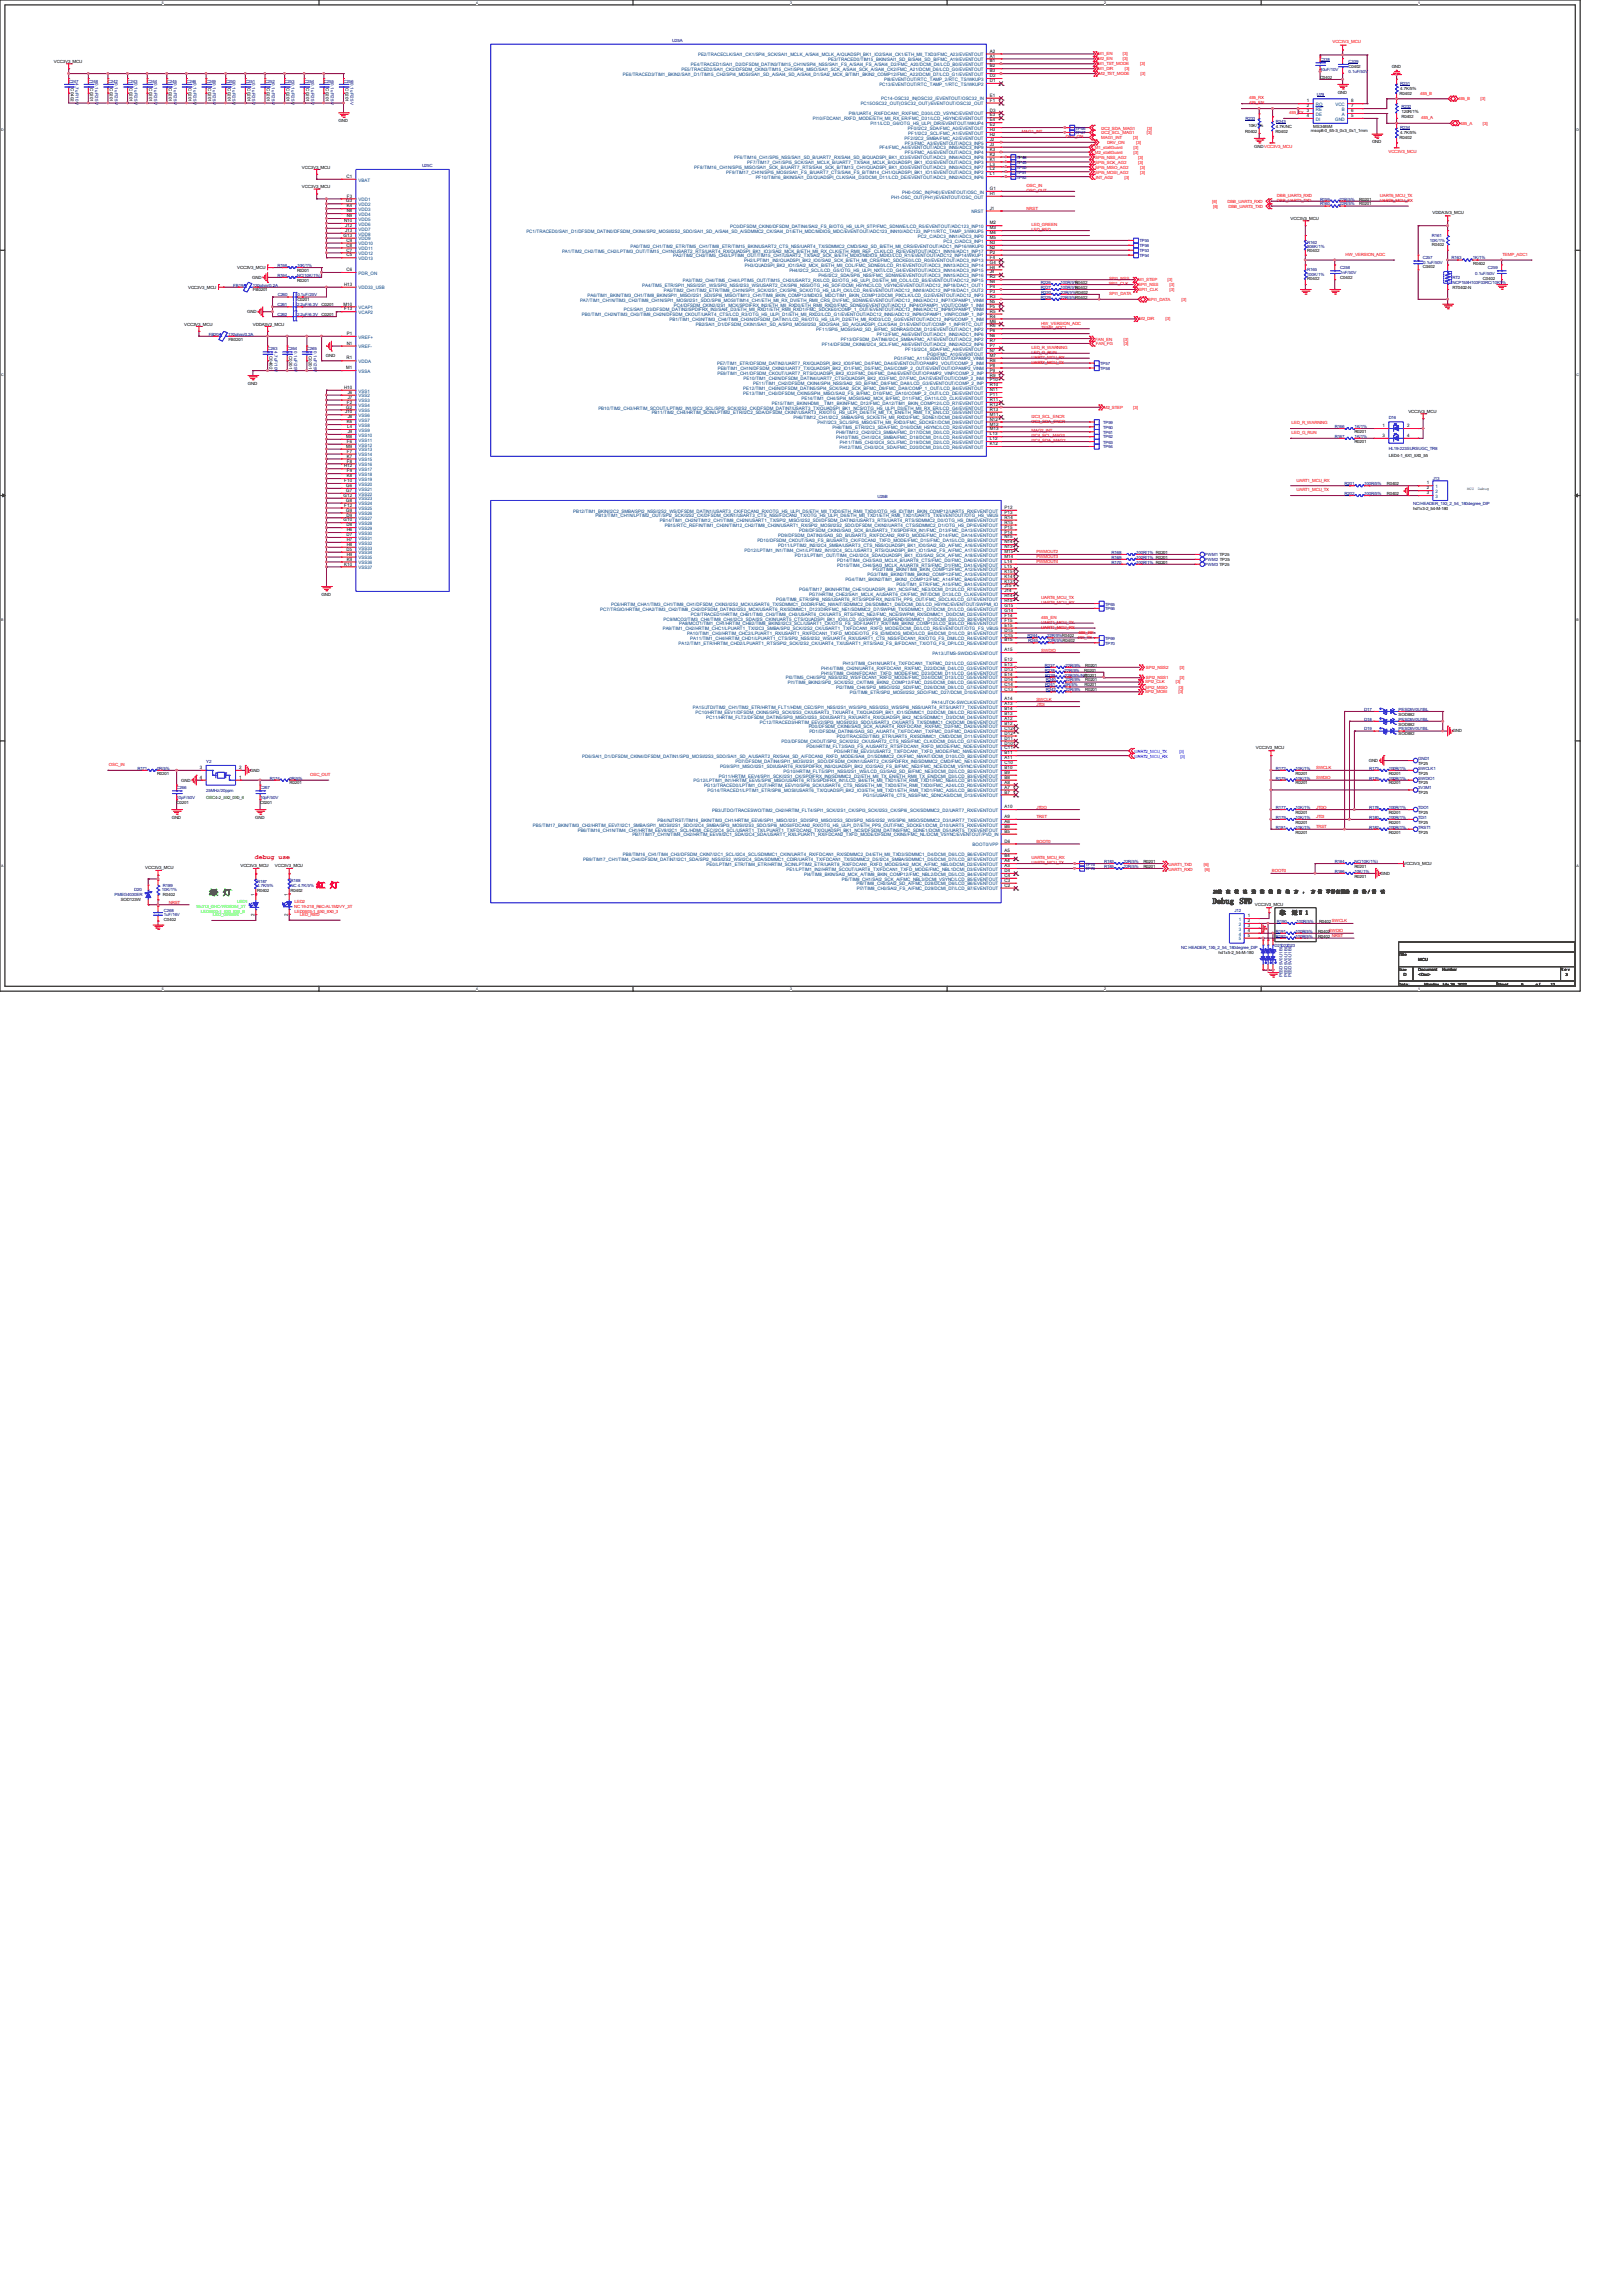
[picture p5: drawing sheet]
<svg xmlns="http://www.w3.org/2000/svg" width="210mm" height="297mm" viewBox="0 0 210 297" stroke-linecap="round" stroke-linejoin="round" font-family="sans-serif">
<defs><g id="words">
<text font-size="1" fill="#0f0" x="27" y="115.9">绿 灯</text>
<text font-size="1" fill="#f00" x="40.9" y="114.9">红 灯</text>
<g font-size="1">
<text x="156.9" y="117">Debug</text>
<text x="160.4" y="117">SWD</text>
</g>
<text font-size=".8" fill="#f00" x="33" y="111.2">debug use</text>
<g font-size=".7">
<text x="165.6" y="118.4">靠</text>
<text x="167.2" y="118.4">近 U 1</text>
</g>
<g font-size=".6" fill="#000080">
<text x="87" y="5.4">U25A</text>
<text x="8.9" y="10.7">C247</text>
<text x="9.8" y="10.8" transform="rotate(90 9.8 10.8)">4.7uF/10V</text>
<text x="11.4" y="10.7">C248</text>
<text x="12.3" y="10.8" transform="rotate(90 12.3 10.8)">0.1uF/25V</text>
<text x="14" y="10.7">C242</text>
<text x="14.9" y="10.8" transform="rotate(90 14.9 10.8)">0.1uF/25V</text>
<text x="16.5" y="10.7">C243</text>
<text x="17.4" y="10.8" transform="rotate(90 17.4 10.8)">0.1uF/25V</text>
<text x="19" y="10.7">C244</text>
<text x="19.9" y="10.8" transform="rotate(90 19.9 10.8)">0.1uF/25V</text>
<text x="21.6" y="10.7">C245</text>
<text x="22.5" y="10.8" transform="rotate(90 22.5 10.8)">0.1uF/25V</text>
<text x="24.1" y="10.7">C246</text>
<text x="25" y="10.8" transform="rotate(90 25 10.8)">0.1uF/25V</text>
<text x="26.7" y="10.7">C249</text>
<text x="27.6" y="10.8" transform="rotate(90 27.6 10.8)">0.1uF/25V</text>
<text x="29.2" y="10.7">C250</text>
<text x="30.1" y="10.8" transform="rotate(90 30.1 10.8)">0.1uF/25V</text>
<text x="31.7" y="10.7">C251</text>
<text x="32.6" y="10.8" transform="rotate(90 32.6 10.8)">0.1uF/25V</text>
<text x="34.3" y="10.7">C252</text>
<text x="35.2" y="10.8" transform="rotate(90 35.2 10.8)">0.1uF/25V</text>
<text x="36.8" y="10.7">C253</text>
<text x="37.7" y="10.8" transform="rotate(90 37.7 10.8)">0.1uF/25V</text>
<text x="39.4" y="10.7">C254</text>
<text x="40.3" y="10.8" transform="rotate(90 40.3 10.8)">0.1uF/25V</text>
<text x="41.9" y="10.7">C255</text>
<text x="42.8" y="10.8" transform="rotate(90 42.8 10.8)">0.1uF/25V</text>
<text x="44.4" y="10.7">C256</text>
<text x="45.3" y="10.8" transform="rotate(90 45.3 10.8)">0.1uF/25V</text>
<text x="170.8" y="7.9">C338</text>
<text x="170.8" y="9.2">10uF/10V</text>
<text x="174.5" y="8.1">C339</text>
<text x="174.5" y="9.4">0.1uF/50V</text>
<text x="181.2" y="11">R231</text>
<text x="139.2" y="17.4">TP47</text>
<text x="139.2" y="16.8">TP46</text>
<text x="161.2" y="15.5">R233</text>
<text x="165.1" y="15.9">R243</text>
<text x="170.4" y="12.4">U79</text>
<text x="181.2" y="16.7">R234</text>
<text x="181.4" y="14">R232</text>
<text x="54.6" y="21.6">U25C</text>
<text x="131.6" y="21.2">TP49</text>
<text x="131.6" y="23.1">TP52</text>
<text x="131.6" y="20.6">TP48</text>
<text x="131.6" y="22.5">TP51</text>
<text x="131.6" y="21.8">TP50</text>
<text x="170.8" y="26.6">R160</text>
<text x="170.8" y="26">R159</text>
<text x="173.3" y="26.6">22R/5%</text>
<text x="173.3" y="26">22R/5%</text>
<text x="35.9" y="35.8">R164</text>
<text x="35.9" y="34.5">R158</text>
<text x="38.4" y="35.8">NC(10K/1%)</text>
<text x="38.4" y="34.5">10K/1%</text>
<text x="147.4" y="31.4">TP55</text>
<text x="147.4" y="33.3">TP54</text>
<text x="147.4" y="32.6">TP53</text>
<text x="147.4" y="32">TP56</text>
<text x="169.1" y="35.7">100K/1%</text>
<text x="169.2" y="35.1">R165</text>
<text x="169.2" y="31.5">R162</text>
<text x="169.2" y="32">806K/1%</text>
<text x="173.4" y="34.8">C258</text>
<text x="173.4" y="35.4">1nF/50V</text>
<text x="184.1" y="33.6">C257</text>
<text x="184.1" y="34.2">0.1uF/50V</text>
<text x="185" y="31.3">10K/1%</text>
<text x="185.3" y="30.7">R161</text>
<text x="187.8" y="33.6">R163</text>
<text x="190.6" y="33.6">1K/1%</text>
<text x="190.9" y="35.6">0.1uF/50V</text>
<text x="192.5" y="34.8">C259</text>
<text x="30.2" y="37.1">FB19</text>
<text x="32.7" y="37.1">120ohm/0.2A</text>
<text x="35.9" y="39.6">C261</text>
<text x="35.9" y="40.9">C262</text>
<text x="35.9" y="38.4">C260</text>
<text x="38.4" y="39.6">2.2uF/6.3V</text>
<text x="38.4" y="40.9">2.2uF/6.3V</text>
<text x="38.5" y="38.4">0.1uF/25V</text>
<text x="134.7" y="37.4">R227</text>
<text x="134.7" y="38.7">R229</text>
<text x="134.7" y="36.7">R226</text>
<text x="134.7" y="38">R230</text>
<text x="137.2" y="36.7">100R/5%</text>
<text x="137.2" y="37.4">100R/5%</text>
<text x="137.2" y="38.7">22R/5%R0402</text>
<text x="137.3" y="38">22R/5%R0402</text>
<text x="188" y="36.1">RT2</text>
<text x="188" y="36.7">NCP15XH103F03RC/10K1%</text>
<text x="27" y="43.4">FB20</text>
<text x="29.5" y="43.4">120ohm/0.2A</text>
<text x="34.6" y="45.3">C263</text>
<text x="35.5" y="45.4" transform="rotate(90 35.5 45.4)">4.7uF/10V</text>
<text x="37.2" y="45.3">C264</text>
<text x="38.1" y="45.4" transform="rotate(90 38.1 45.4)">0.1uF/25V</text>
<text x="39.7" y="45.3">C265</text>
<text x="40.6" y="45.4" transform="rotate(90 40.6 45.4)">0.1uF/25V</text>
<text x="142.4" y="47.2">TP57</text>
<text x="142.4" y="47.9">TP58</text>
<text x="142.7" y="56.7">TP62</text>
<text x="142.7" y="57.4">TP63</text>
<text x="142.7" y="56.1">TP61</text>
<text x="142.7" y="54.9">TP59</text>
<text x="142.7" y="58">TP64</text>
<text x="142.7" y="55.5">TP60</text>
<text x="172.7" y="55.4">R166</text>
<text x="172.7" y="56.6">R167</text>
<text x="175.3" y="55.4">1K/1%</text>
<text x="175.3" y="56.6">1K/1%</text>
<text x="179.7" y="54.2">D16</text>
<text x="179.7" y="58.3">HL19-223SURSUGC_TR8</text>
<text x="113.5" y="64.4">U25B</text>
<text x="174" y="62.8">R201</text>
<text x="174" y="64.1">R202</text>
<text x="176.5" y="62.8">100R/5%</text>
<text x="176.5" y="64.1">100R/5%</text>
<text x="182.9" y="65.3">NC/HEADER_1X3_2_54_180degree_DIP</text>
<text x="185.4" y="62.1">J13</text>
<text x="143.8" y="71.7">R168</text>
<text x="147" y="71.7">100R/1% R0201</text>
<text x="143.8" y="72.3">R169</text>
<text x="143.8" y="72.9">R170</text>
<text x="147" y="72.3">100R/1% R0201</text>
<text x="147" y="72.9">100R/1% R0201</text>
<text x="155.9" y="72">PWM1 TP25</text>
<text x="155.9" y="73.3">PWM3 TP25</text>
<text x="155.9" y="72.6">PWM2 TP25</text>
<text x="133" y="82.5">R244</text>
<text x="133.1" y="83.1">R245</text>
<text x="135.5" y="82.5">22R/5%R0402</text>
<text x="135.6" y="83.1">22R/5%R0402</text>
<text x="143" y="83.4">TP70</text>
<text x="143" y="79">TP66</text>
<text x="143" y="82.8">TP69</text>
<text x="143" y="78.4">TP65</text>
<text x="135.2" y="86.9">R238</text>
<text x="135.2" y="86.3">R237</text>
<text x="135.3" y="88.8">R241</text>
<text x="135.3" y="87.6">R239</text>
<text x="135.3" y="89.5">R242</text>
<text x="135.3" y="88.2">R240</text>
<text x="137.7" y="86.9">22R/5%</text>
<text x="137.8" y="88.8">0R/5%</text>
<text x="137.8" y="87.6">22R/5%/NC</text>
<text x="137.9" y="89.5">22R/5%</text>
<text x="137.9" y="88.2">22R/5%</text>
<text x="137.9" y="86.3">22R/5%</text>
<text x="176.5" y="92">D17</text>
<text x="176.5" y="94.5">D19</text>
<text x="176.5" y="93.3">D18</text>
<text x="181" y="92">PESD5V0U1BL</text>
<text x="181" y="94.5">PESD5V0U1BL</text>
<text x="181" y="93.3">PESD5V0U1BL</text>
<text x="17.8" y="99.6">R171</text>
<text x="20.3" y="99.6">0R/5%</text>
<text x="26.7" y="98.7">Y2</text>
<text x="34.9" y="100.9">R174</text>
<text x="37.5" y="100.9">0R/5%</text>
<text x="165.1" y="100.9">R175</text>
<text x="165.1" y="99.6">R172</text>
<text x="167.6" y="100.9">10K/1%</text>
<text x="167.6" y="99.6">10K/1%</text>
<text x="177.2" y="99.6">R173</text>
<text x="177.2" y="100.9">R176</text>
<text x="179.7" y="99.6">100R/1%</text>
<text x="179.7" y="100.9">100R/1%</text>
<text x="183.5" y="100.9">SWDIO1</text>
<text x="183.5" y="99.6">SWCLK1</text>
<text x="183.5" y="98.3">GND1</text>
<text x="22.9" y="102.2">C266</text>
<text x="22.9" y="103.4">10pF/50V</text>
<text x="26.7" y="102.5">25MHz/20ppm</text>
<text x="33.7" y="102.2">C267</text>
<text x="33.7" y="103.4">10pF/50V</text>
<text x="165.1" y="104.7">R177</text>
<text x="165.1" y="106">R179</text>
<text x="165.1" y="107.2">R181</text>
<text x="167.6" y="104.7">10K/1%</text>
<text x="167.6" y="106">10K/1%</text>
<text x="167.6" y="107.2">10K/1%</text>
<text x="177.2" y="104.7">R178</text>
<text x="177.2" y="106">R180</text>
<text x="177.2" y="107.2">R182</text>
<text x="179.7" y="104.7">100R/1%</text>
<text x="179.7" y="106">100R/1%</text>
<text x="179.7" y="107.2">100R/1%</text>
<text x="183.5" y="106">TDI1</text>
<text x="183.5" y="102.2">3V3M1</text>
<text x="183.5" y="104.7">TDO1</text>
<text x="183.5" y="107.2">TRST1</text>
<text x="140.5" y="112.7">TP76</text>
<text x="140.5" y="112">TP75</text>
<text x="142.9" y="111.7">R183</text>
<text x="142.9" y="112.3">R185</text>
<text x="145.4" y="111.7">22R/5%</text>
<text x="145.4" y="112.3">22R/5%</text>
<text x="172.7" y="111.7">R184</text>
<text x="172.7" y="113">R186</text>
<text x="175.3" y="111.7">NC(10K/1%)</text>
<text x="175.3" y="113">10K/1%</text>
<text x="14.8" y="116">PMEG4030ER</text>
<text x="17.4" y="115.3">D20</text>
<text x="21" y="115.4">10K/1%</text>
<text x="21.1" y="114.7">R189</text>
<text x="21.2" y="118">C268</text>
<text x="21.2" y="118.5">1uF/16V</text>
<text x="33.3" y="114.2">R187</text>
<text x="33.3" y="114.9">4.7K/5%</text>
<text x="37.6" y="114.2">R188</text>
<text x="37.6" y="114.8">NC 4.7K/5%</text>
<text x="159.8" y="118">J12</text>
<text x="165.2" y="119.4">R190</text>
<text x="167.8" y="119.4">100R/5%</text>
<text x="152.9" y="122.9">NC HEADER_1X5_2_54_180degree_DIP</text>
<text x="164.9" y="122.6">D21D22D23</text>
<text x="165.1" y="120.7">R191</text>
<text x="165.1" y="121.3">R192</text>
<text x="167.6" y="120.7">100R/5%</text>
<text x="167.6" y="121.3">100R/5%</text>
<text x="166" y="126.5" transform="rotate(-90 166 126.5)">PESD5V0U1BL</text>
<text x="166.6" y="126.5" transform="rotate(-90 166.6 126.5)">PESD5V0U1BL</text>
<text x="167.1" y="126.5" transform="rotate(-90 167.1 126.5)">PESD5V0U1BL</text>
</g>
<g font-size=".6" fill="#f00">
<text x="172.4" y="5.6">VCC3V3_MCU</text>
<text x="142.1" y="7.2">M1_EN</text>
<text x="142.1" y="7.8">M2_EN</text>
<text x="142.1" y="8.4">M1_TST_MODE</text>
<text x="142.1" y="9.1">M1_DIR</text>
<text x="142.2" y="9.7">M2_TST_MODE</text>
<text x="145.3" y="7.2">[3]</text>
<text x="145.3" y="7.8">[3]</text>
<text x="145.5" y="9.1">[3]</text>
<text x="147.5" y="8.4">[3]</text>
<text x="147.6" y="9.7">[3]</text>
<text x="132.2" y="17.2">MAG1_INT</text>
<text x="137.9" y="17.9">DRV_ON</text>
<text x="142.5" y="17.4">I2C2_SCL_MAG1</text>
<text x="142.5" y="16.8">I2C2_SDA_MAG1</text>
<text x="148.4" y="17.4">[3]</text>
<text x="148.5" y="16.8">[3]</text>
<text x="161.6" y="12.9">485_RX</text>
<text x="161.6" y="13.5">485_EN</text>
<text x="166.8" y="14.8">485_TX</text>
<text x="183.8" y="12.2">485_B</text>
<text x="183.9" y="15.4">485_A</text>
<text x="188.7" y="13">485_B</text>
<text x="189" y="16.2">485_A</text>
<text x="191.6" y="13">[3]</text>
<text x="191.9" y="16.2">[3]</text>
<text x="141.7" y="19.3">M1_stallGuard</text>
<text x="141.7" y="19.9">M2_stallGuard</text>
<text x="141.7" y="21.8">SPI5_MISO_AG2</text>
<text x="141.7" y="21.3">SPI5_SCK_AG2</text>
<text x="141.7" y="22.5">SPI5_MOSI_AG2</text>
<text x="141.7" y="20.6">SPI5_NSS_AG2</text>
<text x="141.8" y="23.1">INT_AG2</text>
<text x="142.5" y="18">MAG1_INT</text>
<text x="143.3" y="18.6">DRV_ON</text>
<text x="145.5" y="23.1">[3]</text>
<text x="146.6" y="18">[3]</text>
<text x="146.7" y="19.3">[3]</text>
<text x="146.7" y="19.9">[3]</text>
<text x="147" y="18.6">[3]</text>
<text x="147.3" y="21.3">[3]</text>
<text x="147.3" y="20.6">[3]</text>
<text x="147.5" y="21.8">[3]</text>
<text x="147.5" y="22.5">[3]</text>
<text x="179.7" y="19.8">VCC3V3_MCU</text>
<text x="132.8" y="24.9">OSC_OUT</text>
<text x="132.8" y="24.2">OSC_IN</text>
<text x="132.8" y="27.2">NRST</text>
<text x="133.5" y="29.3">LED_GREEN</text>
<text x="133.5" y="29.9">LED_RED</text>
<text x="156.8" y="26.3">[6]</text>
<text x="157" y="27">[6]</text>
<text x="158.8" y="26.3">DBB_UART3_RXD</text>
<text x="159" y="27">DBB_UART3_TXD</text>
<text x="165.2" y="26.1">DBB_UART3_TXD</text>
<text x="165.2" y="25.5">DBB_UART3_RXD</text>
<text x="178.6" y="25.5">UART6_MCU_TX</text>
<text x="178.6" y="26.1">UART6_MCU_RX</text>
<text x="174.1" y="33.1">HW_VERSION_ADC</text>
<text x="194.4" y="33.1">TEMP_ADC1</text>
<text x="134.7" y="42">HW_VERSION_ADC</text>
<text x="143.5" y="36.9">SPI1_CLK</text>
<text x="143.5" y="38.2">SPI1_DATA</text>
<text x="143.5" y="36.3">SPI1_NSS</text>
<text x="147.3" y="37">SPI1_NSS</text>
<text x="147.3" y="36.4">M1_STEP</text>
<text x="147.3" y="37.6">SPI1_CLK</text>
<text x="147.4" y="41.4">M2_DIR</text>
<text x="148.5" y="38.9">SPI1_DATA</text>
<text x="150.8" y="41.4">[3]</text>
<text x="151.1" y="36.4">[3]</text>
<text x="151.3" y="37">[3]</text>
<text x="151.3" y="37.6">[3]</text>
<text x="152.9" y="38.9">[3]</text>
<text x="133.5" y="46.4">UART7_MCU_RX</text>
<text x="133.5" y="47.1">UART7_MCU_TX</text>
<text x="133.5" y="45.8">LED_G_RUN</text>
<text x="133.5" y="45.2">LED_R_WARNING</text>
<text x="134.7" y="42.6">TEMP_ADC1</text>
<text x="141.7" y="44.1">FAN_EN</text>
<text x="141.8" y="44.7">FAN_FG</text>
<text x="145.4" y="44.1">[3]</text>
<text x="145.4" y="44.7">[3]</text>
<text x="142.8" y="52.9">M2_STEP</text>
<text x="146.6" y="52.9">[3]</text>
<text x="133.5" y="57.2">I2C4_SDA_MAG2</text>
<text x="133.5" y="56.6">I2C4_SCL_MAG2</text>
<text x="133.5" y="54.7">I2C3_SDA_ENCR</text>
<text x="133.5" y="54.1">I2C3_SCL_ENCR</text>
<text x="133.5" y="56">MAG2_INT</text>
<text x="167.1" y="56.2">LED_G_RUN</text>
<text x="167.1" y="54.9">LED_R_WARNING</text>
<text x="167.8" y="63.6">UART1_MCU_TX</text>
<text x="167.8" y="62.3">UART1_MCU_RX</text>
<text x="134.1" y="71.6">PWMOUT2</text>
<text x="134.1" y="72.3">PWMOUT3</text>
<text x="134.1" y="72.9">PWMOUT4</text>
<text x="134.7" y="77.6">UART6_MCU_TX</text>
<text x="134.7" y="80.7">UART1_MCU_TX</text>
<text x="134.7" y="81.4">UART1_MCU_RX</text>
<text x="134.7" y="78.2">UART6_MCU_RX</text>
<text x="134.7" y="80.1">485_EN</text>
<text x="139.4" y="82.6">485_TX</text>
<text x="139.6" y="82">485_RX</text>
<text x="134.7" y="84.3">SWDIO</text>
<text x="148.2" y="88.4">SPI2_CLK</text>
<text x="148.2" y="89.7">SPI2_MOSI</text>
<text x="148.2" y="89.2">SPI2_MISO</text>
<text x="148.3" y="87.9">SPI2_NSS1</text>
<text x="148.3" y="86.5">SPI2_NSS2</text>
<text x="152.1" y="88.4">[3]</text>
<text x="152.5" y="89.7">[3]</text>
<text x="152.5" y="89.2">[3]</text>
<text x="152.7" y="87.9">[3]</text>
<text x="152.7" y="86.5">[3]</text>
<text x="134.1" y="90.7">SWCLK</text>
<text x="134.1" y="91.3">JTDI</text>
<text x="14.1" y="99.2">OSC_IN</text>
<text x="40.1" y="100.4">OSC_OUT</text>
<text x="170.3" y="99.6">SWCLK</text>
<text x="170.3" y="100.8">SWDIO</text>
<text x="134.1" y="104.7">JTDO</text>
<text x="134.1" y="105.9">TRST</text>
<text x="170.3" y="104.7">JTDO</text>
<text x="170.3" y="107.2">TRST</text>
<text x="170.3" y="105.9">JTDI</text>
<text x="133.5" y="111.2">UART8_MCU_RX</text>
<text x="133.5" y="111.9">UART8_MCU_TX</text>
<text x="134.1" y="109.1">BOOT0</text>
<text x="151.2" y="112.1">UART1_TXD</text>
<text x="151.2" y="112.7">UART1_RXD</text>
<text x="155.8" y="112.1">[6]</text>
<text x="155.9" y="112.7">[6]</text>
<text x="164.6" y="112.9">BOOT0</text>
<text x="21.8" y="117">NRST</text>
<text x="38.1" y="117.5">NC 19-218_R6C-AL1M2VY_3T</text>
<text x="38.1" y="116.8">LED2</text>
<text x="38.1" y="118.1">LED0603-1_6X0_8X0_3</text>
<text x="38.8" y="118.5">LED_RED</text>
</g>
<g font-size=".6">
<text x="7" y="8.2">VCC3V3_MCU</text>
<text x="9.1" y="11.4" transform="rotate(90 9.1 11.4)">C0402</text>
<text x="11.7" y="11.4" transform="rotate(90 11.7 11.4)">C0201</text>
<text x="14.2" y="11.4" transform="rotate(90 14.2 11.4)">C0201</text>
<text x="16.8" y="11.4" transform="rotate(90 16.8 11.4)">C0201</text>
<text x="19.3" y="11.4" transform="rotate(90 19.3 11.4)">C0201</text>
<text x="21.8" y="11.4" transform="rotate(90 21.8 11.4)">C0201</text>
<text x="24.4" y="11.4" transform="rotate(90 24.4 11.4)">C0201</text>
<text x="26.9" y="11.4" transform="rotate(90 26.9 11.4)">C0201</text>
<text x="29.5" y="11.4" transform="rotate(90 29.5 11.4)">C0201</text>
<text x="32" y="11.4" transform="rotate(90 32 11.4)">C0201</text>
<text x="34.5" y="11.4" transform="rotate(90 34.5 11.4)">C0201</text>
<text x="37.1" y="11.4" transform="rotate(90 37.1 11.4)">C0201</text>
<text x="39.6" y="11.4" transform="rotate(90 39.6 11.4)">C0201</text>
<text x="42.2" y="11.4" transform="rotate(90 42.2 11.4)">C0201</text>
<text x="44.7" y="11.4" transform="rotate(90 44.7 11.4)">C0201</text>
<text x="128.1" y="6.8">A2</text>
<text x="128.1" y="7.5">A1</text>
<text x="128.1" y="8.1">B1</text>
<text x="128.1" y="8.7">B2</text>
<text x="128.1" y="9.4">B3</text>
<text x="128.1" y="10">D2</text>
<text x="128.1" y="10.6">D1</text>
<text x="170.8" y="10.2">C0402</text>
<text x="174.5" y="8.8">C0402</text>
<text x="180.1" y="8.8">GND</text>
<text x="181.2" y="11.7">4.7K/5%</text>
<text x="43.8" y="15.8">GND</text>
<text x="128.1" y="12.5">E1</text>
<text x="128.1" y="13.2">F1</text>
<text x="128.1" y="14.4">D3</text>
<text x="128.1" y="15.1">E3</text>
<text x="128.1" y="15.7">E4</text>
<text x="128.1" y="16.3">E2</text>
<text x="128.1" y="17">H3</text>
<text x="128.1" y="17.6">H2</text>
<text x="161.1" y="17.2">R0402</text>
<text x="161.5" y="16.4">10K/1%</text>
<text x="165.1" y="17.2">R0402</text>
<text x="165.1" y="16.6">4.7K/NC</text>
<text x="169.1" y="13.3">1</text>
<text x="169.1" y="13.9">2</text>
<text x="169.1" y="14.5">3</text>
<text x="169.1" y="15.2">4</text>
<text x="169.6" y="17.1">msop8-0_65-3_0x3_0x1_1mm</text>
<text x="169.9" y="16.5">MS3485M</text>
<text x="173.1" y="12.1">GND</text>
<text x="174.8" y="15.2">5</text>
<text x="174.8" y="14.5">6</text>
<text x="174.8" y="13.9">7</text>
<text x="174.8" y="13.3">8</text>
<text x="181.1" y="12.3">R0402</text>
<text x="181.2" y="17.4">4.7K/5%</text>
<text x="181.4" y="14.6">120R/1%</text>
<text x="181.4" y="15.2">R0402</text>
<text x="39.1" y="21.8">VCC3V3_MCU</text>
<text x="44.8" y="23">C1</text>
<text x="128.1" y="18.2">J2</text>
<text x="128.1" y="18.9">J3</text>
<text x="128.1" y="19.5">K3</text>
<text x="128.1" y="20.2">K2</text>
<text x="128.1" y="20.8">K1</text>
<text x="128.1" y="21.4">L3</text>
<text x="128.1" y="22.1">L2</text>
<text x="128.1" y="22.7">L1</text>
<text x="162.3" y="19.1">GNDVCC3V3_MCU</text>
<text x="177.5" y="18.5">GND</text>
<text x="181.1" y="18">R0402</text>
<text x="39.1" y="24.4">VCC3V3_MCU</text>
<text x="44.5" y="28.7">N10</text>
<text x="44.7" y="29.4">J12</text>
<text x="44.8" y="26.2">G3</text>
<text x="44.9" y="25.6">F3</text>
<text x="44.9" y="26.8">K4</text>
<text x="44.9" y="27.5">N8</text>
<text x="44.9" y="28.1">N9</text>
<text x="128.1" y="24.6">G1</text>
<text x="128.1" y="25.2">H1</text>
<text x="128.1" y="27.1">J1</text>
<text x="128.1" y="29">M2</text>
<text x="128.1" y="29.7">M3</text>
<text x="167" y="28.5">VCC3V3_MCU</text>
<text x="175.9" y="26.6">R0201</text>
<text x="175.9" y="26">R0201</text>
<text x="185.4" y="27.7">VDDA3V3_MCU</text>
<text x="30.7" y="34.8">VCC3V3_MCU</text>
<text x="38.4" y="35.2">R0201</text>
<text x="44.4" y="30.6">G13</text>
<text x="44.7" y="30">J13</text>
<text x="44.8" y="31.3">C9</text>
<text x="44.8" y="31.9">C8</text>
<text x="44.8" y="32.6">C7</text>
<text x="44.8" y="35.1">C6</text>
<text x="44.8" y="33.2">C5</text>
<text x="128.1" y="30.3">M4</text>
<text x="128.1" y="30.9">M5</text>
<text x="128.1" y="31.6">N3</text>
<text x="128.1" y="32.2">N2</text>
<text x="128.1" y="32.9">P2</text>
<text x="128.1" y="33.5">F4</text>
<text x="128.1" y="34.1">G4</text>
<text x="128.1" y="34.8">H4</text>
<text x="128.1" y="35.4">J4</text>
<text x="169.2" y="32.6">R0402</text>
<text x="184.1" y="34.7">C0402</text>
<text x="185.3" y="31.8">R0402</text>
<text x="190.6" y="34.3">R0402</text>
<text x="24.3" y="37.3">VCC3V3_MCU</text>
<text x="32" y="40.5">GND</text>
<text x="32.6" y="36.1">GND</text>
<text x="32.7" y="37.7">FB0201</text>
<text x="38.4" y="36.5">R0201</text>
<text x="38.5" y="39">C0201</text>
<text x="41.6" y="39.6">C0201</text>
<text x="41.6" y="40.9">C0201</text>
<text x="44.4" y="39.5">M10</text>
<text x="44.5" y="37">H13</text>
<text x="44.5" y="40.2">F13</text>
<text x="128.1" y="36">R2</text>
<text x="128.1" y="36.7">N4</text>
<text x="128.1" y="37.3">P4</text>
<text x="128.1" y="37.9">P3</text>
<text x="128.1" y="38.6">R3</text>
<text x="128.1" y="39.2">N5</text>
<text x="128.1" y="39.8">P5</text>
<text x="128.1" y="40.5">R5</text>
<text x="128.1" y="41.1">R4</text>
<text x="128.1" y="41.7">M6</text>
<text x="139.1" y="37.4">R0402</text>
<text x="139.1" y="36.7">R0402</text>
<text x="169.2" y="36.2">R0402</text>
<text x="173.4" y="36.1">C0402</text>
<text x="188" y="37.4">RT0402-N</text>
<text x="191.9" y="36.2">C0402</text>
<text x="23.8" y="42.2">VCC3V3_MCU</text>
<text x="29.5" y="44.1">FB0201</text>
<text x="32.7" y="42.2">VDDA3V3_MCU</text>
<text x="34.9" y="46.1" transform="rotate(90 34.9 46.1)">C0402</text>
<text x="37.4" y="46.1" transform="rotate(90 37.4 46.1)">C0201</text>
<text x="40" y="46.1" transform="rotate(90 40 46.1)">C0201</text>
<text x="42.2" y="46.2">GND</text>
<text x="44.8" y="47.8">M1</text>
<text x="44.8" y="46.5">R1</text>
<text x="44.9" y="44.6">N1</text>
<text x="44.9" y="43.3">P1</text>
<text x="128.1" y="42.4">R6</text>
<text x="128.1" y="43">P6</text>
<text x="128.1" y="43.6">N6</text>
<text x="128.1" y="44.3">R7</text>
<text x="128.1" y="44.9">P7</text>
<text x="128.1" y="45.6">N7</text>
<text x="128.1" y="46.2">M7</text>
<text x="128.1" y="46.8">R8</text>
<text x="128.1" y="47.5">P8</text>
<text x="32.1" y="49.8">GND</text>
<text x="44.5" y="50.3">H10</text>
<text x="44.7" y="53.5">J10</text>
<text x="44.8" y="52.9">G2</text>
<text x="44.9" y="52.2">F2</text>
<text x="45" y="51">J6</text>
<text x="45" y="51.6">J7</text>
<text x="128.1" y="48.1">P9</text>
<text x="128.1" y="48.7">R9</text>
<text x="128.1" y="49.4">P10</text>
<text x="128.1" y="50">R10</text>
<text x="128.1" y="50.6">N11</text>
<text x="128.1" y="51.3">P11</text>
<text x="128.1" y="51.9">R11</text>
<text x="128.1" y="52.5">R12</text>
<text x="128.1" y="53.2">R13</text>
<text x="128.1" y="53.8">M11</text>
<text x="182.2" y="53.5">VCC3V3_MCU</text>
<text x="44.8" y="56.7">M8</text>
<text x="44.8" y="58">M9</text>
<text x="44.9" y="54.8">K6</text>
<text x="44.9" y="57.3">F6</text>
<text x="44.9" y="58.6">F7</text>
<text x="44.9" y="59.2">K7</text>
<text x="44.9" y="59.9">F8</text>
<text x="44.9" y="55.4">L4</text>
<text x="45" y="54.1">J8</text>
<text x="45" y="56">J9</text>
<text x="128.1" y="54.4">N12</text>
<text x="128.1" y="55.1">M12</text>
<text x="128.1" y="55.7">M13</text>
<text x="128.1" y="56.3">L13</text>
<text x="128.1" y="57">L12</text>
<text x="128.1" y="57.6">K12</text>
<text x="175.3" y="56">R0201</text>
<text x="175.3" y="57.3">R0201</text>
<text x="178.9" y="55.3">1</text>
<text x="178.9" y="56.6">3</text>
<text x="179.7" y="59.1">LED4-1_6X1_5X0_55</text>
<text x="182.1" y="55.3">2</text>
<text x="182.1" y="56.6">4</text>
<text x="44.4" y="64.3">G12</text>
<text x="44.5" y="60.5">H12</text>
<text x="44.5" y="62.4">F10</text>
<text x="44.5" y="65.6">F12</text>
<text x="44.8" y="63">G6</text>
<text x="44.8" y="63.7">G7</text>
<text x="44.8" y="64.9">G8</text>
<text x="44.9" y="61.1">F9</text>
<text x="44.9" y="61.8">K8</text>
<text x="130" y="65.9">P12</text>
<text x="179.4" y="62.8">R0402</text>
<text x="179.4" y="64.1">R0402</text>
<text x="182.9" y="66">hd1x3-2_54-M-180</text>
<text x="184.6" y="62.7">1</text>
<text x="184.6" y="63.3">2</text>
<text x="184.6" y="64">3</text>
<text x="44.4" y="67.5">G10</text>
<text x="44.8" y="66.2">G9</text>
<text x="44.8" y="66.8">D9</text>
<text x="44.8" y="68.1">D8</text>
<text x="44.8" y="69.4">D7</text>
<text x="44.8" y="71.3">D5</text>
<text x="44.9" y="68.7">H6</text>
<text x="44.9" y="70">H7</text>
<text x="44.9" y="70.7">H8</text>
<text x="44.9" y="71.9">H9</text>
<text x="130" y="66.5">P13</text>
<text x="130" y="67.1">R14</text>
<text x="130" y="67.8">R15</text>
<text x="130" y="68.4">P15</text>
<text x="130" y="69">P14</text>
<text x="130" y="69.7">N15</text>
<text x="130" y="70.3">N14</text>
<text x="130" y="71">N13</text>
<text x="130" y="71.6">M15</text>
<text x="41.6" y="77.1">GND</text>
<text x="44.5" y="73.2">K10</text>
<text x="44.9" y="72.6">K9</text>
<text x="130" y="72.2">M14</text>
<text x="130" y="72.9">L14</text>
<text x="130" y="73.5">L15</text>
<text x="130" y="74.1">K15</text>
<text x="130" y="74.8">K14</text>
<text x="130" y="75.4">K13</text>
<text x="130" y="76">J15</text>
<text x="130" y="76.7">J14</text>
<text x="130" y="77.3">H14</text>
<text x="130" y="77.9">H15</text>
<text x="130" y="78.6">G15</text>
<text x="130" y="79.2">G14</text>
<text x="130" y="79.8">F14</text>
<text x="130" y="80.5">F15</text>
<text x="130" y="81.1">E15</text>
<text x="130" y="81.7">D15</text>
<text x="130" y="82.4">C15</text>
<text x="130" y="83">B15</text>
<text x="130" y="84.3">A15</text>
<text x="130" y="85.6">E12</text>
<text x="130" y="86.2">E13</text>
<text x="130" y="86.8">D13</text>
<text x="130" y="87.5">E14</text>
<text x="130" y="88.1">D14</text>
<text x="130" y="88.7">C14</text>
<text x="130" y="89.4">C13</text>
<text x="140.3" y="86.9">R0201</text>
<text x="140.3" y="88.8">R0201</text>
<text x="140.3" y="87.6">R0201</text>
<text x="140.4" y="89.5">R0201</text>
<text x="140.4" y="88.2">R0201</text>
<text x="140.4" y="86.3">R0201</text>
<text x="130" y="90.6">A14</text>
<text x="130" y="91.3">A13</text>
<text x="130" y="91.9">B14</text>
<text x="130" y="92.5">B13</text>
<text x="130" y="93.8">B12</text>
<text x="130" y="94.4">C12</text>
<text x="130" y="95.1">D12</text>
<text x="130" y="95.7">D11</text>
<text x="130" y="93.2">A12</text>
<text x="181" y="92.6">SOD882</text>
<text x="181" y="95.2">SOD882</text>
<text x="181" y="93.9">SOD882</text>
<text x="188" y="94.8">GND</text>
<text x="20.3" y="100.3">R0201</text>
<text x="23.5" y="101.1">GND</text>
<text x="25.9" y="99.5">3</text>
<text x="25.9" y="100.8">4</text>
<text x="30.9" y="100.8">1</text>
<text x="30.9" y="99.5">2</text>
<text x="32.4" y="99.9">GND</text>
<text x="37.5" y="101.5">R0201</text>
<text x="130" y="96.4">D10</text>
<text x="130" y="97">C11</text>
<text x="130" y="97.6">B11</text>
<text x="130" y="98.3">A11</text>
<text x="130" y="98.9">C10</text>
<text x="130" y="99.5">B10</text>
<text x="130" y="100.2">B9</text>
<text x="130" y="100.8">B8</text>
<text x="130" y="101.4">A8</text>
<text x="162.5" y="96.9">VCC3V3_MCU</text>
<text x="167.6" y="101.5">R0201</text>
<text x="167.6" y="100.3">R0201</text>
<text x="177.1" y="98.6">GND</text>
<text x="179.7" y="100.3">R0201</text>
<text x="179.7" y="101.5">R0201</text>
<text x="183.5" y="101.5">TP25</text>
<text x="183.5" y="100.3">TP25</text>
<text x="183.5" y="99">TP25</text>
<text x="22.2" y="106">GND</text>
<text x="22.9" y="104.1">C0201</text>
<text x="33" y="106">GND</text>
<text x="33.7" y="104.1">C0201</text>
<text x="130" y="102.1">A7</text>
<text x="130" y="102.7">B7</text>
<text x="130" y="104.6">A10</text>
<text x="130" y="105.9">A9</text>
<text x="130" y="106.5">A6</text>
<text x="130" y="107.1">B6</text>
<text x="130" y="107.8">B5</text>
<text x="167.6" y="105.3">R0201</text>
<text x="167.6" y="106.6">R0201</text>
<text x="167.6" y="107.9">R0201</text>
<text x="179.7" y="105.3">R0201</text>
<text x="179.7" y="106.6">R0201</text>
<text x="179.7" y="107.9">R0201</text>
<text x="183.5" y="106.6">TP25</text>
<text x="183.5" y="102.8">TP25</text>
<text x="183.5" y="105.3">TP25</text>
<text x="183.5" y="107.9">TP25</text>
<text x="18.8" y="112.4">VCC3V3_MCU</text>
<text x="31.1" y="112.2">VCC3V3_MCU</text>
<text x="35.6" y="112.2">VCC3V3_MCU</text>
<text x="130" y="109.1">D6</text>
<text x="130" y="110.3">A5</text>
<text x="130" y="111">B4</text>
<text x="130" y="111.6">A4</text>
<text x="130" y="112.2">A3</text>
<text x="130" y="112.9">D4</text>
<text x="130" y="113.5">C4</text>
<text x="148" y="111.7">R0201</text>
<text x="148" y="112.3">R0201</text>
<text x="175.3" y="112.3">R0201</text>
<text x="175.3" y="113.6">R0201</text>
<text x="178.6" y="113.2">GND</text>
<text x="181.6" y="111.9">VCC3V3_MCU</text>
<text x="15.6" y="116.6">SOD123W</text>
<text x="21.1" y="116">R0402</text>
<text x="21.2" y="119.1">C0402</text>
<text x="32.9" y="118.5" transform="rotate(-90 32.9 118.5)">2</text>
<text x="32.9" y="116" transform="rotate(-90 32.9 116)">1</text>
<text x="33.3" y="115.5">R0402</text>
<text x="37.3" y="118.5" transform="rotate(-90 37.3 118.5)">2</text>
<text x="37.3" y="115.9" transform="rotate(-90 37.3 115.9)">1</text>
<text x="37.6" y="115.4">R0402</text>
<text x="130" y="114.1">C3</text>
<text x="130" y="114.8">C2</text>
<text x="161.5" y="118.7">1</text>
<text x="161.5" y="119.3">2</text>
<text x="161.5" y="120">3</text>
<text x="162.4" y="117.3">VCC3V3_MCU</text>
<text x="170.7" y="119.4">R0402SWCLK</text>
<text x="157.7" y="123.5">hd1x5-2_54-M-180</text>
<text x="161.5" y="120.6">4</text>
<text x="161.5" y="121.2">5</text>
<text x="170.6" y="120.7">R0402SWDIO</text>
<text x="170.6" y="121.3">R0402 NRST</text>
<text x="181" y="123.7">Title</text>
<text x="183.5" y="124.4">MCU</text>
<text x="183.5" y="125.6">Document</text>
<text x="186.6" y="125.6">Number</text>
<text x="201.9" y="125.6">R e v</text>
<text x="181" y="127.6">Date:</text>
<text x="181.6" y="126.3">D</text>
<text x="183.5" y="126.3">&lt;Doc&gt;</text>
<text x="184.3" y="127.6">Monday, July 25, 2022</text>
<text x="193.7" y="127.6">Sheet</text>
<text x="196.8" y="127.6">5</text>
<text x="198.8" y="127.6">o f</text>
<text x="200.7" y="127.6">12</text>
<text x="202.6" y="126.3">3</text>
</g>
<g font-size=".6" fill="#004080">
<text x="80.6" y="9.8">PE6/TRACED3/TIM1_BKIN2/SAI1_D1/TIM15_CH2/SPI4_MOSI/SAI1_SD_A/SAI4_SD_A/SAI4_D1/SAI2_MCK_B/TIM1_BKIN2_COMP12/FMC_A22/DCMI_D7/LCD_G1/EVENTOUT</text>
<text x="88.2" y="9.2">PE5/TRACED2/SAI1_CK2/DFSDM_CKIN3/TIM15_CH1/SPI4_MISO/SAI1_SCK_A/SAI4_SCK_A/SAI4_CK2/FMC_A21/DCMI_D6/LCD_G0/EVENTOUT</text>
<text x="89.4" y="8.6">PE4/TRACED1/SAI1_D2/DFSDM_DATIN3/TIM15_CH1N/SPI4_NSS/SAI1_FS_A/SAI4_FS_A/SAI4_D2/FMC_A20/DCMI_D4/LCD_B0/EVENTOUT</text>
<text x="90.3" y="7.3">PE2/TRACECLK/SAI1_CK1/SPI4_SCK/SAI1_MCLK_A/SAI4_MCLK_A/QUADSPI_BK1_IO2/SAI4_CK1/ETH_MII_TXD3/FMC_A23/EVENTOUT</text>
<text x="107.2" y="7.9">PE3/TRACED0/TIM15_BKIN/SAI1_SD_B/SAI4_SD_B/FMC_A19/EVENTOUT</text>
<text x="113.8" y="11.1">PC13/EVENTOUT/RTC_TAMP_1/RTC_TS/WKUP2</text>
<text x="114.4" y="10.5">PI8/EVENTOUT/RTC_TAMP_2/RTC_TS/WKUP3</text>
<text x="105.2" y="15.5">PI10/FDCAN1_RXFD_MODE/ETH_MII_RX_ER/FMC_D31/LCD_HSYNC/EVENTOUT</text>
<text x="109.9" y="14.9">PI9/UART4_RX/FDCAN1_RX/FMC_D30/LCD_VSYNC/EVENTOUT</text>
<text x="111.4" y="13.6">PC15OSC32_OUT(OSC32_OUT)/EVENTOUT/OSC32_OUT</text>
<text x="112.6" y="16.2">PI11/LCD_G6/OTG_HS_ULPI_DIR/EVENTOUT/WKUP4</text>
<text x="114" y="13">PC14-OSC32_IN(OSC32_/EVENTOUT/OSC32_IN</text>
<text x="117.5" y="16.8">PF0/I2C2_SDA/FMC_A0/EVENTOUT</text>
<text x="117.5" y="17.4">PF1/I2C2_SCL/FMC_A1/EVENTOUT</text>
<text x="170.3" y="13.7">RO</text>
<text x="170.3" y="14.4">RE</text>
<text x="170.3" y="15">DE</text>
<text x="170.3" y="15.6">DI</text>
<text x="172.8" y="15.6">GND</text>
<text x="172.8" y="13.7">VCC</text>
<text x="173.6" y="15">A</text>
<text x="173.6" y="14.4">B</text>
<text x="46.4" y="23.5">VBAT</text>
<text x="89.8" y="21.9">PF8/TIM16_CH1N/SPI5_MISO/SAI1_SCK_B/UART7_RTS/SAI4_SCK_B/TIM13_CH1/QUADSPI_BK1_IO0/EVENTOUT/ADC3_INN3/ADC3_INP7</text>
<text x="94" y="22.5">PF9/TIM17_CH1N/SPI5_MOSI/SAI1_FS_B/UART7_CTS/SAI4_FS_B/TIM14_CH1/QUADSPI_BK1_IO1/EVENTOUT/ADC3_INP2</text>
<text x="95" y="20.6">PF6/TIM16_CH1/SPI5_NSS/SAI1_SD_B/UART7_RX/SAI4_SD_B/QUADSPI_BK1_IO3/EVENTOUT/ADC3_INN4/ADC3_INP8</text>
<text x="96.7" y="21.3">PF7/TIM17_CH1/SPI5_SCK/SAI1_MCLK_B/UART7_TX/SAI4_MCLK_B/QUADSPI_BK1_IO2/EVENTOUT/ADC3_INP3</text>
<text x="97.8" y="23.2">PF10/TIM16_BKIN/SAI1_D3/QUADSPI_CLK/SAI4_D3/DCMI_D11/LCD_DE/EVENTOUT/ADC3_INN2/ADC3_INP6</text>
<text x="113.8" y="19.3">PF4/FMC_A4/EVENTOUT/ADC3_INN5/ADC3_INP9</text>
<text x="117" y="18.1">PF2/I2C2_SMBA/FMC_A2/EVENTOUT</text>
<text x="117.1" y="18.7">PF3/FMC_A3/EVENTOUT/ADC3_INP5</text>
<text x="117.1" y="20">PF5/FMC_A5/EVENTOUT/ADC3_INP4</text>
<text x="46.4" y="26">VDD1</text>
<text x="46.4" y="26.7">VDD2</text>
<text x="46.4" y="27.3">VDD3</text>
<text x="46.4" y="27.9">VDD4</text>
<text x="46.4" y="28.6">VDD5</text>
<text x="46.4" y="29.2">VDD6</text>
<text x="46.4" y="29.8">VDD7</text>
<text x="94.5" y="29.5">PC0/DFSDM_CKIN0/DFSDM_DATIN4/SAI2_FS_B/OTG_HS_ULPI_STP/FMC_SDNWE/LCD_R5/EVENTOUT/ADC123_INP10</text>
<text x="115.3" y="25.7">PH1-OSC_OUT(PH1)/EVENTOUT/OSC_OUT</text>
<text x="116.8" y="25.1">PH0-OSC_IN(PH0)/EVENTOUT/OSC_IN</text>
<text x="125.7" y="27.6">NRST</text>
<text x="46.4" y="30.5">VDD8</text>
<text x="46.4" y="31.1">VDD9</text>
<text x="46.4" y="31.8">VDD10</text>
<text x="46.4" y="32.4">VDD11</text>
<text x="46.4" y="33">VDD12</text>
<text x="46.4" y="35.6">PDR_ON</text>
<text x="46.4" y="33.7">VDD13</text>
<text x="68.1" y="30.1">PC1/TRACED0/SAI1_D1/DFSDM_DATIN0/DFSDM_CKIN4/SPI2_MOSI/I2S2_SDO/SAI1_SD_A/SAI4_SD_A/SDMMC2_CK/SAI4_D1/ETH_MDC/MDIOS_MDC/EVENTOUT/ADC123_INN10/ADC123_INP11/RTC_TAMP_3/WKUP5</text>
<text x="72.7" y="32.7">PA1/TIM2_CH2/TIM5_CH2/LPTIM3_OUT/TIM15_CH1N/USART2_RTS/UART4_RX/QUADSPI_BK1_IO3/SAI2_MCK_B/ETH_MII_RX_CLK/ETH_RMII_REF_CLK/LCD_R2/EVENTOUT/ADC1_INN16/ADC1_INP17</text>
<text x="81.6" y="32">PA0/TIM2_CH1/TIM2_ETR/TIM5_CH1/TIM8_ETR/TIM15_BKIN/USART2_CTS_NSS/UART4_TX/SDMMC2_CMD/SAI2_SD_B/ETH_MII_CRS/EVENTOUT/ADC1_INP16/WKUP0</text>
<text x="87.1" y="33.3">PA2/TIM2_CH3/TIM5_CH3/LPTIM4_OUT/TIM15_CH1/USART2_TX/SAI2_SCK_B/ETH_MDIO/MDIOS_MDIO/LCD_R1/EVENTOUT/ADC12_INP14/WKUP1</text>
<text x="96.3" y="34">PH2/LPTIM1_IN2/QUADSPI_BK2_IO0/SAI2_SCK_B/ETH_MII_CRS/FMC_SDCKE0/LCD_R0/EVENTOUT/ADC3_INP13</text>
<text x="96.4" y="34.6">PH3/QUADSPI_BK2_IO1/SAI2_MCK_B/ETH_MII_COL/FMC_SDNE0/LCD_R1/EVENTOUT/ADC3_INN13/ADC3_INP14</text>
<text x="102.1" y="35.2">PH4/I2C2_SCL/LCD_G5/OTG_HS_ULPI_NXT/LCD_G4/EVENTOUT/ADC3_INN14/ADC3_INP15</text>
<text x="105.9" y="35.9">PH5/I2C2_SDA/SPI5_NSS/FMC_SDNWE/EVENTOUT/ADC3_INN15/ADC3_INP16</text>
<text x="118.8" y="30.8">PC2_C/ADC3_INN1/ADC3_INP0</text>
<text x="122.1" y="31.4">PC3_C/ADC3_INP1</text>
<text x="46.4" y="40">VCAP1</text>
<text x="46.4" y="37.5">VDD33_USB</text>
<text x="46.4" y="40.6">VCAP2</text>
<text x="75.1" y="39">PA7/TIM1_CH1N/TIM3_CH2/TIM8_CH1N/SPI1_MOSI/I2S1_SDO/SPI6_MOSI/TIM14_CH1/ETH_MII_RX_DV/ETH_RMII_CRS_DV/FMC_SDNWE/EVENTOUT/ADC12_INN3/ADC12_INP7/OPAMP1_VINM</text>
<text x="75.3" y="40.9">PB0/TIM1_CH2N/TIM3_CH3/TIM8_CH2N/DFSDM_CKOUT/UART4_CTS/LCD_R3/OTG_HS_ULPI_D1/ETH_MII_RXD2/LCD_G1/EVENTOUT/ADC12_INN5/ADC12_INP9/OPAMP1_VINP/COMP_1_INP</text>
<text x="76" y="38.4">PA6/TIM1_BKIN/TIM3_CH1/TIM8_BKIN/SPI1_MISO/I2S1_SDI/SPI6_MISO/TIM13_CH1/TIM8_BKIN_COMP12/MDIOS_MDC/TIM1_BKIN_COMP12/DCMI_PIXCLK/LCD_G2/EVENTOUT/ADC12_INP3</text>
<text x="80.7" y="40.3">PC5/SAI1_D3/DFSDM_DATIN2/SPDIFRX_IN3/SAI4_D3/ETH_MII_RXD1/ETH_RMII_RXD1/FMC_SDCKE0/COMP_1_OUT/EVENTOUT/ADC12_INN4/ADC12_INP8/OPAMP1_VINM</text>
<text x="83.1" y="37.1">PA4/TIM5_ETR/SPI1_NSS/I2S1_WS/SPI3_NSS/I2S3_WS/USART2_CK/SPI6_NSS/OTG_HS_SOF/DCMI_HSYNC/LCD_VSYNC/EVENTOUT/ADC12_INP18/DAC1_OUT1</text>
<text x="85.9" y="37.8">PA5/TIM2_CH1/TIM2_ETR/TIM8_CH1N/SPI1_SCK/I2S1_CK/SPI6_SCK/OTG_HS_ULPI_CK/LCD_R4/EVENTOUT/ADC12_INN18/ADC12_INP19/DAC1_OUT2</text>
<text x="86.7" y="41.6">PB1/TIM1_CH3N/TIM3_CH4/TIM8_CH3N/DFSDM_DATIN1/LCD_R6/OTG_HS_ULPI_D2/ETH_MII_RXD3/LCD_G0/EVENTOUT/ADC12_INP5/COMP_1_INM</text>
<text x="87.2" y="39.7">PC4/DFSDM_CKIN2/I2S1_MCK/SPDIFRX_IN2/ETH_MII_RXD0/ETH_RMII_RXD0/FMC_SDNE0/EVENTOUT/ADC12_INP4/OPAMP1_VOUT/COMP_1_INM</text>
<text x="88.3" y="36.5">PA3/TIM2_CH4/TIM5_CH4/LPTIM5_OUT/TIM15_CH2/USART2_RX/LCD_B2/OTG_HS_ULPI_D0/ETH_MII_COL/LCD_B5/EVENTOUT/ADC12_INP15</text>
<text x="46.4" y="45.1">VREF-</text>
<text x="46.4" y="43.8">VREF+</text>
<text x="46.4" y="47">VDDA</text>
<text x="90" y="42.2">PB2/SAI1_D1/DFSDM_CKIN1/SAI1_SD_A/SPI3_MOSI/I2S3_SDO/SAI4_SD_A/QUADSPI_CLK/SAI4_D1/EVENTOUT/COMP_1_INP/RTC_OUT</text>
<text x="92.8" y="47.3">PE7/TIM1_ETR/DFSDM_DATIN2/UART7_RX/QUADSPI_BK2_IO0/FMC_D4/FMC_DA4/EVENTOUT/OPAMP2_VOUT/COMP_2_INM</text>
<text x="92.9" y="47.9">PE8/TIM1_CH1N/DFSDM_CKIN2/UART7_TX/QUADSPI_BK2_IO1/FMC_D5/FMC_DA5/COMP_2_OUT/EVENTOUT/OPAMP2_VINM</text>
<text x="105.6" y="42.8">PF11/SPI5_MOSI/SAI2_SD_B/FMC_SDNRAS/DCMI_D12/EVENTOUT/ADC1_INP2</text>
<text x="106.3" y="44.7">PF14/DFSDM_CKIN6/I2C4_SCL/FMC_A8/EVENTOUT/ADC2_INN2/ADC2_INP6</text>
<text x="108.8" y="44.1">PF13/DFSDM_DATIN6/I2C4_SMBA/FMC_A7/EVENTOUT/ADC2_INP2</text>
<text x="113.5" y="43.5">PF12/FMC_A6/EVENTOUT/ADC1_INN2/ADC1_INP6</text>
<text x="115.7" y="46.7">PG1/FMC_A11/EVENTOUT/OPAMP2_VINM</text>
<text x="117.1" y="45.4">PF15/I2C4_SDA/FMC_A9/EVENTOUT</text>
<text x="120" y="46">PG0/FMC_A10/EVENTOUT</text>
<text x="46.4" y="50.8">VSS1</text>
<text x="46.4" y="51.4">VSS2</text>
<text x="46.4" y="52.1">VSS3</text>
<text x="46.4" y="52.7">VSS4</text>
<text x="46.4" y="53.3">VSS5</text>
<text x="46.4" y="54">VSS6</text>
<text x="46.4" y="48.3">VSSA</text>
<text x="77.4" y="53">PB10/TIM2_CH3/HRTIM_SCOUT/LPTIM2_IN1/I2C2_SCL/SPI2_SCK/I2S2_CK/DFSDM_DATIN7/USART3_TX/QUADSPI_BK1_NCS/OTG_HS_ULPI_D3/ETH_MII_RX_ER/LCD_G4/EVENTOUT</text>
<text x="84.3" y="53.6">PB11/TIM2_CH4/HRTIM_SCIN/LPTIM2_ETR/I2C2_SDA/DFSDM_CKIN7/USART3_RX/OTG_HS_ULPI_D4/ETH_MII_TX_EN/ETH_RMII_TX_EN/LCD_G5/EVENTOUT</text>
<text x="92.8" y="48.6">PE9/TIM1_CH1/DFSDM_CKOUT/UART7_RTS/QUADSPI_BK2_IO2/FMC_D6/FMC_DA6/EVENTOUT/OPAMP2_VINP/COMP_2_INP</text>
<text x="96.2" y="50.5">PE12/TIM1_CH3N/DFSDM_DATIN5/SPI4_SCK/SAI2_SCK_BFMC_D9/FMC_DA9/COMP_1_OUT/LCD_B4/EVENTOUT</text>
<text x="96.2" y="51.1">PE13/TIM1_CH3/DFSDM_CKIN5/SPI4_MISO/SAI2_FS_B/FMC_D10/FMC_DA10/COMP_2_OUT/LCD_DE/EVENTOUT</text>
<text x="96.2" y="49.2">PE10/TIM1_CH2N/DFSDM_DATIN4/UART7_CTS/QUADSPI_BK2_IO3/FMC_D7/FMC_DA7/EVENTOUT/COMP_2_INM</text>
<text x="97.4" y="49.8">PE11/TIM1_CH2/DFSDM_CKIN4/SPI4_NSS/SAI2_SD_B/FMC_D8/FMC_DA8/LCD_G3/EVENTOUT/COMP_2_INP</text>
<text x="99.9" y="52.4">PE15/TIM1_BKIN/HDMI__TIM1_BKIN/FMC_D12/FMC_DA12/TIM1_BKIN_COMP12/LCD_R7/EVENTOUT</text>
<text x="103.7" y="51.7">PE14/TIM1_CH4/SPI4_MOSI/SAI2_MCK_B/FMC_D11/FMC_DA11/LCD_CLK/EVENTOUT</text>
<text x="46.4" y="54.6">VSS7</text>
<text x="46.4" y="55.2">VSS8</text>
<text x="46.4" y="55.9">VSS9</text>
<text x="46.4" y="56.5">VSS10</text>
<text x="46.4" y="57.2">VSS11</text>
<text x="46.4" y="57.8">VSS12</text>
<text x="46.4" y="58.4">VSS13</text>
<text x="46.4" y="59.1">VSS14</text>
<text x="46.4" y="59.7">VSS15</text>
<text x="102.7" y="54.3">PH6/TIM12_CH1/I2C2_SMBA/SPI5_SCK/ETH_MII_RXD2/FMC_SDNE1/DCMI_D8/EVENTOUT</text>
<text x="105.8" y="54.9">PH7/I2C3_SCL/SPI5_MISO/ETH_MII_RXD3/FMC_SDCKE1/DCMI_D9/EVENTOUT</text>
<text x="107.7" y="55.5">PH8/TIM5_ETR/I2C3_SDA/FMC_D16/DCMI_HSYNC/LCD_R2/EVENTOUT</text>
<text x="108.2" y="56.2">PH9/TIM12_CH2/I2C3_SMBA/FMC_D17/DCMI_D0/LCD_R3/EVENTOUT</text>
<text x="108.2" y="56.8">PH10/TIM5_CH1/I2C4_SMBA/FMC_D18/DCMI_D1/LCD_R4/EVENTOUT</text>
<text x="108.6" y="58.1">PH12/TIM5_CH3/I2C4_SDA/FMC_D20/DCMI_D3/LCD_R6/EVENTOUT</text>
<text x="108.7" y="57.4">PH11/TIM5_CH2/I2C4_SCL/FMC_D19/DCMI_D2/LCD_R5/EVENTOUT</text>
<text x="46.4" y="60.3">VSS16</text>
<text x="46.4" y="61">VSS17</text>
<text x="46.4" y="61.6">VSS18</text>
<text x="46.4" y="62.9">VSS20</text>
<text x="46.4" y="62.2">VSS19</text>
<text x="46.4" y="63.5">VSS21</text>
<text x="46.4" y="64.1">VSS22</text>
<text x="46.4" y="64.8">VSS23</text>
<text x="46.4" y="65.4">VSS24</text>
<text x="185.8" y="63.2">1</text>
<text x="185.8" y="63.8">2</text>
<text x="185.8" y="64.4">3</text>
<text x="46.4" y="66">VSS25</text>
<text x="46.4" y="66.7">VSS26</text>
<text x="46.4" y="67.3">VSS27</text>
<text x="46.4" y="67.9">VSS28</text>
<text x="46.4" y="68.6">VSS29</text>
<text x="46.4" y="69.2">VSS30</text>
<text x="46.4" y="69.9">VSS31</text>
<text x="46.4" y="70.5">VSS32</text>
<text x="46.4" y="71.1">VSS33</text>
<text x="46.4" y="71.8">VSS34</text>
<text x="74.2" y="66.3">PB12/TIM1_BKIN/I2C2_SMBA/SPI2_NSS/I2S2_WS/DFSDM_DATIN1/USART3_CK/FDCAN2_RX/OTG_HS_ULPI_D5/ETH_MII_TXD0/ETH_RMII_TXD0/OTG_HS_ID/TIM1_BKIN_COMP12/UART5_RX/EVENTOUT</text>
<text x="77" y="67">PB13/TIM1_CH1N/LPTIM2_OUT/SPI2_SCK/I2S2_CK/DFSDM_CKIN1/USART3_CTS_NSS/FDCAN2_TX/OTG_HS_ULPI_D6/ETH_MII_TXD1/ETH_RMII_TXD1/UART5_TX/EVENTOUT/OTG_HS_VBUS</text>
<text x="85.4" y="67.6">PB14/TIM1_CH2N/TIM12_CH1/TIM8_CH2N/USART1_TX/SPI2_MISO/I2S2_SDI/DFSDM_DATIN2/USART3_RTS/UART4_RTS/SDMMC2_D0/OTG_HS_DM/EVENTOUT</text>
<text x="86" y="68.2">PB15/RTC_REFIN/TIM1_CH3N/TIM12_CH2/TIM8_CH3N/USART1_RX/SPI2_MOSI/I2S2_SDO/DFSDM_CKIN2/UART4_CTS/SDMMC2_D1/OTG_HS_DP/EVENTOUT</text>
<text x="96.3" y="71.4">PD12/LPTIM1_IN1/TIM4_CH1/LPTIM2_IN1/I2C4_SCL/USART3_RTS/QUADSPI_BK1_IO1/SAI2_FS_A/FMC_A17/EVENTOUT</text>
<text x="98" y="70.1">PD10/DFSDM_CKOUT/SAI3_FS_B/USART3_CK/FDCAN2_TXFD_MODE/FMC_D15/FMC_DA15/LCD_B3/EVENTOUT</text>
<text x="100.7" y="69.5">PD9/DFSDM_DATIN3/SAI3_SD_B/USART3_RX/FDCAN2_RXFD_MODE/FMC_D14/FMC_DA14/EVENTOUT</text>
<text x="100.7" y="70.8">PD11/LPTIM2_IN2/I2C4_SMBA/USART3_CTS_NSS/QUADSPI_BK1_IO0/SAI2_SD_A/FMC_A16/EVENTOUT</text>
<text x="103.4" y="68.9">PD8/DFSDM_CKIN3/SAI3_SCK_B/USART3_TX/SPDIFRX_IN1/FMC_D13/FMC_DA13/EVENTOUT</text>
<text x="46.4" y="72.4">VSS35</text>
<text x="46.4" y="73">VSS36</text>
<text x="46.4" y="73.7">VSS37</text>
<text x="100.5" y="77.8">PG8/TIM8_ETR/SPI6_NSS/USART6_RTS/SPDIFRX_IN2/ETH_PPS_OUT/FMC_SDCLK/LCD_G7/EVENTOUT</text>
<text x="102.9" y="72.1">PD13/LPTIM1_OUT/TIM4_CH2/I2C4_SDA/QUADSPI_BK1_IO3/SAI2_SCK_A/FMC_A18/EVENTOUT</text>
<text x="103.4" y="76.5">PG6/TIM17_BKIN/HRTIM_CHE1/QUADSPI_BK1_NCS/FMC_NE3/DCMI_D12/LCD_R7/EVENTOUT</text>
<text x="104.7" y="77.1">PG7/HRTIM_CHE2/SAI1_MCLK_A/USART6_CK/FMC_INT/DCMI_D13/LCD_CLK/EVENTOUT</text>
<text x="108.3" y="72.7">PD14/TIM4_CH3/SAI3_MCLK_B/UART8_CTS/FMC_D0/FMC_DA0/EVENTOUT</text>
<text x="108.3" y="73.3">PD15/TIM4_CH4/SAI3_MCLK_A/UART8_RTS/FMC_D1/FMC_DA1/EVENTOUT</text>
<text x="109.4" y="75.2">PG4/TIM1_BKIN2/TIM1_BKIN2_COMP12/FMC_A14/FMC_BA0/EVENTOUT</text>
<text x="112.3" y="74.6">PG3/TIM8_BKIN2/TIM8_BKIN2_COMP12/FMC_A13/EVENTOUT</text>
<text x="112.9" y="74">PG2/TIM8_BKIN/TIM8_BKIN_COMP12/FMC_A12/EVENTOUT</text>
<text x="116" y="75.9">PG5/TIM1_ETR/FMC_A15/FMC_BA1/EVENTOUT</text>
<text x="77.7" y="79">PC7/TRGIO/HRTIM_CHA2/TIM3_CH2/TIM8_CH2/DFSDM_DATIN3/I2S3_MCK/USART6_RX/SDMMC1_D123DIR/FMC_NE1/SDMMC2_D7/SWPMI_TX/SDMMC1_D7/DCMI_D1/LCD_G6/EVENTOUT</text>
<text x="79.1" y="78.4">PC6/HRTIM_CHA1/TIM3_CH1/TIM8_CH1/DFSDM_CKIN3/I2S2_MCK/USART6_TX/SDMMC1_D0DIR/FMC_NWAIT/SDMMC2_D6/SDMMC1_D6/DCMI_D0/LCD_HSYNC/EVENTOUT/SWPMI_IO</text>
<text x="85.8" y="81.6">PA9/TIM1_CH2/HRTIM_CHC1/LPUART1_TX/I2C3_SMBA/SPI2_SCK/I2S2_CK/USART1_TX/FDCAN1_RXFD_MODE/DCMI_D0/LCD_R5/EVENTOUT/OTG_FS_VBUS</text>
<text x="85.8" y="80.3">PC9/MCO2/TIM3_CH4/TIM8_CH4/I2C3_SDA/I2S_CKIN/UART5_CTS/QUADSPI_BK1_IO0/LCD_G3/SWPMI_SUSPEND/SDMMC1_D1/DCMI_D3/LCD_B2/EVENTOUT</text>
<text x="87.8" y="83.5">PA12/TIM1_ETR/HRTIM_CHD2/LPUART1_RTS/SPI2_SCK/I2S2_CK/UART4_TX/USART1_RTS/SAI2_FS_B/FDCAN1_TX/OTG_FS_DP/LCD_R5/EVENTOUT</text>
<text x="87.9" y="80.9">PA8/MCO1/TIM1_CH1/HRTIM_CHB2/TIM8_BKIN2/I2C3_SCL/USART1_CK/OTG_FS_SOF/UART7_RX/TIM8_BKIN2_COMP12/LCD_B3/LCD_R6/EVENTOUT</text>
<text x="88.9" y="82.2">PA10/TIM1_CH3/HRTIM_CHC2/LPUART1_RX/USART1_RX/FDCAN1_TXFD_MODE/OTG_FS_ID/MDIOS_MDIO/LCD_B4/DCMI_D1/LCD_B1/EVENTOUT</text>
<text x="89.3" y="82.8">PA11/TIM1_CH4/HRTIM_CHD1/LPUART1_CTS/SPI2_NSS/I2S2_WS/UART4_RX/USART1_CTS_NSS/FDCAN1_RX/OTG_FS_DM/LCD_R4/EVENTOUT</text>
<text x="89.4" y="79.7">PC8/TRACED1/HRTIM_CHB1/TIM3_CH3/TIM8_CH3/USART6_CK/UART5_RTS/FMC_NE2/FMC_NCE/SWPMI_RX/SDMMC1_D0/DCMI_D2/EVENTOUT</text>
<text x="101.7" y="87.9">PI0/TIM5_CH4/SPI2_NSS/I2S2_WS/FDCAN1_RXFD_MODE/FMC_D24/DCMI_D13/LCD_G5/EVENTOUT</text>
<text x="101.9" y="88.6">PI1/TIM8_BKIN2/SPI2_SCK/I2S2_CK/TIM8_BKIN2_COMP12/FMC_D25/DCMI_D8/LCD_G6/EVENTOUT</text>
<text x="106.3" y="86.7">PH14/TIM8_CH2N/UART4_RX/FDCAN1_RX/FMC_D22/DCMI_D4/LCD_G3/EVENTOUT</text>
<text x="106.3" y="87.3">PH15/TIM8_CH3N/FDCAN1_TXFD_MODE/FMC_D23/DCMI_D11/LCD_G4/EVENTOUT</text>
<text x="108.2" y="89.2">PI2/TIM8_CH4/SPI2_MISO/I2S2_SDI/FMC_D26/DCMI_D9/LCD_G7/EVENTOUT</text>
<text x="109" y="86">PH13/TIM8_CH1N/UART4_TX/FDCAN1_TX/FMC_D21/LCD_G2/EVENTOUT</text>
<text x="110" y="89.8">PI3/TIM8_ETR/SPI2_MOSI/I2S2_SDO/FMC_D27/DCMI_D10/EVENTOUT</text>
<text x="120.6" y="84.8">PA13/JTMS-SWDIO/EVENTOUT</text>
<text x="89.7" y="91.7">PA15/JTDI/TIM2_CH1/TIM2_ETR/HRTIM_FLT1/HDMI_CEC/SPI1_NSS/I2S1_WS/SPI3_NSS/I2S3_WS/SPI6_NSS/UART4_RTS/UART7_TX/EVENTOUT</text>
<text x="90" y="92.4">PC10/HRTIM_EEV1/DFSDM_CKIN5/SPI3_SCK/I2S3_CK/USART3_TX/UART4_TX/QUADSPI_BK1_IO1/SDMMC1_D2/DCMI_D8/LCD_R2/EVENTOUT</text>
<text x="91.4" y="93">PC11/HRTIM_FLT2/DFSDM_DATIN5/SPI3_MISO/I2S3_SDI/USART3_RX/UART4_RX/QUADSPI_BK2_NCS/SDMMC1_D3/DCMI_D4/EVENTOUT</text>
<text x="98.3" y="93.6">PC12/TRACED3/HRTIM_EEV2/SPI3_MOSI/I2S3_SDO/USART3_CK/UART5_TX/SDMMC1_CK/DCMI_D9/EVENTOUT</text>
<text x="104.6" y="94.3">PD0/DFSDM_CKIN6/SAI3_SCK_A/UART4_RX/FDCAN1_RX/FMC_D2/FMC_DA2/EVENTOUT</text>
<text x="104.7" y="94.9">PD1/DFSDM_DATIN6/SAI3_SD_A/UART4_TX/FDCAN1_TX/FMC_D3/FMC_DA3/EVENTOUT</text>
<text x="108.3" y="95.5">PD2/TRACED2/TIM3_ETR/UART5_RX/SDMMC1_CMD/DCMI_D11/EVENTOUT</text>
<text x="120.6" y="91.1">PA14/JTCK-SWCLK/EVENTOUT</text>
<text x="75.4" y="98.1">PD6/SAI1_D1/DFSDM_CKIN4/DFSDM_DATIN1/SPI3_MOSI/I2S3_SDO/SAI1_SD_A/USART2_RX/SAI4_SD_A/FDCAN2_RXFD_MODE/SAI4_D1/SDMMC2_CK/FMC_NWAIT/DCMI_D10/LCD_B2/EVENTOUT</text>
<text x="89.7" y="101.3">PG12/LPTIM1_IN1/HRTIM_EEV5/SPI6_MISO/USART6_RTS/SPDIFRX_IN1/LCD_B4/ETH_MII_TXD1/ETH_RMII_TXD1/FMC_NE4/LCD_B1/EVENTOUT</text>
<text x="91.1" y="101.9">PG13/TRACED0/LPTIM1_OUT/HRTIM_EEV10/SPI6_SCK/USART6_CTS_NSS/ETH_MII_TXD0/ETH_RMII_TXD0/FMC_A24/LCD_R0/EVENTOUT</text>
<text x="93" y="100.6">PG11/HRTIM_EEV4/SPI1_SCK/I2S1_CK/SPDIFRX_IN0/SDMMC2_D2/ETH_MII_TX_EN/ETH_RMII_TX_EN/DCMI_D3/LCD_B3/EVENTOUT</text>
<text x="93.2" y="99.4">PG9/SPI1_MISO/I2S1_SDI/USART6_RX/SPDIFRX_IN3/QUADSPI_BK2_IO2/SAI2_FS_B/FMC_NE2/FMC_NCE/DCMI_VSYNC/EVENTOUT</text>
<text x="95.2" y="98.7">PD7/DFSDM_DATIN4/SPI1_MOSI/I2S1_SDO/DFSDM_CKIN1/USART2_CK/SPDIFRX_IN0/SDMMC2_CMD/FMC_NE1/EVENTOUT</text>
<text x="101.1" y="96.2">PD3/DFSDM_CKOUT/SPI2_SCK/I2S2_CK/USART2_CTS_NSS/FMC_CLK/DCMI_D5/LCD_G7/EVENTOUT</text>
<text x="101.4" y="100">PG10/HRTIM_FLT5/SPI1_NSS/I2S1_WS/LCD_G3/SAI2_SD_B/FMC_NE3/DCMI_D2/LCD_B2/EVENTOUT</text>
<text x="104.3" y="96.8">PD4/HRTIM_FLT3/SAI3_FS_A/USART2_RTS/FDCAN1_RXFD_MODE/FMC_NOE/EVENTOUT</text>
<text x="107.9" y="97.5">PD5/HRTIM_EEV3/USART2_TX/FDCAN1_TXFD_MODE/FMC_NWE/EVENTOUT</text>
<text x="69" y="107">PB5/TIM17_BKIN/TIM3_CH2/HRTIM_EEV7/I2C1_SMBA/SPI1_MOSI/I2S1_SDO/I2C4_SMBA/SPI3_MOSI/I2S3_SDO/SPI6_MOSI/FDCAN2_RX/OTG_HS_ULPI_D7/ETH_PPS_OUT/FMC_SDCKE1/DCMI_D10/UART5_RX/EVENTOUT</text>
<text x="74.8" y="107.6">PB6/TIM16_CH1N/TIM4_CH1/HRTIM_EEV8/I2C1_SCL/HDMI_CEC/I2C4_SCL/USART1_TX/LPUART1_TX/FDCAN2_TX/QUADSPI_BK1_NCS/DFSDM_DATIN5/FMC_SDNE1/DCMI_D5/UART5_TX/EVENTOUT</text>
<text x="85.1" y="106.3">PB4/NJTRST/TIM16_BKIN/TIM3_CH1/HRTIM_EEV6/SPI1_MISO/I2S1_SDI/SPI3_MISO/I2S3_SDI/SPI2_NSS/I2S2_WS/SPI6_MISO/SDMMC2_D3/UART7_TX/EVENTOUT</text>
<text x="91.6" y="102.5">PG14/TRACED1/LPTIM1_ETR/SPI6_MOSI/USART6_TX/QUADSPI_BK2_IO3/ETH_MII_TXD1/ETH_RMII_TXD1/FMC_A25/LCD_B0/EVENTOUT</text>
<text x="92.2" y="105.1">PB3/JTDO/TRACESWO/TIM2_CH2/HRTIM_FLT4/SPI1_SCK/I2S1_CK/SPI3_SCK/I2S3_CK/SPI6_SCK/SDMMC2_D2/UART7_RX/EVENTOUT</text>
<text x="111.7" y="103.2">PG15/USART6_CTS_NSS/FMC_SDNCAS/DCMI_D13/EVENTOUT</text>
<text x="75.5" y="111.4">PB9/TIM17_CH1/TIM4_CH4/DFSDM_DATIN7/I2C1_SDA/SPI2_NSS/I2S2_WS/I2C4_SDA/SDMMC1_CDIR/UART4_TX/FDCAN1_TX/SDMMC2_D5/I2C4_SMBA/SDMMC1_D5/DCMI_D7/LCD_B7/EVENTOUT</text>
<text x="80.6" y="110.8">PB8/TIM16_CH1/TIM4_CH3/DFSDM_CKIN7/I2C1_SCL/I2C4_SCL/SDMMC1_CKIN/UART4_RX/FDCAN1_RX/SDMMC2_D4/ETH_MII_TXD3/SDMMC1_D4/DCMI_D6/LCD_B6/EVENTOUT</text>
<text x="81.8" y="108.2">PB7/TIM17_CH1N/TIM4_CH2/HRTIM_EEV9/I2C1_SDA/I2C4_SDA/USART1_RX/LPUART1_RX/FDCAN2_TXFD_MODE/DFSDM_CKIN5/FMC_NL/DCMI_VSYNC/EVENTOUT/PVD_IN</text>
<text x="91.4" y="112.1">PE0/LPTIM1_ETR/TIM4_ETR/HRTIM_SCIN/LPTIM2_ETR/UART8_RX/FDCAN1_RXFD_MODE/SAI2_MCK_A/FMC_NBL0/DCMI_D2/EVENTOUT</text>
<text x="101.8" y="112.7">PE1/LPTIM1_IN2/HRTIM_SCOUT/UART8_TX/FDCAN1_TXFD_MODE/FMC_NBL1DCMI_D3/EVENTOUT</text>
<text x="104.1" y="113.3">PI4/TIM8_BKIN/SAI2_MCK_A/TIM8_BKIN_COMP12/FMC_NBL2/DCMI_D5/LCD_B4/EVENTOUT</text>
<text x="108.9" y="114">PI5/TIM8_CH1/SAI2_SCK_A/FMC_NBL3/DCMI_VSYNC/LCD_B5/EVENTOUT</text>
<text x="125.9" y="109.5">BOOT0/VPP</text>
<text x="110.8" y="114.6">PI6/TIM8_CH2/SAI2_SD_A/FMC_D28/DCMI_D6/LCD_B6/EVENTOUT</text>
<text x="110.9" y="115.2">PI7/TIM8_CH3/SAI2_FS_A/FMC_D29/DCMI_D7/LCD_B7/EVENTOUT</text>
<text x="160.3" y="119.2">1</text>
<text x="160.3" y="119.8">2</text>
<text x="160.3" y="120.4">3</text>
<text x="160.3" y="121.1">4</text>
<text x="160.3" y="121.7">5</text>
</g>
<g font-size=".6" fill="#00f">
<text x="146.8" y="98">UART2_MCU_RX</text>
<text x="146.8" y="97.4">UART2_MCU_TX</text>
<text x="152.6" y="97.4">[3]</text>
<text x="152.7" y="98">[3]</text>
</g>
<text font-size=".6" fill="#004000" x="26.7" y="103.4">OSC4-2_5X2_0X0_6</text>
<g font-size=".6" fill="#0f0">
<text x="25.4" y="117.5">19-213_GHC-YR1S2M_3T</text>
<text x="26" y="118.1">LED0603-1_6X0_8X0_6</text>
<text x="27.6" y="118.6">LED_GREEN</text>
<text x="30.7" y="116.8">LED1</text>
</g>
<g font-size=".5">
<text x="21" y=".5">5</text>
<text x="61.6" y=".5">4</text>
<text x="102.2" y=".5">3</text>
<text x="142.9" y=".5">2</text>
<text x="183.5" y=".5">1</text>
<text x=".2" y="16.9">D</text>
<text x="204" y="16.9">D</text>
<text x=".2" y="48.6">C</text>
<text x="204" y="48.6">C</text>
<text x="189.9" y="63.4">MCU</text>
<text x="191.2" y="63.4">Debug</text>
<text x=".2" y="80.4">B</text>
<text x="204" y="80.4">B</text>
<text x=".2" y="112.1">A</text>
<text x="204" y="112.1">A</text>
<text x="157" y="115.6">J2放</text>
<text x="158.7" y="115.6">在</text>
<text x="159.8" y="115.6">板</text>
<text x="160.9" y="115.6">边</text>
<text x="162" y="115.6">无</text>
<text x="163.1" y="115.6">遮</text>
<text x="164.2" y="115.6">挡</text>
<text x="165.3" y="115.6">的</text>
<text x="166.4" y="115.6">地</text>
<text x="167.5" y="115.6">方</text>
<text x="168.6" y="115.6">，</text>
<text x="169.7" y="115.6">方 便</text>
<text x="171.6" y="115.6">不 拆 任 何</text>
<text x="173.5" y="115.6">东</text>
<text x="173.5" y="115.6">西进</text>
<text x="175.2" y="115.6">行</text>
<text x="175.2" y="115.6">烧</text>
<text x="176.3" y="115.6">录 / 调</text>
<text x="178.6" y="115.6">试</text>
<text x="181" y="125.6">Size</text>
<text x="21" y="128.1">5</text>
<text x="61.6" y="128.1">4</text>
<text x="102.2" y="128.1">3</text>
<text x="142.9" y="128.1">2</text>
<text x="183.5" y="128.1">1</text>
</g>
<text font-size=".4" fill="#00f" x="187.5" y="36.6">T</text>
</g></defs>
<path d="M0 0h204.5v128.3h-204.5zM.6 .6h203.2v127h-203.2z" fill="none" stroke="#000" stroke-width=".13"/>
<g fill="#fff">
<path d="M21 .1h.2v.5h-.2z"/>
<path d="M21 127.7h.2v.5h-.2z"/>
</g>
<path d="M41.3 0v.6M41.3 127.6v.7" fill="none" stroke="#000" stroke-width=".13"/>
<g fill="#fff">
<path d="M61.6 .1h.2v.5h-.2z"/>
<path d="M61.6 127.7h.2v.5h-.2z"/>
</g>
<path d="M81.9 0v.6M81.9 127.6v.7" fill="none" stroke="#000" stroke-width=".13"/>
<g fill="#fff">
<path d="M102.2 .1h.2v.5h-.2z"/>
<path d="M102.2 127.7h.2v.5h-.2z"/>
</g>
<path d="M122.6 0v.6M122.6 127.6v.7" fill="none" stroke="#000" stroke-width=".13"/>
<g fill="#fff">
<path d="M142.9 .1h.2v.5h-.2z"/>
<path d="M142.9 127.7h.2v.5h-.2z"/>
</g>
<path d="M163.2 0v.6M163.2 127.6v.7" fill="none" stroke="#000" stroke-width=".13"/>
<g fill="#fff">
<path d="M183.5 .1h.2v.5h-.2z"/>
<path d="M183.5 127.7h.2v.5h-.2z"/>
<path d="M.2 16.5h.3v.5h-.3z"/>
<path d="M204 16.5h.3v.5h-.3z"/>
<path d="M.2 48.3h.3v.5h-.3z"/>
<path d="M204 48.3h.3v.5h-.3z"/>
</g>
<path d="M0 32.4h.6M203.8 32.4h.7" fill="none" stroke="#000" stroke-width=".13"/>
<g fill="#fff">
<path d="M.2 80h.2v.5h-.2z"/>
<path d="M204 80h.3v.5h-.3z"/>
</g>
<path d="M0 64.1h.6M203.8 64.1h.7" fill="none" stroke="#000" stroke-width=".13"/>
<path d="M.3 63.9l.3 .2-.3 .2zM203.8 64.1l.3-.2v.4z" fill="#000" stroke="#000" stroke-width=".13"/>
<g fill="#fff">
<path d="M.2 111.8h.3v.5h-.3z"/>
<path d="M204 111.8h.3v.5h-.3z"/>
</g>
<path d="M0 95.9h.6M203.8 95.9h.7M165 117.5h5.3v4.4h-5.3zM181 121.9h22.8v1.3h-22.8zM181 123.2h22.8v1.9h-22.8zM181 125.1h1.9v1.9h-1.9zM181 127h12.7v.6h-12.7zM182.9 125.1h19v1.9h-19zM193.7 127h10.1v.6h-10.1zM201.9 125.1h1.9v1.9h-1.9z" fill="none" stroke="#000" stroke-width=".13"/>
<g fill="none" stroke="#800040" stroke-width=".13">
<path d="M8.9 8.9h.1M8.9 9.5h.1M8.9 12.1h.1M8.9 9.5h35.5M8.9 12.1v1.2h35.5M8.9 8.9v1.3M11.4 9.5h.1M11.4 12.1h.1M11.4 13.3h.1M11.4 9.5v.7M11.4 12.1v1.2M14 9.5h.1"/>
<path d="M14 12.1h.1M14 13.3h.1M14 9.5v.7M14 12.1v1.2M16.5 9.5h.1M16.5 12.1h.1M16.5 13.3h.1M16.5 9.5v.7M16.5 12.1v1.2M19 9.5h.1M19 12.1h.1M19 13.3h.1"/>
<path d="M19 9.5v.7M19 12.1v1.2M21.6 9.5h.1M21.6 12.1h.1M21.6 13.3h.1M21.6 9.5v.7M21.6 12.1v1.2M24.1 9.5h.1M24.1 12.1h.1M24.1 13.3h.1M24.1 9.5v.7M24.1 12.1v1.2"/>
<path d="M26.7 9.5h.1M26.7 12.1h.1M26.7 13.3h.1M26.7 9.5v.7M26.7 12.1v1.2M29.2 9.5h.1M29.2 12.1h.1M29.2 13.3h.1M29.2 9.5v.7M29.2 12.1v1.2M31.7 9.5h.1M31.7 12.1h.1"/>
<path d="M31.7 13.3h.1M31.7 9.5v.7M31.7 12.1v1.2M34.3 9.5h.1M34.3 12.1h.1M34.3 13.3h.1M34.3 9.5v.7M34.3 12.1v1.2M36.8 9.5h.1M36.8 13.3h.1M36.8 12.1h.1M36.8 9.5v.7"/>
<path d="M36.8 12.1v1.2M39.4 9.5h.1M39.4 12.1h.1M39.4 13.3h.1M39.4 9.5v.7M39.4 12.1v1.2M41.9 9.5h.1M41.9 13.3h.1M41.9 12.1h.1M41.9 9.5v.7M41.9 12.1v1.2M44.4 9.5h.1"/>
<path d="M44.4 12.1h.1M44.4 13.3h.1M44.4 9.5v.7M44.4 12.1v2.5M129.4 8.3h12.1M129.5 9.5h12.1M129.5 19.7h11.4M129.5 18.4h12.1M129.5 17.8h.1M129.5 19.7h.1M129.5 8.3h.1M129.5 9.5h.1"/>
<path d="M129.5 18.4h.1M129.5 17.8h11.5M129.5 16.5h11.5M129.5 17.1h11.5M129.5 19h11.4M129.5 7h12M129.5 7.6h12M129.5 8.9h12M137.8 16.5h.1M137.8 17.1h.1M140.9 19.7h.1M140.9 19h.1"/>
<path d="M141 16.5h.1M141 17.1h.1M141.5 7h.1M141.5 7.6h.1M141.5 8.3h.1M141.5 8.9h.1M141.6 9.5h.1M141.6 18.4h.1M160.7 13.4h.1M160.7 14.1h.1M160.7 14.1h7.3M160.7 13.4h7.3"/>
<path d="M162.9 17.3h.1M162.9 14.1h.1M162.9 14.1v.6M162.9 17.3v.6M164.7 14.1h.1M164.7 15.1h.1M164.7 17.7h.1M164.7 14.1v1M164.7 17.7v.2M166.1 15.3h.1M166.1 15.3h1.9M168 14.1h.1"/>
<path d="M168 14.7h.1M168 14.1v.6M170.8 9h.1M170.8 9.3h.1M170.8 7.1h.1M170.8 7.1v.3M170.8 9v1.3h2.9M170.8 7.1h6.1M173.7 7.1h.1M173.7 10.3h.1M173.7 6.5h.1M173.7 9.5h.1"/>
<path d="M173.7 6.5v1.1M173.7 9.5v1.4M176.3 15.3h.1M176.3 14.1h.1M176.3 14.7h.1M176.3 15.3h1.9M176.3 14.7h3.2M176.3 13.4h.6M176.9 7.1h.1M176.9 13.4h.1M176.9 7.1v6.3M178.2 15.3h.1"/>
<path d="M178.2 15.3v2.1M179.5 12.8h.1M179.5 14.7h.1M179.5 16h.1M179.5 12.8v1.3h-3.2M179.5 16h8.2M179.5 12.8h7.9M179.5 14.7v1.3M180.7 9.7h.1M180.7 9.6h.1M180.7 15.3h.1M180.7 9.6v.6"/>
<path d="M180.7 15.3v.7M187.4 12.8h.1M187.7 16h.1M28.9 37.2h.1M28.9 37.2h1.9M33.4 37.2h.1M33.4 37.2h10.8M34.6 35.9h.1M34.6 35.9h1.9M35.3 34.6h.1M35.3 39.7h.1M35.3 38.4h.1"/>
<path d="M35.3 34.6h1.2M35.3 39.7h1.9M35.3 38.4v2.6M35.3 38.4h1.9M39.1 35.9h.1M39.1 34.6h.1M39.1 39.7h.1M39.1 34.6h2.5M39.1 39.7h5.1M39.1 38.4h.1M41 22.6h.1M41 23.2h.1"/>
<path d="M41 25.1h.1M41 25.7h.1M41 22.6v.6M41 25.1v.6M41 23.2h3.2M41 25.7h3.2M41.6 35.3h.1M41.6 34.6h.1M41.6 34.6v1.3h-2.5M41.6 35.3h2.6M42.2 37.2h.1M42.2 26.4h.1"/>
<path d="M42.2 33.4h.1M42.2 25.7h.1M42.2 28.9h.1M42.2 28.3h.1M42.2 27.6h.1M42.2 27h.1M42.2 31.5h.1M42.2 30.8h.1M42.2 30.2h.1M42.2 29.5h.1M42.2 32.7h.1M42.2 32.1h.1"/>
<path d="M42.2 25.7v7.7M42.2 37.2v1.2h-3.1M42.2 33.4h2M42.2 26.4h2M42.2 28.9h2M42.2 28.3h2M42.2 27.6h2M42.2 27h2M42.2 31.5h2M42.2 30.8h2M42.2 30.2h2M42.2 29.5h2"/>
<path d="M42.2 32.7h2M42.2 32.1h2M129.5 38.7h5.8M129.5 37.5h5.8M129.5 36.2h17.1M129.5 25.4h.1M129.5 24.8h.1M129.5 27.3h.1M129.5 29.8h.1M129.5 30.5h.1M129.5 37.5h.1M129.5 38.7h.1"/>
<path d="M129.5 36.2h.1M129.5 25.4h9.6M129.5 24.8h9.6M129.5 27.3h9.6M129.5 29.8h11.5M129.5 30.5h11.5M129.5 32.4h16.5M129.5 33h16.5M129.5 31.1h16.5M129.5 31.7h16.5M129.5 20.3h11.5M129.5 21h11.5"/>
<path d="M129.5 21.6h11.5M129.5 22.2h11.5M129.5 22.9h11.5M129.5 36.8h5.8M129.5 38.1h5.9M130.2 20.3h.1M130.2 21h.1M130.2 21.6h.1M130.2 22.2h.1M130.2 22.9h.1M135.3 36.8h.1M135.3 37.5h.1"/>
<path d="M135.3 38.7h.1M135.4 38.1h.1M137.9 38.7h.1M137.9 36.8h.1M137.9 38.7h9.4M137.9 36.8h8.7M137.9 37.5h8.8M137.9 38.1h.1M137.9 38.1h4.3v.6M141 21.6h.1M141 22.9h.1M142.2 38.7h.1"/>
<path d="M146 32.4h.1M146 33h.1M146 31.1h.1M146 31.7h.1M146.6 36.2h.1M146.7 37.5h.1M147.3 38.7h.1M164.5 26.7h.1M164.5 26h.1M164.5 26.7h6.9M164.5 26h6.9M168.9 33h.1"/>
<path d="M168.9 34.3h.1M168.9 37.5h.1M168.9 30.5h.1M168.9 33.7h11.4M168.9 29.2v1.3M168.9 33v1.3M168.9 36.8v.7M172.7 33.7h.1M172.7 37.5h.1M172.7 33.7v.6M172.7 36.2v1.3M174 26h.1"/>
<path d="M174 26.7h.1M174 26.7h8.2M174 26h8.2M180.3 33.7h.1M183.5 29.2h.1M183.5 38.7h.1M183.5 29.2h3.8M183.5 29.2v3.8M183.5 34.9v3.8M183.5 38.7h3.8M187.3 29.2h.1M187.3 33.7h.1"/>
<path d="M187.3 34.3h.1M187.3 29.8h.1M187.3 38.7h.1M187.3 37.5h.1M187.3 39.4h.1M187.3 33.7h1.3M187.3 28.6v1.2M187.3 32.4v1.9M187.3 37.5v1.9M191.1 33.7h.1M191.1 33.7h7M194.3 36.8h.1"/>
<path d="M194.3 33.7h.1M194.3 33.7v.6M194.3 36.2v.6M198.1 33.7h.1M25.7 42.9h.1M25.7 43.5h.1M25.7 43.5h1.9M25.7 42.9v.6M30.2 43.5h14M32.7 48h.1M32.7 48h11.5M32.7 48v.6"/>
<path d="M34 40.3h.1M34 40.3h1.3M34.6 43.5h.1M34.6 46.7h.1M34.6 48h.1M34.6 42.9h.1M34.6 42.9v1.9M34.6 46.7v1.3M35.3 41h.1M35.3 40.3h.1M35.3 41h1.9M37.2 43.5h.1"/>
<path d="M37.2 46.7h.1M37.2 48h.1M37.2 43.5v1.3M37.2 46.7v1.3M39.1 41h.1M39.7 43.5h.1M39.7 46.7h.1M39.7 48h.1M39.7 43.5v1.3M39.7 46.7v1.3M41.6 46.7h.1M41.6 43.5h.1"/>
<path d="M41.6 46.7h2.6M41.6 43.5v3.2M42.2 51.8h.1M42.2 51.1h.1M42.2 50.5h.1M42.2 54.3h.1M42.2 53.7h.1M42.2 53h.1M42.2 52.4h.1M42.2 56.2h.1M42.2 55.6h.1M42.2 54.9h.1"/>
<path d="M42.2 58.8h.1M42.2 58.1h.1M42.2 57.5h.1M42.2 56.9h.1M42.2 59.4h.1M42.2 50.5v25.4M42.2 51.1h2M42.2 50.5h2M42.2 53.7h2M42.2 53h2M42.2 52.4h2M42.2 51.8h2"/>
<path d="M42.2 56.2h2M42.2 55.6h2M42.2 54.9h2M42.2 54.3h2M42.2 58.8h2M42.2 58.1h2M42.2 57.5h2M42.2 56.9h2M42.2 59.4h2M42.9 44.8h.1M42.9 44.8h1.3M43.5 40.3h.1"/>
<path d="M43.5 40.3v.7h-4.4M43.5 40.3h.7M129.5 52.7h12.7M129.5 43.2h.1M129.5 47h.1M129.5 47.6h.1M129.5 46.4h.1M129.5 45.7h.1M129.5 42.5h.1M129.5 55.2h.1M129.5 54.6h.1M129.5 52.7h.1"/>
<path d="M129.5 43.2h11.5M129.5 47h11.5M129.5 47.6h11.5M129.5 46.4h11.5M129.5 45.7h11.5M129.5 42.5h11.5M129.5 57.8h11.5M129.5 57.1h11.5M129.5 55.2h11.5M129.5 54.6h11.5M129.5 56.5h11.5M129.5 55.9h11.5"/>
<path d="M129.5 44.4h11.5M129.5 43.8h11.5M129.5 41.3h17.3M141 57.8h.1M141 57.1h.1M141 56.5h.1M141 55.9h.1M141 44.4h.1M141 43.8h.1M142.2 52.7h.1M146.8 41.3h.1M167 56.7h.1"/>
<path d="M167 55.5h.1M167 56.7h6.4M167 55.5h6.4M175.9 56.7h.1M175.9 55.5h.1M175.9 56.7h1.9M175.9 55.5h1.9M183.5 56.7h.1M183.5 55.5h.1M183.5 55.5h.6M184.1 55.5h.1M184.1 54.2h.1"/>
<path d="M184.1 54.2v2.5h-.6M42.2 64.5h.1M42.2 63.8h.1M42.2 63.2h.1M42.2 67h.1M42.2 66.4h.1M42.2 65.7h.1M42.2 65.1h.1M42.2 69.6h.1M42.2 68.9h.1M42.2 68.3h.1M42.2 67.6h.1"/>
<path d="M42.2 72.1h.1M42.2 71.5h.1M42.2 70.8h.1M42.2 70.2h.1M42.2 72.7h.1M42.2 73.4h.1M42.2 61.3h.1M42.2 60.7h.1M42.2 60h.1M42.2 62.6h.1M42.2 61.9h.1M42.2 63.8h2"/>
<path d="M42.2 63.2h2M42.2 66.4h2M42.2 65.7h2M42.2 65.1h2M42.2 64.5h2M42.2 68.9h2M42.2 68.3h2M42.2 67.6h2M42.2 67h2M42.2 71.5h2M42.2 70.8h2M42.2 70.2h2"/>
<path d="M42.2 69.6h2M42.2 72.7h2M42.2 72.1h2M42.2 73.4h2M42.2 61.3h2M42.2 60.7h2M42.2 60h2M42.2 62.6h2M42.2 61.9h2M131.4 71.8h13.7M131.4 72.4h13.7M131.4 73h13.7"/>
<path d="M131.4 78.1h10.2M131.4 78.7h10.2M141.6 78.1h.1M141.6 78.7h.1M145.1 71.8h.1M145.1 72.4h.1M145.1 73h.1M147.7 73h.1M147.7 72.4h.1M147.7 71.8h.1M147.7 71.8h6.9M147.7 72.4h6.9"/>
<path d="M147.7 73h6.9M167 64.1h7.6M167 62.9h7.6M174.6 64.1h.1M174.6 62.9h.1M177.2 64.1h6.3M177.2 62.9h6.3M182.2 63.5h.1M182.2 63.5h1.3M183.5 62.9h.1M183.5 64.1h.1M14 99.7h.1"/>
<path d="M14 99.7h4.4M21 99.7h.1M21 99.7h5M22.9 99.7h.1M22.9 99.7v1.9M31.1 99.7h.1M31.1 99.7h.6M131.4 86.4h4.6M131.4 90.8h.1M131.4 91.4h.1M131.4 84.5h.1M131.4 88.9h.1"/>
<path d="M131.4 80.6h.1M131.4 86.4h.1M131.4 97.2h14.6M131.4 97.8h14.6M131.4 90.8h8.3M131.4 91.4h8.3M131.4 84.5h8.3M131.4 81.3h10.2M131.4 81.9h10.2M131.4 83.2h2.3M131.4 82.5h2.2M131.4 88.9h4.5"/>
<path d="M131.4 80.6h10.1M131.4 87.6h4.5M131.4 88.3h4.6M131.4 89.5h4.6M131.4 87h4.4M133.6 82.5h.1M133.7 83.2h.1M135.8 87h.1M135.9 87.6h.1M136 88.3h.1M136 89.5h.1M136 86.4h.1"/>
<path d="M136.1 82.5h.1M136.1 82.5h5.5M136.2 83.2h.1M136.2 83.2h5.4M138.4 87h.1M138.4 87h4.4v.7M138.4 87.6h.1M138.4 88.9h9M138.4 87.6h4.4M138.5 86.4h.1M138.5 88.3h8.8M138.5 89.5h8.8"/>
<path d="M138.5 86.4h8.9M141.6 81.3h.1M141.6 81.9h.1M142.8 87.6h.1M142.8 87.7h.1M142.8 87.7h4.6M146 97.2h.1M146 97.8h.1M147.3 88.3h.1M147.3 89.5h.1M147.4 88.9h.1M147.4 87.7h.1"/>
<path d="M164.5 97.8h.1M164.5 99.7h.1M164.5 99.7h1.2M164.5 97.8v9.5M168.3 99.7h9.5M174 92.1h.1M174 92.1v15.2M174 92.1h3.8M174.6 93.3h.1M174.6 93.3v12.7M174.6 93.3h3.2M175.3 94.6h.1"/>
<path d="M175.3 94.6v10.2M175.3 94.6h2.5M177.8 99.7h.1M179.1 98.4h.1M179.1 98.4h3.1M180.3 99.7h.1M180.3 99.7h1.9M181.6 94.6h.1M181.6 93.3h.1M181.6 92.1h.1M181.6 94.6h5.7M181.6 93.3h5.1"/>
<path d="M181.6 92.1h5.1M186.7 94.6h.1M186.7 93.3h.1M186.7 92.1h.1M186.7 92.1v2.5M19.2 113.7h.1M19.2 117.1h.1M19.2 117.1h5.3M19.2 113.7v.9M19.2 113.7h1.2M20.4 113.7h.1M20.4 116.5h.1"/>
<path d="M20.4 117.1h.1M20.4 113.3h.1M20.4 119.2h.1M20.4 113.3v.6M20.4 116.5v.8M20.4 119.2v.5M22.9 103.5h.1M22.9 103.5v1.3M25.4 101h.1M25.4 101h.6M27.4 119.1h.1M31.1 101h.1"/>
<path d="M31.1 101h4.5M33.1 113h.1M33.1 118.4h.1M33.1 115.7h.1M33.1 113v.2M33.1 115.7v.1M33.1 118.4v.7h-5.7M33.7 101h.1M33.7 103.5h.1M33.7 101v.6M33.7 103.5v1.3M37.4 115.7h.1"/>
<path d="M37.4 113h.1M37.4 119.1h.1M37.4 118.3h.1M37.4 113v.1M37.4 115.7v.1M37.4 118.3v.8M37.4 119.1h6.6M38.1 101h.1M38.1 101h4.4M131.4 104.8h.1M131.4 106h.1M131.4 109.2h.1"/>
<path d="M131.4 104.8h8.3M131.4 106h8.3M131.4 109.2h8.3M131.4 111.8h12.1M131.4 112.4h12.1M139.1 111.8h.1M139.1 112.4h.1M143.5 111.8h.1M143.5 112.4h.1M146 111.8h.1M146 112.4h.1M146 111.8h4.5"/>
<path d="M146 112.4h4.5M162.9 118.9h.1M162.9 119.5h.1M162.9 119.5h3M164.1 119.5h.1M164.1 119.5v2.2M164.2 118.1h.1M164.2 118.1v.8h-1.3M164.5 101h.1M164.5 102.2h.1M164.5 104.8h.1M164.5 106h.1"/>
<path d="M164.5 107.3h.1M164.5 113h.1M164.5 102.2h17.7M164.5 101h1.2M164.5 104.8h1.2M164.5 106h1.2M164.5 107.3h1.2M164.5 113h8.9M168.3 104.8h.1M168.3 107.3h.1M168.3 106h.1M168.3 101h9.5"/>
<path d="M168.3 104.8h9.5M168.3 106h9.5M168.3 107.3h9.5M168.4 119.5h.1M168.4 119.5h6.7M170.2 113h.1M170.2 111.8h.1M170.2 111.8h3.2M170.2 111.8v1.2M174 107.3h.1M174.6 106h.1M175.3 104.8h.1"/>
<path d="M175.9 111.8h.1M175.9 113h.1M175.9 111.8h5.1M175.9 113h2.1M177.8 101h.1M180.3 101h.1M180.3 104.8h.1M180.3 107.3h.1M180.3 106h.1M180.3 101h1.9M180.3 104.8h1.9M180.3 106h1.9"/>
<path d="M180.3 107.3h1.9M162.9 121.4h.1M162.9 120.1h.1M162.9 120.8h.1M162.9 121.4h2.8M162.9 120.8h2.8M162.9 120.1h.4M163.4 121.4h.1M163.4 125.5h.1M163.4 125.6h.1M163.4 121.4v.3M163.4 125.5v.1"/>
<path d="M163.4 125.6h1.3M164.1 125.5h.1M164.1 125.6h.1M164.1 121.7h.1M164.1 125.5v.1M164.7 125.5h.1M164.7 125.6h.1M164.7 120.8h.1M164.7 120.8v.9M164.7 125.5v.4M168.3 121.4h.1M168.3 120.8h.1"/>
<path d="M168.3 121.4h6.9M168.3 120.8h6.8"/>
</g>
<g fill="#f0f" stroke="#f0f" stroke-width=".13">
<circle cx="184.1" cy="55.4" r=".11"/>
<circle cx="164.4" cy="102.2" r=".11"/>
<circle cx="175.2" cy="104.8" r=".11"/>
<circle cx="186.7" cy="94.6" r=".11"/>
<circle cx="164.4" cy="100.9" r=".11"/>
<circle cx="164.4" cy="99.7" r=".11"/>
<circle cx="164.4" cy="106" r=".11"/>
<circle cx="164.4" cy="104.8" r=".11"/>
<circle cx="174.6" cy="106" r=".11"/>
<circle cx="174" cy="107.3" r=".11"/>
<circle cx="186.7" cy="93.3" r=".11"/>
<circle cx="170.2" cy="113" r=".11"/>
<circle cx="42.2" cy="65.1" r=".11"/>
<circle cx="42.2" cy="64.5" r=".11"/>
<circle cx="42.2" cy="63.2" r=".11"/>
<circle cx="42.2" cy="63.8" r=".11"/>
<circle cx="42.2" cy="67.6" r=".11"/>
<circle cx="42.2" cy="67" r=".11"/>
<circle cx="42.2" cy="66.4" r=".11"/>
<circle cx="42.2" cy="65.7" r=".11"/>
<circle cx="42.2" cy="69.5" r=".11"/>
<circle cx="42.2" cy="68.9" r=".11"/>
<circle cx="42.2" cy="68.3" r=".11"/>
<circle cx="42.2" cy="71.4" r=".11"/>
<circle cx="42.2" cy="70.8" r=".11"/>
<circle cx="42.2" cy="70.2" r=".11"/>
<circle cx="42.2" cy="73.3" r=".11"/>
<circle cx="42.2" cy="72.7" r=".11"/>
<circle cx="42.2" cy="72.1" r=".11"/>
<circle cx="39.7" cy="43.5" r=".11"/>
<circle cx="37.1" cy="43.5" r=".11"/>
<circle cx="34.6" cy="47.9" r=".11"/>
<circle cx="34.6" cy="43.5" r=".11"/>
<circle cx="39.7" cy="47.9" r=".11"/>
<circle cx="37.1" cy="47.9" r=".11"/>
<circle cx="41.6" cy="35.2" r=".11"/>
<circle cx="35.2" cy="39.7" r=".11"/>
<circle cx="35.2" cy="40.3" r=".11"/>
<circle cx="42.2" cy="37.1" r=".11"/>
<circle cx="21.6" cy="9.5" r=".11"/>
<circle cx="19" cy="9.5" r=".11"/>
<circle cx="16.5" cy="9.5" r=".11"/>
<circle cx="13.9" cy="9.5" r=".11"/>
<circle cx="11.4" cy="9.5" r=".11"/>
<circle cx="34.3" cy="9.5" r=".11"/>
<circle cx="31.7" cy="9.5" r=".11"/>
<circle cx="29.2" cy="9.5" r=".11"/>
<circle cx="26.6" cy="9.5" r=".11"/>
<circle cx="24.1" cy="9.5" r=".11"/>
<circle cx="41.9" cy="9.5" r=".11"/>
<circle cx="39.3" cy="9.5" r=".11"/>
<circle cx="36.8" cy="9.5" r=".11"/>
<circle cx="16.5" cy="13.3" r=".11"/>
<circle cx="44.4" cy="13.3" r=".11"/>
<circle cx="26.6" cy="13.3" r=".11"/>
<circle cx="24.1" cy="13.3" r=".11"/>
<circle cx="21.6" cy="13.3" r=".11"/>
<circle cx="19" cy="13.3" r=".11"/>
<circle cx="39.3" cy="13.3" r=".11"/>
<circle cx="36.8" cy="13.3" r=".11"/>
<circle cx="34.3" cy="13.3" r=".11"/>
<circle cx="31.7" cy="13.3" r=".11"/>
<circle cx="29.2" cy="13.3" r=".11"/>
<circle cx="41.9" cy="13.3" r=".11"/>
<circle cx="8.9" cy="9.5" r=".11"/>
<circle cx="11.4" cy="13.3" r=".11"/>
<circle cx="13.9" cy="13.3" r=".11"/>
<circle cx="42.2" cy="26.4" r=".11"/>
<circle cx="42.2" cy="25.7" r=".11"/>
<circle cx="42.2" cy="29.5" r=".11"/>
<circle cx="42.2" cy="28.9" r=".11"/>
<circle cx="42.2" cy="28.3" r=".11"/>
<circle cx="42.2" cy="27.6" r=".11"/>
<circle cx="42.2" cy="27" r=".11"/>
<circle cx="42.2" cy="31.4" r=".11"/>
<circle cx="42.2" cy="30.8" r=".11"/>
<circle cx="42.2" cy="30.2" r=".11"/>
<circle cx="42.2" cy="32.7" r=".11"/>
<circle cx="42.2" cy="32.1" r=".11"/>
<circle cx="41.6" cy="43.5" r=".11"/>
<circle cx="42.2" cy="51.1" r=".11"/>
<circle cx="42.2" cy="51.8" r=".11"/>
<circle cx="42.2" cy="54.3" r=".11"/>
<circle cx="42.2" cy="53.7" r=".11"/>
<circle cx="42.2" cy="53" r=".11"/>
<circle cx="42.2" cy="52.4" r=".11"/>
<circle cx="42.2" cy="56.8" r=".11"/>
<circle cx="42.2" cy="56.2" r=".11"/>
<circle cx="42.2" cy="55.6" r=".11"/>
<circle cx="42.2" cy="54.9" r=".11"/>
<circle cx="42.2" cy="58.7" r=".11"/>
<circle cx="42.2" cy="59.4" r=".11"/>
<circle cx="42.2" cy="58.1" r=".11"/>
<circle cx="42.2" cy="57.5" r=".11"/>
<circle cx="42.2" cy="61.9" r=".11"/>
<circle cx="42.2" cy="61.3" r=".11"/>
<circle cx="42.2" cy="60.6" r=".11"/>
<circle cx="42.2" cy="60" r=".11"/>
<circle cx="42.2" cy="62.5" r=".11"/>
<circle cx="33.6" cy="100.9" r=".11"/>
<circle cx="22.8" cy="99.7" r=".11"/>
<circle cx="20.4" cy="117.1" r=".11"/>
<circle cx="20.4" cy="113.7" r=".11"/>
<circle cx="164.7" cy="125.5" r=".11"/>
<circle cx="164.7" cy="120.8" r=".11"/>
<circle cx="163.4" cy="121.4" r=".11"/>
<circle cx="164.1" cy="125.5" r=".11"/>
<circle cx="130.2" cy="20.3" r=".11"/>
<circle cx="130.2" cy="20.9" r=".11"/>
<circle cx="130.2" cy="22.2" r=".11"/>
<circle cx="130.2" cy="21.6" r=".11"/>
<circle cx="130.2" cy="22.8" r=".11"/>
<circle cx="168.9" cy="33.6" r=".11"/>
<circle cx="172.7" cy="33.6" r=".11"/>
<circle cx="187.3" cy="33.6" r=".11"/>
<circle cx="187.3" cy="29.2" r=".11"/>
<circle cx="187.3" cy="38.7" r=".11"/>
<circle cx="194.3" cy="33.6" r=".11"/>
<circle cx="139" cy="111.7" r=".11"/>
<circle cx="139" cy="112.4" r=".11"/>
<circle cx="137.8" cy="16.5" r=".11"/>
<circle cx="137.8" cy="17.1" r=".11"/>
<circle cx="129.5" cy="37.4" r=".11"/>
<circle cx="129.5" cy="38.7" r=".11"/>
<circle cx="142.2" cy="38.7" r=".11"/>
<circle cx="173.7" cy="10.3" r=".11"/>
<circle cx="170.8" cy="9.3" r=".11"/>
<circle cx="180.7" cy="9.6" r=".11"/>
<circle cx="173.7" cy="7.1" r=".11"/>
<circle cx="180.7" cy="12.8" r=".11"/>
<circle cx="180.7" cy="15.9" r=".11"/>
<circle cx="162.9" cy="14" r=".11"/>
<circle cx="129.5" cy="19.7" r=".11"/>
<circle cx="129.5" cy="36.2" r=".11"/>
<circle cx="129.5" cy="8.2" r=".11"/>
<circle cx="129.5" cy="9.5" r=".11"/>
<circle cx="129.5" cy="18.4" r=".11"/>
<circle cx="142.8" cy="87.6" r=".11"/>
<circle cx="131.4" cy="86.3" r=".11"/>
<circle cx="164.7" cy="14" r=".11"/>
<circle cx="168" cy="14" r=".11"/>
<circle cx="129.5" cy="52.7" r=".11"/>
<circle cx="164.1" cy="119.5" r=".11"/>
</g>
<g fill="none" stroke="#f00" stroke-width=".13">
<path d="M8.6 8.3h.6M8.9 8.9h.1M8.9 8.3v.6M9.2 8.3h.1M24.1 10.2h.1M24.1 12.1h.1M24.1 10.2v.6M24.1 11.4v.7M26.7 10.2h.1M26.7 12.1h.1M26.7 10.2v.6M26.7 11.4v.7"/>
<path d="M31.7 10.2h.1M31.7 12.1h.1M31.7 10.2v.6M31.7 11.4v.7M43.8 14.6h1.3M44 14.8h.9M44.2 15h.1M44.2 15h.5M44.4 15.2h.1M44.5 15.2h.1M44.9 14.8h.1M45.1 14.6h.1"/>
<path d="M141.2 18.8h.1M141.2 19.4h.1M141.2 18.8l-.3 .2 .3 .4M141.2 19.4l-.3 .3 .3 .3M141.3 16.8h.1M141.3 17.5h.1M141.3 16.2h.1M141.3 18.1h.1M141.3 16.8l-.3 .3 .3 .4M141.3 16.2l-.3 .3 .3 .3M141.3 17.5l-.3 .3 .3 .3M141.5 7.3h.1"/>
<path d="M141.5 6.7h.1M141.5 8h.1M141.5 8.6h.1M141.5 9.2h.1M141.5 6.7l.3 .3-.3 .3M141.5 7.3l.3 .3-.3 .4M141.5 8l.3 .3-.3 .3M141.5 8.6l.3 .3-.3 .3M141.6 19.4h.1M141.6 18.8h.1M141.6 9.9h.1M141.6 9.2h.1"/>
<path d="M141.6 18.1h.1M141.6 18.8l-.4 .2 .4 .4M141.6 19.4l-.4 .3 .4 .3M141.6 9.2l.3 .3-.3 .4M141.6 18.1l.3 .3-.3 .4M141.6 17.5h.1M141.6 16.8h.1M141.6 16.2h.1M141.6 16.8l-.3 .3 .3 .4M141.6 16.2l-.3 .3 .3 .3M141.6 17.5l-.3 .3 .3 .3M141.8 7.3h.1"/>
<path d="M141.8 6.7h.1M141.8 8h.1M141.8 8.6h.1M141.8 9.2h.1M141.8 6.7l.3 .3-.3 .3M141.8 7.3l.3 .3-.3 .4M141.8 8l.3 .3-.3 .3M141.8 8.6l.3 .3-.3 .3M141.9 9.9h.1M141.9 9.2h.1M141.9 18.8h.1M141.9 18.1h.1"/>
<path d="M141.9 18.1l.3 .3-.3 .4M141.9 9.2l.3 .3-.3 .4M162.3 17.9h1.3M162.5 18.1h.9M162.7 18.3h.1M162.7 18.3h.5M162.9 18.5h.1M163 18.5h.1M163.4 18.1h.1M163.6 17.9h.1M164.3 18.5h.1M164.3 18.5h.7"/>
<path d="M164.7 17.9h.1M164.7 17.9v.6M173.1 10.9h1.3M173.3 11.1h.9M173.4 5.8h.7M173.5 11.3h.1M173.5 11.3h.5M173.7 11.5h.1M173.7 6.5h.1M173.7 5.8v.7M173.8 11.5h.1M174.1 5.8h.1"/>
<path d="M174.2 11.1h.1M174.4 10.9h.1M177.5 17.4h1.3M177.8 17.5h.8M177.9 17.7h.1M177.9 17.7h.5M178.1 17.9h.2M178.3 17.9h.1M178.6 17.5h.1M178.8 17.4h.1M180.1 9.7h.1M180.1 9.7h1.3"/>
<path d="M180.3 9.5h.1M180.3 9.5h.9M180.4 19.1h.1M180.4 19.1h.7M180.5 9.3h.5M180.7 9.1h.1M180.7 18.5h.1M180.7 18.5v.6M181 9.3h.1M187.7 13.1h.1M187.7 12.4h.1M187.7 12.4l-.3 .4 .3 .3"/>
<path d="M188 16.3h.1M188 15.6h.1M188 15.6l-.3 .4 .3 .3M188 12.4h.1M188 13.1h.1M188 12.4l.3 .4-.3 .3M188 12.4l-.3 .4 .3 .3M188.3 15.6h.1M188.3 16.3h.1M188.3 15.6l.3 .4-.3 .3M188.3 15.6l-.3 .4 .3 .3M188.3 13.1h.1"/>
<path d="M188.3 12.4h.1M188.3 12.4l.4 .4-.4 .3M188.6 16.3h.1M188.6 15.6h.1M188.6 15.6l.3 .4-.3 .3M28.3 36.8h.1M28.3 37.2h.6M28.3 36.8v.7M28.9 37.2h.1M33.8 39.9v.9M34 39.7v1.3M34 35.9h.1"/>
<path d="M34 35.8v.1M34.2 35.6h.1M34.2 35.6v.6M34.4 36.3h.1M34.4 35.4v.9M34.6 34.3h.1M34.6 36.5h.1M34.6 34.6h.7M34.6 34.3v.6M34.6 35.3v1.2M35.3 34.6h.1M40.6 24.5h.7"/>
<path d="M40.6 21.9h.7M41 25.1h.1M41 22.6h.1M41 21.9v.7M41 24.5v.6M41.3 24.5h.1M41.3 21.9h.1M130.2 21h.1M130.2 22.9h.1M130.2 21h.6M130.2 22.9h.6M141 20.7h.1"/>
<path d="M141 21.3h.1M141 21.9h.1M141 22.6h.1M141 20h.1M141 20.7l.3 .3-.3 .3M141 21.9l.3 .3-.3 .4M141 20l.3 .3-.3 .4M141.2 20h.1M141.3 21.9h.1M141.3 21.3h.1M141.3 20.7h.1M141.3 22.6h.1"/>
<path d="M141.3 20h.1M141.3 23.2h.1M141.3 21.3l-.3 .3 .6 .6-.3 .4M141.3 20.7l.3 .3-.3 .3M141.3 20l.3 .3-.3 .4M141.3 22.6l-.3 .3 .3 .3M141.6 20h.1M141.6 21.3h.1M141.6 21.9h.1M141.6 23.2h.1M141.6 22.6h.1M141.6 21.3l-.3 .3 .3 .3"/>
<path d="M141.6 22.6l-.3 .3 .3 .3M146.6 37.2h.1M146.6 36.5h.1M146.6 35.9h.1M146.6 36.5l.3 .3-.3 .4M146.6 35.9l.3 .3-.3 .3M146.7 37.8h.1M146.7 37.2h.1M146.7 37.2l.3 .3-.3 .3M146.9 37.2h.1M146.9 36.5h.1M146.9 35.9h.1"/>
<path d="M146.9 36.5l.4 .3-.4 .4M146.9 35.9l.4 .3-.4 .3M147 37.8h.1M147 37.2h.1M147 37.2l.3 .3-.3 .3M147.6 39.1h.1M147.6 38.4h.1M147.6 38.4l-.3 .3 .3 .4M147.9 38.4h.1M147.9 39.1h.1M147.9 38.4l.3 .3-.3 .4M147.9 38.4l-.3 .3 .3 .4"/>
<path d="M148.2 39.1h.1M148.2 38.4h.1M148.2 38.4l.3 .3-.3 .4M164.2 25.7h.1M164.2 26.4h.1M164.2 27h.1M164.2 25.7l-.4 .3 .4 .4M164.2 26.4l-.4 .3 .4 .3M164.5 25.7h.1M164.5 26.4h.1M164.5 27h.1M164.5 25.7l-.3 .3 .3 .4"/>
<path d="M164.5 26.4l-.3 .3 .3 .3M168.3 37.5h1.2M168.5 37.7h.9M168.6 28.6h.6M168.7 37.8h.1M168.7 37.8h.5M168.9 38.1h.1M168.9 29.2h.1M168.9 36.8h.1M168.9 34.3h.1M168.9 28.6v.6M168.9 34.3v.6"/>
<path d="M168.9 36.2v.6M169 38.1h.1M169.2 28.6h.1M169.4 37.7h.1M169.5 37.5h.1M172.1 37.5h1.3M172.3 37.7h.9M172.5 37.8h.1M172.5 37.8h.5M172.7 38.1h.1M172.8 38.1h.1M173.2 37.7h.1"/>
<path d="M173.4 37.5h.1M186.7 39.4h1.3M186.9 39.6h.9M187 27.9h.1M187 27.9h.7M187.1 39.8h.1M187.1 39.8h.5M187.3 40h.1M187.3 28.6h.1M187.3 27.9v.7M187.4 40h.1M187.8 39.6h.1"/>
<path d="M188 39.4h.1M193.7 36.8h1.2M193.9 37h.9M194.1 37.2h.1M194.1 37.2h.5M194.3 37.4h.1M194.4 37.4h.1M194.8 37h.1M194.9 36.8h.1M25.4 42.2h.6M25.7 42.9h.1M25.7 42.2v.7"/>
<path d="M26 42.2h.1M27.6 43.5h.1M27.6 43.5h.7M29.5 43.5h.7M30.2 43.5h.1M32.1 48.6h1.3M32.3 48.8h.8M32.5 49h.1M32.5 49h.5M32.6 49.1h.2M32.8 49.1h.1M33.1 48.8h.1"/>
<path d="M33.4 48.6h.1M33.4 40.4h.1M33.4 40.3v.1M33.6 40.1h.1M33.6 40.1v.5M33.8 40.8h.1M34 41h.1M34.3 42.2h.6M34.6 42.9h.1M34.6 42.2v.7M34.9 42.2h.1M42.3 44.8h.1"/>
<path d="M42.3 44.7v.1M42.5 44.5h.1M42.5 44.5v.5M42.7 45.2h.1M42.7 44.3v.9M42.9 45.4h.1M42.9 44.2v1.2M141 43.5h.1M141 44.2h.1M141 56.5h.1M141 57.1h.1M141 43.5l.3 .3-.3 .4"/>
<path d="M141 56.5h.6M141 57.1h.6M141.3 44.8h.1M141.3 44.2h.1M141.3 43.5h.1M141.3 44.2l-.3 .2 .3 .4M141.3 43.5l.3 .3-.3 .4M141.6 44.2h.1M141.6 44.8h.1M141.6 44.2l-.3 .2 .3 .4M142.2 53h.1M142.2 52.4h.1"/>
<path d="M142.2 52.4l.3 .3-.3 .3M142.5 53h.1M142.5 52.4h.1M142.5 52.4l.3 .3-.3 .3M146.8 41.6h.1M146.8 41h.1M146.8 41l.3 .3-.3 .3M147.1 41.6h.1M147.1 41h.1M147.1 41l.3 .3-.3 .3M183.9 53.6h.6M184.1 54.2h.1"/>
<path d="M184.1 53.6v.6M184.5 53.6h.1M41.6 75.9h1.3M41.8 76.1h.9M42 76.3h.1M42 76.3h.5M42.2 76.5h.1M42.3 76.5h.1M42.7 76.1h.1M42.9 75.9h.1M145.1 72.4h.1M145.1 72.4h.7"/>
<path d="M147 72.4h.7M147.7 72.4h.1M181.7 63.6h.1M181.7 63.5v.1M181.9 63.2h.1M181.9 63.2v.6M182.1 64h.1M182.1 63.1v.9M182.2 64.1h.1M182.2 62.9v1.2M31.7 99.1h.1M31.7 99.1v1.2"/>
<path d="M32 99.3h.1M32 99.3v.9M32.1 99.9h.1M32.1 99.4v.5M32.3 99.7h.1M32.3 99.7v.1M146.4 97.5h.1M146.4 98.1h.1M146.4 96.9h.1M146.4 97.5l-.4 .3 .4 .3M146.4 96.9l-.4 .3 .4 .3M146.7 98.1h.1"/>
<path d="M146.7 97.5h.1M146.7 96.9h.1M146.7 97.5l-.3 .3 .3 .3M146.7 96.9l-.3 .3 .3 .3M147.3 88.6h.1M147.3 88h.1M147.3 89.9h.1M147.3 89.2h.1M147.3 88l.4 .3-.4 .3M147.3 89.2l.4 .3-.4 .4M147.4 88h.1M147.4 87.4h.1"/>
<path d="M147.4 86.7h.1M147.4 86.1h.1M147.4 87.4l.4 .3-.4 .3M147.4 86.1l.4 .3-.4 .3M147.7 88.6h.1M147.7 88h.1M147.7 89.9h.1M147.7 89.2h.1M147.7 88l.3 .3-.3 .3M147.7 89.2l.3 .3-.3 .4M147.8 88h.1M147.8 87.4h.1"/>
<path d="M147.8 86.7h.1M147.8 86.1h.1M147.8 89.2h.1M147.8 88.6h.1M147.8 87.4l.3 .3-.3 .3M147.8 86.1l.3 .3-.3 .3M147.8 88.6l-.4 .3 .4 .3M148.1 88.6h.1M148.1 89.2h.1M148.1 88.6l-.3 .3 .3 .3M164.2 97.2h.6M164.5 97.8h.1"/>
<path d="M164.5 97.2v.6M164.8 97.2h.1M178.5 98.4h.1M178.5 98.4v.1M178.7 98.7h.1M178.7 98.2v.5M178.9 98h.1M178.9 98v.9M179.1 97.8h.1M179.1 97.8v1.3M187.3 94h.1M187.3 94v1.2"/>
<path d="M187.5 94.2h.1M187.5 94.2v.9M187.7 94.9h.1M187.7 94.4v.5M187.9 94.6h.1M187.9 94.6v.1M19.8 119.7h1.3M20 119.9h.9M20.2 112.6h.6M20.4 113.3h.1M20.4 113.9h.1M20.4 116.5h.1"/>
<path d="M20.4 112.6v.7M20.4 113.9v.7M20.4 115.8v.7M20.8 112.6h.1M20.9 119.9h.1M21.1 119.7h.1M22.2 104.8h1.3M22.4 105h.9M22.6 105.2h.1M22.6 105.2h.5M22.8 105.4h.1M22.9 105.4h.1"/>
<path d="M23.3 105h.1M23.5 104.8h.1M24.8 100.9h.1M24.8 100.9v.1M25 101.2h.1M25 100.7v.5M25.2 100.5h.1M25.2 100.5v.9M25.4 100.3h.1M25.4 100.3v1.3M32.8 112.4h.6M33 104.8h1.3"/>
<path d="M33.1 113h.1M33.1 112.4v.6M33.2 105h.9M33.4 105.2h.1M33.4 112.4h.1M33.4 105.2h.5M33.6 105.4h.1M33.7 105.4h.1M34.1 105h.1M34.3 104.8h.1M37.1 112.4h.6M37.4 113h.1"/>
<path d="M37.4 115.8h.1M37.4 118.3h.1M37.4 112.4v.6M37.4 115.8v.6M37.4 117.7v.6M37.7 112.4h.1M139.1 112.4h.1M139.1 112.4h.6M143.5 111.8h.1M143.5 111.8h.6M145.4 111.8h.6M146 111.8h.1"/>
<path d="M150.5 111.5h.1M150.5 112.1h.1M150.5 112.7h.1M150.5 111.5l.3 .3-.3 .3M150.5 112.1l.3 .3-.3 .3M150.8 111.5h.1M150.8 112.1h.1M150.8 112.7h.1M150.8 111.5l.3 .3-.3 .3M150.8 112.1l.3 .3-.3 .3M163.3 119.5v1.3M163.4 119.7v.9"/>
<path d="M163.7 119.9h.1M163.7 119.9v.5M163.9 117.5h.1M163.9 117.5h.6M164.2 118.1h.1M164.2 117.5v.6M177.8 104.8h.1M177.8 104.8h.6M178 112.4h.1M178 112.4v1.3M178.2 112.6h.1M178.2 112.6v.9"/>
<path d="M178.4 113.3h.1M178.4 112.8v.5M178.6 113h.1M178.6 113v.1M179.7 104.8h.6M180.3 104.8h.1M181 111.8h.1M181 111.8h.6M181.6 112.1h.1M181.6 111.5v.6M20.2 120.1h.1M20.2 120.1h.5"/>
<path d="M20.4 120.3h.1M20.5 120.3h.1M163.3 120.8h.1M163.4 120.6h.1M163.4 125.5h.1M163.4 121.7h.1M163.4 121.7v.6M163.4 124.8v.7M163.8 120.2h.1M163.8 120.1v.1M164.1 125.9h1.3M164.3 126.1h.9"/>
<path d="M164.5 126.2h.1M164.5 126.2h.5M164.7 126.4h.1M164.8 126.4h.1M165.2 126.1h.1M165.4 125.9h.1"/>
</g>
<g fill="none" stroke="#00f" stroke-width=".13">
<path d="M23.6 11.3h1.1M23.6 10.9h1.1M24.1 10.9h.1M24.1 11.3h.1M24.1 10.8v.1M24.1 11.3v.1M24.7 11.3h.1M24.7 10.9h.1M26.1 11.3h1.2M26.1 10.9h1.2M26.7 10.9h.1M26.7 11.3h.1"/>
<path d="M26.7 10.8v.1M26.7 11.3v.1M27.3 11.3h.1M27.3 10.9h.1M31.2 11.3h1.1M31.2 10.9h1.1M31.7 10.9h.1M31.7 11.3h.1M31.7 10.8v.1M31.7 11.3v.1M32.3 11.3h.1M32.3 10.9h.1"/>
<path d="M173.2 8.6h1.1M173.2 8.3h1.1M173.7 8.3h.1M173.7 8.6h.1M173.7 8.2v.1M173.7 8.6v.2M174.3 8.6h.1M174.3 8.3h.1M130.8 20.7h.6v.6h-.6zM130.8 22.6h.6v.6h-.6zM168.8 36.1h.1M168.8 35.6h.1"/>
<path d="M168.8 35.1h.1M168.8 36.1l.1 .1M168.8 35.6l.2 .2M168.8 35.1l.2 .2M168.9 34.9h.1M168.9 34.9l-.1 .2M169 35.8h.1M169 35.3h.1M169 35.8l-.2 .3M169 35.3l-.2 .3M28.3 43.5h.3M28.6 43.5h.1"/>
<path d="M29 42.9l.4 .2-.6 1.1-.5-.3zM29.2 43.5h.1M29.2 43.5h.3M141.6 56.2h.6v.7h-.6zM141.6 56.9h.6v.6h-.6zM145.9 72.3h.1M145.9 72.3l-.1 .1M145.9 72.3l.2 .2M146.1 72.5h.1M146.4 72.3h.1M146.4 72.3l-.3 .2M146.4 72.3l.2 .2"/>
<path d="M146.6 72.5h.1M146.9 72.3h.1M146.9 72.3l-.3 .2M146.9 72.3l.1 .1M147 72.4h.1M20.3 114.9h.1M20.3 115.4h.1M20.3 114.9l.3 .3M20.3 115.4l.3 .3M20.4 115.8h.1M20.4 114.6l.2 .1M20.6 114.7h.1"/>
<path d="M20.6 115.2h.1M20.6 115.7h.1M20.6 114.7l-.3 .2M20.6 115.2l-.3 .2M20.6 115.7l-.2 .1M36.6 117.1h.1M36.7 117.3h.1M37 116.8l-.4 .3M37 117.3h.1M37 117.3h.8M37.1 117.1l-.4 .2M37.4 116.7h.1"/>
<path d="M37.4 117.7h.1M37.4 116.4v.3M37.4 117.3v.4M139.7 112.1h.6v.6h-.6zM144.3 111.6h.1M144.3 111.6l-.2 .2M144.3 111.6l.2 .3M144.5 111.9h.1M144.8 111.6h.1M144.8 111.6l-.3 .3M144.8 111.6l.2 .3M145 111.9h.1"/>
<path d="M145.3 111.6h.1M145.3 111.6l-.3 .3M145.3 111.6l.1 .2M145.4 111.8h.1M178.6 104.6h.1M178.6 104.6l-.2 .2M178.6 104.6l.2 .3M178.8 104.9h.1M179.1 104.6h.1M179.1 104.6l-.3 .3M179.1 104.6l.2 .3M179.3 104.9h.1"/>
<path d="M179.6 104.6h.1M179.6 104.6l-.3 .3M179.6 104.6l.1 .2M179.7 104.8h.1M163.1 122.8h.1M163.1 124h.1M163.1 122.8l.1 .1M163.1 124l.1 .2M163.2 122.9h.1M163.2 124.2h.1M163.2 122.9h.5M163.2 124.2h.5"/>
<path d="M163.4 122.3h.1M163.4 122.3v2.5M163.7 122.9h.1M163.7 124.2h.1M163.7 122.9l.1 .2M163.7 124.2l.1 .2"/>
</g>
<g fill="#00f" stroke="#00f" stroke-width=".13">
<path d="M37.1 116.7h.6l-.3 .6z"/>
<path d="M36.7 117.1l.3 .2h-.3z" fill-rule="evenodd"/>
<path d="M36.6 116.8l.2 .3h-.2z" fill-rule="evenodd"/>
<path d="M163.4 122.9l.3 .4h-.5z" fill-rule="evenodd"/>
<path d="M163.2 123.8h.5l-.3 .4z" fill-rule="evenodd"/>
<circle cx="28.5" cy="43.3" r=".08"/>
<circle cx="163.8" cy="124.6" r=".08"/>
</g>
<path d="M174.5 8.2h1.3z" fill="#000080"/>
<g fill="none" stroke="#f00" stroke-width=".13">
<path d="M173.7 7.6h.1M173.7 9.5h.1M173.7 7.6v.6M173.7 8.8v.7M146 31.1h.1M146 31.1h.7M129.5 66h1.9M129.5 66.7h1.9M129.5 67.3h1.9M129.5 67.9h1.9M129.5 68.6h1.9M129.5 69.2h1.9"/>
<path d="M129.5 69.8h1.9M129.5 70.5h1.9M129.5 71.1h1.9M129.5 71.8h1.9M129.5 72.4h1.9M129.5 73h1.9M129.5 73.7h1.9M129.5 74.3h1.9M129.5 74.9h1.9M129.5 75.6h1.9M129.5 76.2h1.9M129.5 76.8h1.9"/>
<path d="M129.5 77.5h1.9M129.5 78.1h1.9M129.5 78.7h1.9M129.5 79.4h1.9M131.4 66h.1M131.4 66.7h.1M131.4 67.3h.1M131.4 67.9h.1M131.4 68.6h.1M131.4 69.2h.1M131.4 69.8h.1M131.4 70.5h.1"/>
<path d="M131.4 71.1h.1M131.4 71.8h.1M131.4 72.4h.1M131.4 73h.1M131.4 73.7h.1M131.4 74.3h.1M131.4 74.9h.1M131.4 75.6h.1M131.4 76.2h.1M131.4 76.8h.1M131.4 77.5h.1M131.4 78.1h.1"/>
<path d="M131.4 78.7h.1M131.4 79.4h.1M129.5 80h1.9M129.5 80.6h1.9M129.5 81.3h1.9M129.5 81.9h1.9M129.5 82.5h1.9M129.5 83.2h1.9M129.5 84.5h1.9M129.5 85.7h1.9M129.5 86.4h1.9M129.5 87h1.9"/>
<path d="M129.5 87.6h1.9M129.5 88.3h1.9M129.5 88.9h1.9M129.5 89.5h1.9M129.5 90.8h1.9M129.5 91.4h1.9M129.5 92.1h1.9M129.5 92.7h1.9M129.5 94h1.9M129.5 94.6h1.9M129.5 95.2h1.9M129.5 95.9h1.9"/>
<path d="M129.5 96.5h1.9M129.5 97.2h1.9M129.5 97.8h1.9M129.5 98.4h1.9M129.5 99.1h1.9M129.5 99.7h1.9M129.5 93.3h1.9M131.4 80h.1M131.4 80.6h.1M131.4 81.3h.1M131.4 81.9h.1M131.4 82.5h.1"/>
<path d="M131.4 83.2h.1M131.4 84.5h.1M131.4 85.7h.1M131.4 86.4h.1M131.4 87h.1M131.4 87.6h.1M131.4 88.3h.1M131.4 88.9h.1M131.4 89.5h.1M131.4 90.8h.1M131.4 91.4h.1M131.4 92.1h.1"/>
<path d="M131.4 92.7h.1M131.4 94h.1M131.4 94.6h.1M131.4 95.2h.1M131.4 95.9h.1M131.4 96.5h.1M131.4 97.2h.1M131.4 97.8h.1M131.4 98.4h.1M131.4 99.1h.1M131.4 99.7h.1M131.4 93.3h.1"/>
<path d="M129.5 100.3h1.9M129.5 101h1.9M129.5 101.6h1.9M129.5 102.2h1.9M129.5 102.9h1.9M129.5 104.8h1.9M129.5 106h1.9M129.5 106.7h1.9M129.5 107.3h1.9M129.5 107.9h1.9M129.5 109.2h1.9M129.5 110.5h1.9"/>
<path d="M129.5 111.1h1.9M129.5 111.8h1.9M129.5 112.4h1.9M129.5 113h1.9M129.5 113.7h1.9M129.5 114.3h1.9M129.5 114.9h1.9M131.4 100.3h.1M131.4 101h.1M131.4 101.6h.1M131.4 102.2h.1M131.4 102.9h.1"/>
<path d="M131.4 104.8h.1M131.4 106h.1M131.4 106.7h.1M131.4 107.3h.1M131.4 107.9h.1M131.4 109.2h.1M131.4 110.5h.1M131.4 111.1h.1M131.4 111.8h.1M131.4 112.4h.1M131.4 113h.1M131.4 113.7h.1"/>
<path d="M131.4 114.3h.1M131.4 114.9h.1"/>
</g>
<path d="M170.3 8.5h1.1M170.3 8.1h1.1M170.8 8.1h.1M170.8 8.5h.1M170.8 8v.1M170.8 8.5v.1M171.4 8.5h.1M171.4 8.1h.1M146.7 30.8h.6v.7h-.6zM63.5 64.8h66v52h-66z" fill="none" stroke="#00f" stroke-width=".13"/>
<g fill="none" stroke="#804000" stroke-width=".13">
<path d="M131.2 70.1h.1M131.2 70.7h.1M131.2 71.4h.1M131.2 73.9h.1M131.2 74.5h.1M131.2 75.2h.1M131.2 75.8h.1M131.2 77.1h.1M131.2 77.7h.1M131.2 69.6l.5 .5M131.2 70.3l.5 .4M131.2 70.9l.5 .5"/>
<path d="M131.2 73.4l.5 .5M131.2 74.1l.5 .4M131.2 74.7l.5 .5M131.2 75.4l.5 .4M131.2 76.6l.5 .5M131.2 77.3l.5 .4M131.7 69.6l-.5 .5M131.7 70.3l-.5 .4M131.7 70.9l-.5 .5M131.7 73.4l-.5 .5M131.7 74.1l-.5 .4M131.7 74.7l-.5 .5"/>
<path d="M131.7 75.4l-.5 .4M131.7 76.6l-.5 .5M131.7 77.3l-.5 .4M131.7 70.1h.1M131.7 70.7h.1M131.7 71.4h.1M131.7 73.9h.1M131.7 74.5h.1M131.7 75.2h.1M131.7 75.8h.1M131.7 77.1h.1M131.7 77.7h.1"/>
<path d="M131.2 94.2h.1M131.2 94.9h.1M131.2 96.1h.1M131.2 96.8h.1M131.2 93.8l.5 .4M131.2 94.4l.5 .5M131.2 95.7l.5 .4M131.2 96.3l.5 .5M131.7 93.8l-.5 .4M131.7 94.4l-.5 .5M131.7 95.7l-.5 .4M131.7 96.3l-.5 .5"/>
<path d="M131.7 94.2h.1M131.7 94.9h.1M131.7 96.1h.1M131.7 96.8h.1M131.2 101.9h.1M131.2 102.5h.1M131.2 103.1h.1M131.2 111.4h.1M131.2 113.3h.1M131.2 115.2h.1M131.2 101.4l.5 .5M131.2 102l.5 .5"/>
<path d="M131.2 102.7l.5 .4M131.2 110.9l.5 .5M131.2 112.8l.5 .5M131.2 114.7l.5 .5M131.7 101.4l-.5 .5M131.7 102l-.5 .5M131.7 102.7l-.5 .4M131.7 110.9l-.5 .5M131.7 112.8l-.5 .5M131.7 114.7l-.5 .5M131.7 101.9h.1M131.7 102.5h.1"/>
<path d="M131.7 103.1h.1M131.7 111.4h.1M131.7 113.3h.1M131.7 115.2h.1"/>
</g>
<path d="M170.8 8h1.3z" fill="#000080"/>
<path d="M170.8 7.4h.1M170.8 9.3h.1M170.8 7.4v.6M170.8 8.6v.7M173.4 55.5h.1M173.4 55.5h.6M175.3 55.5h.6M175.9 55.5h.1M154.6 71.8h.1M154.6 71.8h.7M141.6 83.2h.1M141.6 83.2h.6" fill="none" stroke="#f00" stroke-width=".13"/>
<g fill="none" stroke="#00f" stroke-width=".13">
<path d="M174 55.5h.1M174 55.5l.1 .1M174.1 55.6h.1M174.4 55.3h.1M174.4 55.3l.2 .3M174.4 55.3l-.3 .3M174.6 55.6h.1M174.9 55.3h.1M174.9 55.3l.2 .3M174.9 55.3l-.3 .3M175.1 55.6h.1M175.3 55.5l-.2 .1"/>
<path d="M142.2 82.9h.7v.6h-.7zM166.6 119.4h.1M166.6 119.4l-.1 .1M166.6 119.4l.3 .2M166.9 119.6h.1M167.1 119.4h.1M167.1 119.4l-.2 .2M167.1 119.4l.3 .2M167.4 119.6h.1M167.6 119.4h.1M167.6 119.4l-.2 .2M167.6 119.4l.2 .1"/>
<path d="M167.8 119.5h.1"/>
<circle cx="155.6" cy="71.8" r=".3"/>
</g>
<path d="M165.2 119.5h1.3z" fill="#000080"/>
<g fill="none" stroke="#f00" stroke-width=".13">
<path d="M137.8 17.1h.1M137.8 17.1h.6M177.8 55.5h.1M177.8 56.7h.1M177.8 55.5h1.9M177.8 56.7h1.9M181.6 55.5h1.9M181.6 56.7h1.9M183.5 55.5h.1M183.5 56.7h.1M165.9 119.5h.1M165.9 119.5h.6"/>
<path d="M167.8 119.5h.6M168.4 119.5h.1M173.4 111.8h.1M173.4 111.8h.6M175.3 111.8h.6M175.9 111.8h.1"/>
</g>
<g fill="none" stroke="#00f" stroke-width=".13">
<path d="M138.4 16.8h.7v.7h-.7zM179.7 54.6h1.9v2.8h-1.9zM179.7 55.5h.6M179.7 56.7h.6M180.3 56.3h.1M180.3 55.1h.1M180.3 55.5h.1M180.3 56.7h.1M180.3 55.1v.7M180.3 56.3v.8M180.4 54.9l.2 .2M180.4 56.1l.2 .2"/>
<path d="M180.6 55.1h.1M180.6 56.3h.1M180.6 54.9l.2 .2M180.6 56.1l.2 .2M180.8 55.1h.1M180.8 56.3h.1M181 55.5h.6M181 56.7h.6M181.6 55.5h.1M181.6 56.7h.1M136.7 88.8h.1M136.7 88.8l-.2 .1"/>
<path d="M136.7 88.8l.2 .2M136.9 89h.1M137.2 88.8h.1M137.2 88.8l-.3 .2M137.2 88.8l.2 .2M137.4 89h.1M137.7 88.8h.1M137.7 88.8l-.3 .2M137.7 88.8l.1 .1M137.8 88.9h.1M174.1 111.6h.1M174.1 111.6l-.1 .2"/>
<path d="M174.1 111.6l.3 .3M174.4 111.9h.1M174.6 111.6h.1M174.6 111.6l-.2 .3M174.6 111.6l.3 .3M174.9 111.9h.1M175.1 111.6h.1M175.1 111.6l-.2 .3M175.1 111.6l.2 .2M175.3 111.8h.1"/>
</g>
<g fill="#00f" stroke="#00f" stroke-width=".13">
<path d="M180.3 56.7l.7-.3v.6z"/>
<path d="M180.3 55.5l.7-.4v.7z"/>
<path d="M180.4 54.9h.2l-.2 .1z" fill-rule="evenodd"/>
<path d="M180.6 54.9h.1l-.1 .1z" fill-rule="evenodd"/>
<path d="M180.4 56.1h.2l-.2 .1z" fill-rule="evenodd"/>
<path d="M180.6 56.1h.1l-.1 .1z" fill-rule="evenodd"/>
</g>
<path d="M135.3 88.9h1.2z" fill="#000080"/>
<path d="M135.9 88.9h.1M135.9 88.9h.6M137.8 88.9h.6M138.4 88.9h.1" fill="none" stroke="#f00" stroke-width=".13"/>
<path d="M136.6 86.9h.1M136.6 86.9l-.1 .1M136.6 86.9l.3 .2M136.9 87.1h.1M137.1 86.9h.1M137.1 86.9l-.2 .2M137.1 86.9l.3 .2M137.4 87.1h.1M137.6 86.9h.1M137.6 86.9l-.2 .2M137.6 86.9l.2 .1M137.8 87h.1" fill="none" stroke="#00f" stroke-width=".13"/>
<path d="M135.2 87h1.3z" fill="#000080"/>
<g fill="none" stroke="#f00" stroke-width=".13">
<path d="M8.9 10.2h.1M8.9 12.1h.1M8.9 10.2v.6M8.9 11.4v.7M127.6 7h1.9M127.6 7.6h1.9M127.6 8.3h1.9M127.6 8.9h1.9M127.6 9.5h1.9M127.6 10.2h1.9M127.6 10.8h1.9M127.6 12.7h1.9"/>
<path d="M127.6 13.3h1.9M127.6 14.6h1.9M127.6 15.2h1.9M127.6 15.9h1.9M127.6 16.5h1.9M127.6 17.1h1.9M127.6 17.8h1.9M127.6 18.4h1.9M127.6 19h1.9M127.6 19.7h1.9M129.5 7h.1M129.5 7.6h.1"/>
<path d="M129.5 8.3h.1M129.5 8.9h.1M129.5 9.5h.1M129.5 10.2h.1M129.5 10.8h.1M129.5 12.7h.1M129.5 13.3h.1M129.5 14.6h.1M129.5 15.2h.1M129.5 15.9h.1M129.5 16.5h.1M129.5 17.1h.1"/>
<path d="M129.5 17.8h.1M129.5 18.4h.1M129.5 19h.1M129.5 19.7h.1M127.6 20.3h1.9M127.6 21h1.9M127.6 21.6h1.9M127.6 22.2h1.9M127.6 22.9h1.9M127.6 24.8h1.9M127.6 25.4h1.9M127.6 27.3h1.9"/>
<path d="M127.6 29.2h1.9M127.6 29.8h1.9M127.6 30.5h1.9M127.6 31.1h1.9M127.6 31.7h1.9M127.6 32.4h1.9M127.6 33h1.9M127.6 33.7h1.9M127.6 34.3h1.9M127.6 34.9h1.9M127.6 35.6h1.9M127.6 36.2h1.9"/>
<path d="M127.6 36.8h1.9M127.6 37.5h1.9M127.6 38.1h1.9M127.6 38.7h1.9M127.6 39.4h1.9M129.5 20.3h.1M129.5 21h.1M129.5 21.6h.1M129.5 22.2h.1M129.5 22.9h.1M129.5 24.8h.1M129.5 25.4h.1"/>
<path d="M129.5 27.3h.1M129.5 29.2h.1M129.5 29.8h.1M129.5 30.5h.1M129.5 31.1h.1M129.5 31.7h.1M129.5 32.4h.1M129.5 33h.1M129.5 33.7h.1M129.5 34.3h.1M129.5 34.9h.1M129.5 35.6h.1"/>
<path d="M129.5 36.2h.1M129.5 36.8h.1M129.5 37.5h.1M129.5 38.1h.1M129.5 38.7h.1M129.5 39.4h.1M127.6 55.9h1.9M127.6 40h1.9M127.6 40.6h1.9M127.6 41.3h1.9M127.6 41.9h1.9M127.6 42.5h1.9"/>
<path d="M127.6 43.2h1.9M127.6 43.8h1.9M127.6 44.4h1.9M127.6 45.1h1.9M127.6 45.7h1.9M127.6 46.4h1.9M127.6 47h1.9M127.6 47.6h1.9M127.6 48.3h1.9M127.6 48.9h1.9M127.6 49.5h1.9M127.6 50.2h1.9"/>
<path d="M127.6 50.8h1.9M127.6 51.4h1.9M127.6 52.1h1.9M127.6 52.7h1.9M127.6 53.3h1.9M127.6 54h1.9M127.6 54.6h1.9M127.6 55.2h1.9M127.6 56.5h1.9M127.6 57.1h1.9M127.6 57.8h1.9M129.5 40h.1"/>
<path d="M129.5 40.6h.1M129.5 41.3h.1M129.5 41.9h.1M129.5 42.5h.1M129.5 43.2h.1M129.5 43.8h.1M129.5 44.4h.1M129.5 45.1h.1M129.5 45.7h.1M129.5 46.4h.1M129.5 47h.1M129.5 47.6h.1"/>
<path d="M129.5 48.3h.1M129.5 48.9h.1M129.5 49.5h.1M129.5 50.2h.1M129.5 50.8h.1M129.5 51.4h.1M129.5 52.1h.1M129.5 52.7h.1M129.5 53.3h.1M129.5 54h.1M129.5 54.6h.1M129.5 55.2h.1"/>
<path d="M129.5 55.9h.1M129.5 56.5h.1M129.5 57.1h.1M129.5 57.8h.1M141 55.9h.1M141 55.9h.6M135.8 87h.1M135.8 87h.7M137.8 87h.6M138.4 87h.1M165.7 104.8h.1M165.7 104.8h.7"/>
<path d="M167.6 104.8h.7M168.3 104.8h.1M182.2 106h.1M182.2 106h.7"/>
</g>
<g fill="none" stroke="#00f" stroke-width=".13">
<path d="M8.3 11.3h1.2M8.3 10.9h1.2M8.9 10.9h.1M8.9 11.3h.1M8.9 10.8v.1M8.9 11.3v.1M9.5 11.3h.1M9.5 10.9h.1M63.5 5.7h64.1v53.4h-64.1zM162.8 16.5h.1M162.8 16h.1M162.8 15.5h.1"/>
<path d="M162.8 16.5l.1 .1M162.8 16l.3 .3M162.8 15.5l.3 .2M162.9 15.4h.1M162.9 15.4l-.1 .1M163.1 16.3h.1M163.1 15.7h.1M163.1 16.3l-.3 .2M163.1 15.7l-.3 .3M141.6 55.6h.6v.6h-.6zM166.5 104.6h.1M166.5 104.6l-.1 .2"/>
<path d="M166.5 104.6l.3 .3M166.8 104.9h.1M167 104.6h.1M167 104.6l-.2 .3M167 104.6l.3 .3M167.3 104.9h.1M167.5 104.6h.1M167.5 104.6l-.2 .3M167.5 104.6l.1 .2M167.6 104.8h.1"/>
<circle cx="183.2" cy="106" r=".3"/>
</g>
<g fill="none" stroke="#804000" stroke-width=".13">
<path d="M129.3 11h.1M129.3 13h.1M129.3 13.6h.1M129.3 14.9h.1M129.3 15.5h.1M129.3 10.6l.5 .4M129.3 12.5l.5 .5M129.3 13.1l.5 .5M129.3 14.4l.5 .5M129.3 15l.5 .5M129.8 10.6l-.5 .4M129.8 12.5l-.5 .5"/>
<path d="M129.8 13.1l-.5 .5M129.8 14.4l-.5 .5M129.8 15l-.5 .5M129.8 11h.1M129.8 13h.1M129.8 13.6h.1M129.8 14.9h.1M129.8 15.5h.1M129.3 33.9h.1M129.3 34.5h.1M129.3 35.8h.1M129.3 39.6h.1"/>
<path d="M129.3 33.4l.5 .5M129.3 34.1l.5 .4M129.3 35.3l.5 .5M129.3 39.2l.5 .4M129.3 39.8l.5 .5M129.8 33.4l-.5 .5M129.8 34.1l-.5 .4M129.8 35.3l-.5 .5M129.8 39.2l-.5 .4M129.8 39.8l-.5 .5M129.8 33.9h.1M129.8 34.5h.1"/>
<path d="M129.8 35.8h.1M129.8 39.6h.1M129.3 40.3h.1M129.3 42.2h.1M129.3 45.3h.1M129.3 48.5h.1M129.3 49.1h.1M129.3 52.3h.1M129.3 54.2h.1M129.3 41.7l.5 .5M129.3 44.9l.5 .4M129.3 48l.5 .5"/>
<path d="M129.3 48.7l.5 .4M129.3 51.9l.5 .4M129.3 53.8l.5 .4M129.8 41.7l-.5 .5M129.8 44.9l-.5 .4M129.8 48l-.5 .5M129.8 48.7l-.5 .4M129.8 51.9l-.5 .4M129.8 53.8l-.5 .4M129.8 40.3h.1M129.8 42.2h.1M129.8 45.3h.1"/>
<path d="M129.8 48.5h.1M129.8 49.1h.1M129.8 52.3h.1M129.8 54.2h.1"/>
</g>
<path d="M161.2 15.6h1.2z" fill="#000080"/>
<path d="M162.9 17.3h.1M162.9 14.7h.1M162.9 14.7v.7M162.9 16.6v.7" fill="none" stroke="#f00" stroke-width=".13"/>
<path d="M180.6 12h.1M180.6 11.5h.1M180.6 11h.1M180.6 12l.1 .1M180.6 11.5l.2 .3M180.6 11l.2 .3M180.7 10.9h.1M180.7 10.9l-.1 .1M180.8 11.8h.1M180.8 11.3h.1M180.8 11.8l-.2 .2M180.8 11.3l-.2 .2" fill="none" stroke="#00f" stroke-width=".13"/>
<path d="M181.2 11h1.3z" fill="#000080"/>
<g fill="none" stroke="#f00" stroke-width=".13">
<path d="M180.7 12.8h.1M180.7 10.2h.1M180.7 10.2v.7M180.7 12.1v.7M173.4 56.7h.1M173.4 56.7h.6M175.3 56.7h.6M175.9 56.7h.1M154.6 73h.1M154.6 73h.7M26 99.7h.1M26 99.7h.7"/>
<path d="M30.5 99.7h.6M31.1 99.7h.1M26 101h.1M26 101h.7M30.5 101h.6M31.1 101h.1M33.7 101.6h.1M33.7 103.5h.1M33.7 101.6v.6M33.7 102.9v.6"/>
</g>
<g fill="none" stroke="#00f" stroke-width=".13">
<path d="M174 56.7h.1M174 56.7l.1 .2M174.1 56.9h.1M174.4 56.6h.1M174.4 56.6l.2 .3M174.4 56.6l-.3 .3M174.6 56.9h.1M174.9 56.6h.1M174.9 56.6l.2 .3M174.9 56.6l-.3 .3M175.1 56.9h.1M175.3 56.7l-.2 .2"/>
<path d="M26.7 99.1h3.8v2.5h-3.8zM26.7 99.7h.1M26.7 99.7h.8M27.5 99.7h.1M27.5 99.7v.6M28.2 99.9h.8v.8h-.8zM27.5 100.3h.1M27.5 100.3h.4M27.9 100h.1M27.9 100v.7M29.2 100.3h.1M29.2 100h.1"/>
<path d="M29.2 100.3h.5M29.2 100v.7M29.7 101h.1M29.7 100.3h.1M29.7 101h.8M29.7 100.3v.7M33.1 102.7h1.1M33.1 102.4h1.1M33.7 102.4h.1M33.7 102.7h.1M33.7 102.2v.2M33.7 102.7v.2"/>
<path d="M34.2 102.7h.1M34.2 102.4h.1M166.5 120.6h.1M166.5 120.6l-.1 .2M166.5 120.6l.3 .3M166.8 120.9h.1M167 120.6h.1M167 120.6l-.2 .3M167 120.6l.3 .3M167.3 120.9h.1M167.5 120.6h.1M167.5 120.6l-.2 .3"/>
<path d="M167.5 120.6l.1 .2M167.6 120.8h.1"/>
<circle cx="155.6" cy="73" r=".3"/>
</g>
<path d="M165.1 120.7l1.3 .1z" fill="#000080"/>
<g fill="none" stroke="#f00" stroke-width=".13">
<path d="M19 10.2h.1M19 12.1h.1M19 10.2v.6M19 11.4v.7M41.9 10.2h.1M41.9 12.1h.1M41.9 10.2v.6M41.9 11.4v.7M146 33h.1M146 33h.7M37.2 44.8h.1M37.2 46.7h.1"/>
<path d="M37.2 44.8v.6M37.2 46.1v.6M19.2 117.1h.1M19.2 114.6h.1M19.2 114.6v.6M19.2 116.5v.6M165.7 106h.1M165.7 106h.7M167.6 106h.7M168.3 106h.1M173.4 113h.1M173.4 113h.6"/>
<path d="M175.3 113h.6M175.9 113h.1M165.7 120.8h.1M165.7 120.8h.7M167.6 120.8h.7M168.3 120.8h.1"/>
</g>
<g fill="none" stroke="#00f" stroke-width=".13">
<path d="M18.5 11.3h1.1M18.5 10.9h1.1M19 10.9h.1M19 11.3h.1M19 10.8v.1M19 11.3v.1M19.6 11.3h.1M19.6 10.9h.1M41.4 11.3h1.1M41.4 10.9h1.1M41.9 10.9h.1M41.9 11.3h.1"/>
<path d="M41.9 10.8v.1M41.9 11.3v.1M42.5 11.3h.1M42.5 10.9h.1M146.7 32.7h.6v.7h-.6zM36.6 45.8h1.1M36.6 45.6h1.1M37.2 45.6h.1M37.2 45.8h.1M37.2 45.4v.2M37.2 45.8v.3M37.7 45.8h.1"/>
<path d="M37.7 45.6h.1M134.4 82.4h.1M134.4 82.4l-.2 .1M134.4 82.4l.2 .3M134.6 82.7h.1M134.9 82.4h.1M134.9 82.4l-.3 .3M134.9 82.4l.2 .3M135.1 82.7h.1M135.4 82.4h.1M135.4 82.4l-.3 .3M135.4 82.4l.1 .1"/>
<path d="M135.5 82.5h.1M18.8 115.5h.1M18.8 115.7h.1M18.8 115.5v.2M18.8 115.7h.2M19.2 116.2h.1M19.2 115.2h.1M19.2 115.2v.3M19.2 116.2v.3M19.4 115.4h.1M19.4 115.4h.2M19.6 115.4h.1"/>
<path d="M19.6 115.4v.1h-.8M166.5 105.9h.1M166.5 105.9l-.1 .1M166.5 105.9l.3 .3M166.8 106.2h.1M167 105.9h.1M167 105.9l-.2 .3M167 105.9l.3 .3M167.3 106.2h.1M167.5 105.9h.1M167.5 105.9l-.2 .3M167.5 105.9l.1 .1"/>
<path d="M167.6 106h.1M174.1 112.9h.1M174.1 112.9l-.1 .1M174.1 112.9l.3 .3M174.4 113.2h.1M174.6 112.9h.1M174.6 112.9l-.2 .3M174.6 112.9l.3 .3M174.9 113.2h.1M175.1 112.9h.1M175.1 112.9l-.2 .3M175.1 112.9l.2 .1"/>
<path d="M175.3 113h.1"/>
</g>
<path d="M19.2 115.5l.3 .7h-.6z" fill="#00f" stroke="#00f" stroke-width=".13"/>
<path d="M133 82.5h1.2z" fill="#000080"/>
<g fill="none" stroke="#f00" stroke-width=".13">
<path d="M36.8 10.2h.1M36.8 12.1h.1M36.8 10.2v.6M36.8 11.4v.7M39.4 10.2h.1M39.4 12.1h.1M39.4 10.2v.6M39.4 11.4v.7M137.8 16.5h.1M137.8 16.5h.6M44.2 23.2h.1M44.2 25.7h.1"/>
<path d="M44.2 26.4h.1M44.2 27h.1M44.2 27.6h.1M44.2 28.3h.1M44.2 39.7h.1M44.2 28.9h.1M44.2 29.5h.1M44.2 30.2h.1M44.2 37.2h.1M44.2 30.8h.1M44.2 31.5h.1M44.2 32.1h.1"/>
<path d="M44.2 32.7h.1M44.2 35.3h.1M44.2 33.4h.1M44.2 23.2h1.9M44.2 25.7h1.9M44.2 26.4h1.9M44.2 27h1.9M44.2 27.6h1.9M44.2 28.3h1.9M44.2 39.7h1.9M44.2 28.9h1.9M44.2 29.5h1.9"/>
<path d="M44.2 30.2h1.9M44.2 37.2h1.9M44.2 30.8h1.9M44.2 31.5h1.9M44.2 32.1h1.9M44.2 32.7h1.9M44.2 35.3h1.9M44.2 33.4h1.9M146 32.4h.1M146 32.4h.7M44.2 50.5h.1M44.2 51.1h.1"/>
<path d="M44.2 51.8h.1M44.2 52.4h.1M44.2 53h.1M44.2 53.7h.1M44.2 48h.1M44.2 44.8h.1M44.2 43.5h.1M44.2 46.7h.1M44.2 54.3h.1M44.2 54.9h.1M44.2 55.6h.1M44.2 56.2h.1"/>
<path d="M44.2 56.9h.1M44.2 57.5h.1M44.2 58.1h.1M44.2 58.8h.1M44.2 59.4h.1M44.2 40.3h.1M44.2 50.5h1.9M44.2 51.1h1.9M44.2 51.8h1.9M44.2 52.4h1.9M44.2 53h1.9M44.2 53.7h1.9"/>
<path d="M44.2 48h1.9M44.2 44.8h1.9M44.2 43.5h1.9M44.2 46.7h1.9M44.2 54.3h1.9M44.2 54.9h1.9M44.2 55.6h1.9M44.2 56.2h1.9M44.2 56.9h1.9M44.2 57.5h1.9M44.2 58.1h1.9M44.2 58.8h1.9"/>
<path d="M44.2 59.4h1.9M44.2 40.3h1.9M44.2 60h.1M44.2 60.7h.1M44.2 61.3h.1M44.2 62.6h.1M44.2 61.9h.1M44.2 63.2h.1M44.2 63.8h.1M44.2 64.5h.1M44.2 65.1h.1M44.2 65.7h.1"/>
<path d="M44.2 66.4h.1M44.2 67h.1M44.2 67.6h.1M44.2 68.3h.1M44.2 68.9h.1M44.2 69.6h.1M44.2 70.2h.1M44.2 70.8h.1M44.2 71.5h.1M44.2 72.1h.1M44.2 72.7h.1M44.2 73.4h.1"/>
<path d="M44.2 60h1.9M44.2 60.7h1.9M44.2 61.3h1.9M44.2 62.6h1.9M44.2 61.9h1.9M44.2 63.2h1.9M44.2 63.8h1.9M44.2 64.5h1.9M44.2 65.1h1.9M44.2 65.7h1.9M44.2 66.4h1.9M44.2 67h1.9"/>
<path d="M44.2 67.6h1.9M44.2 68.3h1.9M44.2 68.9h1.9M44.2 69.6h1.9M44.2 70.2h1.9M44.2 70.8h1.9M44.2 71.5h1.9M44.2 72.1h1.9M44.2 72.7h1.9M44.2 73.4h1.9M141.6 78.7h.1M141.6 78.7h.6"/>
<path d="M133.6 82.5h.1M133.6 82.5h.6M135.5 82.5h.6M136.1 82.5h.1M165.7 101h.1M165.7 101h.7M167.6 101h.7M168.3 101h.1"/>
</g>
<g fill="none" stroke="#00f" stroke-width=".13">
<path d="M36.3 11.3h1.1M36.3 10.9h1.1M36.8 10.9h.1M36.8 11.3h.1M36.8 10.8v.1M36.8 11.3v.1M37.4 11.3h.1M37.4 10.9h.1M38.8 11.3h1.2M38.8 10.9h1.2M39.4 10.9h.1M39.4 11.3h.1"/>
<path d="M39.4 10.8v.1M39.4 11.3v.1M40 11.3h.1M40 10.9h.1M138.4 16.2h.7v.6h-.7zM46.1 21.9h12v54.6h-12zM146.7 32.1h.6v.6h-.6zM142.2 78.4h.7v.7h-.7zM136.7 89.4h.1M136.7 89.4l-.1 .1M136.7 89.4l.3 .3M137 89.7h.1"/>
<path d="M137.2 89.4h.1M137.2 89.4l-.2 .3M137.2 89.4l.3 .3M137.5 89.7h.1M137.8 89.4h.1M137.8 89.4l-.3 .3M137.8 89.4l.1 .1M137.9 89.5h.1M166.5 100.8h.1M166.5 100.8l-.1 .2M166.5 100.8l.3 .3M166.8 101.1h.1"/>
<path d="M167 100.8h.1M167 100.8l-.2 .3M167 100.8l.3 .3M167.3 101.1h.1M167.5 100.8h.1M167.5 100.8l-.2 .3M167.5 100.8l.1 .2M167.6 101h.1"/>
</g>
<path d="M135.3 89.5h1.3z" fill="#000080"/>
<g fill="none" stroke="#f00" stroke-width=".13">
<path d="M34.3 10.2h.1M34.3 12.1h.1M34.3 10.2v.6M34.3 11.4v.7M36.5 35.9h.1M36.5 35.9h.7M37.2 38.4h.1M37.2 38.4h.6M38.4 35.9h.7M38.5 38.4h.6M39.1 35.9h.1M39.1 38.4h.1"/>
<path d="M183.5 62.9h.1M183.5 63.5h.1M183.5 64.1h.1M183.5 62.9h1.9M183.5 63.5h1.9M183.5 64.1h1.9M136 89.5h.1M136 89.5h.6M137.9 89.5h.6M138.5 89.5h.1M177.8 106h.1M177.8 106h.6"/>
<path d="M179.7 106h.6M180.3 106h.1"/>
</g>
<g fill="none" stroke="#00f" stroke-width=".13">
<path d="M33.7 11.3h1.2M33.7 10.9h1.2M34.3 10.9h.1M34.3 11.3h.1M34.3 10.8v.1M34.3 11.3v.1M34.9 11.3h.1M34.9 10.9h.1M37.3 35.8h.1M37.3 35.8l-.1 .1M37.3 35.8l.2 .2M37.5 36h.1"/>
<path d="M37.8 35.8h.1M37.8 35.8l-.3 .2M37.8 35.8l.3 .2M37.8 38.4h.2M38 38.4h.1M38 37.8h.1M38 37.8v1.2M38.1 36h.1M38.3 35.8h.1M38.3 37.8h.1M38.3 38.4h.1M38.3 35.8l-.2 .2"/>
<path d="M38.3 35.8l.1 .1M38.3 38.4h.2M38.3 37.8v1.2M38.4 35.9h.1M185.4 62.2h1.9v2.6h-1.9zM136.7 88.1h.1M136.7 88.1l-.1 .2M136.7 88.1l.3 .3M137 88.4h.1M137.2 88.1h.1M137.2 88.1l-.2 .3M137.2 88.1l.3 .3"/>
<path d="M137.5 88.4h.1M137.8 88.1h.1M137.8 88.1l-.3 .3M137.8 88.1l.1 .2M137.9 88.3h.1M178.6 105.9h.1M178.6 105.9l-.2 .1M178.6 105.9l.2 .3M178.8 106.2h.1M179.1 105.9h.1M179.1 105.9l-.3 .3M179.1 105.9l.2 .3"/>
<path d="M179.3 106.2h.1M179.6 105.9h.1M179.6 105.9l-.3 .3M179.6 105.9l.1 .1M179.7 106h.1"/>
</g>
<path d="M135.3 88.2l1.3 .1z" fill="#000080"/>
<path d="M187.3 34.3h.1M187.3 37.5h.1M187.3 34.3v.6M187.3 36.8v.7M136 88.3h.1M136 88.3h.6M137.9 88.3h.6M138.5 88.3h.1M182.2 101h.1M182.2 101h.7" fill="none" stroke="#f00" stroke-width=".13"/>
<g fill="none" stroke="#00f" stroke-width=".13">
<path d="M186.8 35.1h1v1.6h-1zM187 36.4h.1M187 36h.1M187 35.6h.1M187 36.4h.3v.4M187 36l.7 .2-.7 .2M187 35.6l.7 .2-.7 .2M187.3 35.3h.1M187.3 36.8h.1M187.3 35.3l.4 .1-.7 .2M187.3 34.9v.4M175.4 62.7h.1"/>
<path d="M175.4 62.7l-.1 .2M175.4 62.7l.2 .3M175.6 63h.1M175.9 62.7h.1M175.9 62.7l-.3 .3M175.9 62.7l.2 .3M176.1 63h.1M176.4 62.7h.1M176.4 62.7l-.3 .3M176.4 62.7l.1 .2M176.5 62.9h.1"/>
<circle cx="183.2" cy="101" r=".3"/>
</g>
<path d="M186.8 35.1h1v1.6h-1z" fill="none" stroke="#fff" stroke-width=".13"/>
<path d="M174 62.8l1.3 .1z" fill="#000080"/>
<path d="M174.6 62.9h.1M174.6 62.9h.7M176.5 62.9h.7M177.2 62.9h.1M177.8 99.7h.1M177.8 99.7h.6M179.7 99.7h.6M180.3 99.7h.1" fill="none" stroke="#f00" stroke-width=".13"/>
<g fill="none" stroke="#00f" stroke-width=".13">
<path d="M136.1 37.3h.1M136.1 37.3l-.1 .2M136.1 37.3l.3 .3M136.4 37.6h.1M136.6 37.3h.1M136.6 37.3l-.2 .3M136.6 37.3l.3 .3M136.9 37.6h.1M137.1 37.3h.1M137.1 37.3l-.2 .3M137.1 37.3l.1 .2M137.2 37.5h.1"/>
<path d="M178.6 99.6h.1M178.6 99.6l-.2 .1M178.6 99.6l.2 .2M178.8 99.8h.1M179.1 99.6h.1M179.1 99.6l-.3 .2M179.1 99.6l.2 .2M179.3 99.8h.1M179.6 99.6h.1M179.6 99.6l-.3 .2M179.6 99.6l.1 .1M179.7 99.7h.1"/>
</g>
<path d="M134.7 37.4l1.3 .1z" fill="#000080"/>
<path d="M135.3 37.5h.1M135.3 37.5h.7M137.2 37.5h.7M137.9 37.5h.1M165.7 99.7h.1M165.7 99.7h.7M167.6 99.7h.7M168.3 99.7h.1" fill="none" stroke="#f00" stroke-width=".13"/>
<g fill="none" stroke="#00f" stroke-width=".13">
<path d="M136.1 38.6h.1M136.1 38.6l-.1 .1M136.1 38.6l.3 .3M136.4 38.9h.1M136.6 38.6h.1M136.6 38.6l-.2 .3M136.6 38.6l.3 .3M136.9 38.9h.1M137.1 38.6h.1M137.1 38.6l-.2 .3M137.1 38.6l.1 .1M137.2 38.7h.1"/>
<path d="M166.5 99.6h.1M166.5 99.6l-.1 .1M166.5 99.6l.3 .2M166.8 99.8h.1M167 99.6h.1M167 99.6l-.2 .2M167 99.6l.3 .2M167.3 99.8h.1M167.5 99.6h.1M167.5 99.6l-.2 .2M167.5 99.6l.1 .1M167.6 99.7h.1"/>
</g>
<path d="M134.7 38.7h1.3z" fill="#000080"/>
<path d="M130.2 20.3h.1M130.2 20.3h.6M135.3 38.7h.1M135.3 38.7h.7M137.2 38.7h.7M137.9 38.7h.1M183.5 33h.1M183.5 34.9h.1M183.5 33v.7M183.5 34.3v.6" fill="none" stroke="#f00" stroke-width=".13"/>
<g fill="none" stroke="#00f" stroke-width=".13">
<path d="M130.8 20h.6v.7h-.6zM183 34.1h.1M183 33.8h.1M183 34.1h1.1M183 33.8h1.1M183.5 33.8h.1M183.5 34.1h.1M183.5 33.7v.1M183.5 34.1v.2M136.7 87.5h.1M136.7 87.5l-.2 .1M136.7 87.5l.2 .3"/>
<path d="M136.9 87.8h.1M137.2 87.5h.1M137.2 87.5l-.3 .3M137.2 87.5l.2 .3M137.4 87.8h.1M137.7 87.5h.1M137.7 87.5l-.3 .3M137.7 87.5l.1 .1M137.8 87.6h.1"/>
</g>
<path d="M135.3 87.6h1.2z" fill="#000080"/>
<g fill="none" stroke="#f00" stroke-width=".13">
<path d="M146 31.7h.1M146 31.7h.7M39.7 44.8h.1M39.7 46.7h.1M39.7 44.8v.6M39.7 46.1v.6M141 54.6h.1M141 54.6h.6M154.6 72.4h.1M154.6 72.4h.7M135.9 87.6h.1M135.9 87.6h.6"/>
<path d="M137.8 87.6h.6M138.4 87.6h.1M177.8 92.1h.1M177.8 92.1h.6M181 92.1h.6M181.6 92.1h.1M35.6 101h.1M35.6 101h.6M37.5 101h.6M38.1 101h.1M182.2 102.2h.1M182.2 102.2h.7"/>
</g>
<g fill="none" stroke="#00f" stroke-width=".13">
<path d="M146.7 31.5h.6v.6h-.6zM39.1 45.8h1.2M39.1 45.6h1.2M39.7 45.6h.1M39.7 45.8h.1M39.7 45.4v.2M39.7 45.8v.3M40.3 45.8h.1M40.3 45.6h.1M141.6 54.3h.6v.6h-.6zM178.4 92.1h2.6M178.9 91.7l.2 .1"/>
<path d="M179.1 92.3h.1M179.1 91.8h.1M179.1 91.8v.5M179.1 92.3l.2 .2M179.3 92.5h.1M180.2 91.7l.1 .1M180.3 92.3h.1M180.3 91.8h.1M180.3 91.8v.5M180.3 92.3l.3 .2M180.6 92.5h.1M181 92.1h.1"/>
<path d="M36.3 100.8h.1M36.3 100.8l-.1 .2M36.3 100.8l.3 .3M36.6 101.1h.1M36.8 100.8h.1M36.8 100.8l-.2 .3M36.8 100.8l.3 .3M37.1 101.1h.1M37.3 100.8h.1M37.3 100.8l-.2 .3M37.3 100.8l.2 .2M37.5 101h.1"/>
<path d="M166.5 121.3h.1M166.5 121.3l-.1 .1M166.5 121.3l.3 .2M166.8 121.5h.1M167 121.3h.1M167 121.3l-.2 .2M167 121.3l.3 .2M167.3 121.5h.1M167.5 121.3h.1M167.5 121.3l-.2 .2M167.5 121.3l.1 .1M167.6 121.4h.1"/>
<circle cx="155.6" cy="72.4" r=".3"/>
<circle cx="183.2" cy="102.2" r=".3"/>
</g>
<g fill="#00f" stroke="#00f" stroke-width=".13">
<path d="M180 91.8l.3 .3-.3 .2z" fill-rule="evenodd"/>
<path d="M179.1 92.1l.4-.3v.5z" fill-rule="evenodd"/>
<circle cx="178.6" cy="91.7" r=".08"/>
</g>
<path d="M165.1 121.4h1.3z" fill="#000080"/>
<g fill="none" stroke="#f00" stroke-width=".13">
<path d="M11.4 10.2h.1M11.4 12.1h.1M11.4 10.2v.6M11.4 11.4v.7M16.5 10.2h.1M16.5 12.1h.1M16.5 10.2v.6M16.5 11.4v.7M29.2 10.2h.1M29.2 12.1h.1M29.2 10.2v.6M29.2 11.4v.7"/>
<path d="M44.4 10.2h.1M44.4 12.1h.1M44.4 10.2v.6M44.4 11.4v.7M37.2 39.7h.1M37.2 39.7h.6M38.4 39.7h.7M39.1 39.7h.1M135.3 36.8h.1M135.3 36.8h.7M137.2 36.8h.7M137.9 36.8h.1"/>
<path d="M171.4 26.7h.1M171.4 26.7h.7M173.4 26.7h.6M174 26.7h.1M187.3 32.4h.1M187.3 29.8h.1M187.3 29.8v.7M187.3 31.7v.7M34.6 44.8h.1M34.6 46.7h.1M34.6 44.8v.6M34.6 46.1v.6"/>
<path d="M141 57.8h.1M141 55.2h.1M141 47h.1M141 57.8h.6M141 55.2h.6M141 47h.6M145.1 71.8h.1M145.1 71.8h.7M147 71.8h.7M147.7 71.8h.1M133.7 83.2h.1M133.7 83.2h.6"/>
<path d="M135.6 83.2h.6M136.2 83.2h.1M141.6 82.5h.1M141.6 82.5h.6M177.8 94.6h.1M177.8 94.6h.6M181 94.6h.6M181.6 94.6h.1M182.2 99.7h.1M182.2 99.7h.7M20.4 119.2h.1M20.4 117.3h.1"/>
<path d="M20.4 117.3v.6M20.4 118.6v.6M22.9 101.6h.1M22.9 103.5h.1M22.9 101.6v.6M22.9 102.9v.6M33.1 115.8h.1M33.1 118.4h.1M33.1 115.8v.7M33.1 117.7v.7M161 118.9h1.9M161 119.5h1.9"/>
<path d="M162.9 118.9h.1M162.9 119.5h.1M182.2 104.8h.1M182.2 104.8h.7M161 121.4h1.9M161 120.1h1.9M161 120.8h1.9M162.9 120.1h.1M162.9 120.8h.1M162.9 121.4h.1M164.1 125.5h.1M164.1 121.7h.1"/>
<path d="M164.1 121.7v.6M164.1 124.8v.7M165.7 121.4h.1M165.7 121.4h.7M167.6 121.4h.7M168.3 121.4h.1"/>
</g>
<g fill="none" stroke="#00f" stroke-width=".13">
<path d="M10.9 11.3h1.1M10.9 10.9h1.1M11.4 10.9h.1M11.4 11.3h.1M11.4 10.8v.1M11.4 11.3v.1M12 11.3h.1M12 10.9h.1M16 11.3h1.1M16 10.9h1.1M16.5 10.9h.1M16.5 11.3h.1"/>
<path d="M16.5 10.8v.1M16.5 11.3v.1M17.1 11.3h.1M17.1 10.9h.1M28.7 11.3h1.1M28.7 10.9h1.1M29.2 10.9h.1M29.2 11.3h.1M29.2 10.8v.1M29.2 11.3v.1M29.8 11.3h.1M29.8 10.9h.1"/>
<path d="M43.9 11.3h1.1M43.9 10.9h1.1M44.4 10.9h.1M44.4 11.3h.1M44.4 10.8v.1M44.4 11.3v.1M45 11.3h.1M45 10.9h.1M180.6 17.7h.1M180.6 17.2h.1M180.6 16.7h.1M180.6 17.7l.1 .2"/>
<path d="M180.6 17.2l.2 .3M180.6 16.7l.2 .3M180.7 16.6h.1M180.7 16.6l-.1 .1M180.8 17.5h.1M180.8 17h.1M180.8 17.5l-.2 .2M180.8 17l-.2 .2M37.8 39.7h.2M38 39.7h.1M38 39.1v1.2M38.3 39.7h.1"/>
<path d="M38.3 39.1v1.2M136.1 36.7h.1M136.1 36.7l-.1 .1M136.1 36.7l.3 .3M136.4 37h.1M136.6 36.7h.1M136.6 36.7l-.2 .3M136.6 36.7l.3 .3M136.9 37h.1M137.1 36.7h.1M137.1 36.7l-.2 .3M137.1 36.7l.1 .1"/>
<path d="M137.2 36.8h.1M172.2 26.5h.1M172.2 26.5l-.1 .2M172.2 26.5l.3 .3M172.5 26.8h.1M172.7 26.5h.1M172.7 26.5l-.2 .3M172.7 26.5l.3 .3M173 26.8h.1M173.2 26.5h.1M173.2 26.5l-.2 .3M173.2 26.5l.2 .2"/>
<path d="M173.4 26.7h.1M187.2 31.4h.1M187.2 30.9h.1M187.2 31.4l.3 .2M187.2 30.9l.3 .2M187.3 30.5h.1M187.3 30.5l.2 .1M187.5 31.6h.1M187.5 31.1h.1M187.5 30.6h.1M187.5 31.6l-.2 .1M187.5 31.1l-.3 .3"/>
<path d="M187.5 30.6l-.3 .3M34 45.8h1.2M34 45.6h1.2M34.6 45.6h.1M34.6 45.8h.1M34.6 45.4v.2M34.6 45.8v.3M35.2 45.8h.1M35.2 45.6h.1M38 40.3h.1M38.3 40.3h.1M141.6 57.5h.6v.6h-.6z"/>
<path d="M141.6 54.9h.6v.7h-.6zM141.6 46.7h.6v.6h-.6zM145.9 71.6h.1M145.9 71.6l-.1 .2M145.9 71.6l.2 .3M146.1 71.9h.1M146.4 71.6h.1M146.4 71.6l-.3 .3M146.4 71.6l.2 .3M146.6 71.9h.1M146.9 71.6h.1M146.9 71.6l-.3 .3"/>
<path d="M146.9 71.6l.1 .2M147 71.8h.1M134.5 83.1h.1M134.5 83.1l-.2 .1M134.5 83.1l.2 .2M134.7 83.3h.1M135 83.1h.1M135 83.1l-.3 .2M135 83.1l.2 .2M135.2 83.3h.1M135.5 83.1h.1M135.5 83.1l-.3 .2"/>
<path d="M135.5 83.1l.1 .1M135.6 83.2h.1M142.2 82.3h.7v.6h-.7zM178.4 94.6h2.6M178.9 94.2l.2 .2M179.1 94.9h.1M179.1 94.4h.1M179.1 94.4v.5M179.1 94.9l.2 .1M179.3 95h.1M180.2 94.2l.1 .2M180.3 94.9h.1"/>
<path d="M180.3 94.4h.1M180.3 94.4v.5M180.3 94.9l.3 .1M180.6 95h.1M181 94.6h.1M19.9 118.1h.1M19.9 118.4h.1M19.9 118.1h1.1M19.9 118.4h1.1M20.4 118.4h.1M20.4 118.1h.1M20.4 117.9v.2"/>
<path d="M20.4 118.4v.2M22.3 102.7h1.2M22.3 102.4h1.2M22.9 102.4h.1M22.9 102.7h.1M22.9 102.2v.2M22.9 102.7v.2M23.5 102.7h.1M23.5 102.4h.1M32.3 117.2h.1M32.4 117.4h.1M32.6 116.8l-.3 .4"/>
<path d="M32.7 117.4h.1M32.7 117.4h.8M32.8 117.1l-.4 .3M33.1 116.8h.1M33.1 117.7h.1M33.1 116.5v.3M33.1 117.4v.3M159.1 118.2h1.9v3.8h-1.9zM163.7 122.8h.1M163.7 124h.1M163.7 122.8l.1 .1M163.7 124l.1 .2"/>
<path d="M163.8 122.9h.1M163.8 124.2h.1M163.8 122.9h.5M163.8 124.2h.5M164.1 122.3h.1M164.1 122.3v2.5M164.3 122.9h.1M164.3 124.2h.1M164.3 122.9l.2 .2M164.3 124.2l.2 .2"/>
<circle cx="183.2" cy="99.7" r=".3"/>
<circle cx="183.2" cy="104.8" r=".3"/>
</g>
<g fill="#00f" stroke="#00f" stroke-width=".13">
<path d="M32.8 116.8h.6l-.3 .6z"/>
<path d="M180 94.4l.3 .2-.3 .3z" fill-rule="evenodd"/>
<path d="M179.1 94.6l.4-.2v.5z" fill-rule="evenodd"/>
<path d="M32.4 117.2l.2 .2h-.2z" fill-rule="evenodd"/>
<path d="M32.3 116.9l.2 .3h-.2z" fill-rule="evenodd"/>
<path d="M164.1 122.9l.2 .4h-.5z" fill-rule="evenodd"/>
<path d="M163.8 123.8h.5l-.2 .4z" fill-rule="evenodd"/>
<circle cx="178.6" cy="94.3" r=".08"/>
<circle cx="164.4" cy="124.6" r=".08"/>
</g>
<path d="M181.2 16.7l1.3 .1z" fill="#000080"/>
<path d="M180.7 18.5h.1M180.7 16h.1M180.7 16v.6M180.7 17.9v.6" fill="none" stroke="#f00" stroke-width=".13"/>
<path d="M169.9 12.8h4.5v3.2h-4.5z" fill="none" stroke="#00f" stroke-width=".13"/>
<path d="M170.4 12.5h1z" fill="#000080"/>
<g fill="none" stroke="#f00" stroke-width=".13">
<path d="M21.6 10.2h.1M21.6 12.1h.1M21.6 10.2v.6M21.6 11.4v.7M168 13.4h.1M168 14.1h.1M168 14.7h.1M168 15.3h.1M168 13.4h1.9M168 14.1h1.9M168 14.7h1.9M168 15.3h1.9"/>
<path d="M174.4 13.4h1.9M174.4 14.1h1.9M174.4 14.7h1.9M174.4 15.3h1.9M176.3 15.3h.1M176.3 14.7h.1M176.3 14.1h.1M176.3 13.4h.1"/>
</g>
<path d="M170.3 13.8h.8M171.1 13.8h.1" fill="none" stroke="#004080" stroke-width=".13"/>
<g fill="none" stroke="#00f" stroke-width=".13">
<path d="M21 11.3h1.2M21 10.9h1.2M21.6 10.9h.1M21.6 11.3h.1M21.6 10.8v.1M21.6 11.3v.1M22.2 11.3h.1M22.2 10.9h.1M175.4 64h.1M175.4 64l-.1 .1M175.4 64l.2 .3M175.6 64.3h.1"/>
<path d="M175.9 64h.1M175.9 64l-.3 .3M175.9 64l.2 .3M176.1 64.3h.1M176.4 64h.1M176.4 64l-.3 .3M176.4 64l.1 .1M176.5 64.1h.1"/>
</g>
<path d="M174 64.1h1.3z" fill="#000080"/>
<path d="M36.5 34.6h.1M36.5 34.6h.7M38.4 34.6h.7M39.1 34.6h.1M174.6 64.1h.1M174.6 64.1h.7M176.5 64.1h.7M177.2 64.1h.1M33.1 115.7h.1M33.1 113.2h.1M33.1 113.2v.6M33.1 115.1v.6" fill="none" stroke="#f00" stroke-width=".13"/>
<g fill="none" stroke="#00f" stroke-width=".13">
<path d="M37.3 34.5h.1M37.3 34.5l-.1 .1M37.3 34.5l.2 .3M37.5 34.8h.1M37.8 34.5h.1M37.8 34.5l-.3 .3M37.8 34.5l.3 .3M38.1 34.8h.1M38.3 34.5h.1M38.3 34.5l-.2 .3M38.3 34.5l.1 .1M38.4 34.6h.1"/>
<path d="M136.7 86.2h.1M136.7 86.2l-.1 .2M136.7 86.2l.3 .3M137 86.5h.1M137.2 86.2h.1M137.2 86.2l-.2 .3M137.2 86.2l.3 .3M137.5 86.5h.1M137.8 86.2h.1M137.8 86.2l-.3 .3M137.8 86.2l.1 .2M137.9 86.4h.1"/>
<path d="M33 114.9h.1M33 114.4h.1M33 113.9h.1M33 114.9l.1 .2M33 114.4l.2 .3M33 113.9l.2 .3M33.1 113.8h.1M33.1 113.8l-.1 .1M33.2 114.7h.1M33.2 114.2h.1M33.2 114.7l-.2 .2M33.2 114.2l-.2 .2"/>
</g>
<path d="M135.2 86.3l1.3 .1z" fill="#000080"/>
<g fill="none" stroke="#f00" stroke-width=".13">
<path d="M30.8 37.2h.1M30.8 37.2h.7M32.7 37.2h.7M33.4 37.2h.1M171.4 26h.1M171.4 26h.7M173.4 26h.6M174 26h.1M194.3 34.3h.1M194.3 36.2h.1M194.3 34.3v.6M194.3 35.6v.6"/>
<path d="M136 86.4h.1M136 86.4h.6M137.9 86.4h.6M138.5 86.4h.1M177.8 101h.1M177.8 101h.6M179.7 101h.6M180.3 101h.1"/>
</g>
<g fill="none" stroke="#00f" stroke-width=".13">
<path d="M31.5 37.2h.2M31.7 37.2h.1M32.1 36.5l.5 .2-.6 1.1-.5-.2zM32.3 37.2h.1M32.3 37.2h.4M136.1 38h.1M136.1 38l-.1 .1M136.1 38l.3 .2M136.4 38.2h.1M136.7 38h.1M136.7 38l-.3 .2M136.7 38l.2 .2"/>
<path d="M136.9 38.2h.1M137.2 38h.1M137.2 38l-.3 .2M137.2 38l.1 .1M137.3 38.1h.1M172.2 25.9h.1M172.2 25.9l-.1 .1M172.2 25.9l.3 .3M172.5 26.2h.1M172.7 25.9h.1M172.7 25.9l-.2 .3M172.7 25.9l.3 .3"/>
<path d="M173 26.2h.1M173.2 25.9h.1M173.2 25.9l-.2 .3M173.2 25.9l.2 .1M173.4 26h.1M193.8 35.4h.1M193.8 35.1h.1M193.8 35.4h1.1M193.8 35.1h1.1M194.3 35.1h.1M194.3 35.4h.1M194.3 34.9v.2"/>
<path d="M194.3 35.4v.2M178.6 100.8h.1M178.6 100.8l-.2 .2M178.6 100.8l.2 .3M178.8 101.1h.1M179.1 100.8h.1M179.1 100.8l-.3 .3M179.1 100.8l.2 .3M179.3 101.1h.1M179.6 100.8h.1M179.6 100.8l-.3 .3M179.6 100.8l.1 .2"/>
<path d="M179.7 101h.1"/>
</g>
<circle cx="31.7" cy="36.9" r=".08" fill="#00f" stroke="#00f" stroke-width=".13"/>
<path d="M134.7 38.1h1.3z" fill="#000080"/>
<g fill="none" stroke="#f00" stroke-width=".13">
<path d="M135.4 38.1h.1M135.4 38.1h.6M137.3 38.1h.6M137.9 38.1h.1M168.9 33h.1M168.9 30.5h.1M168.9 30.5v.6M168.9 32.4v.6M37.2 41h.1M37.2 41h.6M38.4 41h.7M39.1 41h.1"/>
<path d="M141 47.6h.1M141 47.6h.6M18.4 99.7h.1M18.4 99.7h.6M20.3 99.7h.7M21 99.7h.1M182.2 98.4h.1M182.2 98.4h.7M37.4 115.7h.1M37.4 113.1h.1M37.4 113.1v.6M37.4 115v.7"/>
<path d="M139.1 111.8h.1M139.1 111.8h.6M143.5 112.4h.1M143.5 112.4h.6M145.4 112.4h.6M146 112.4h.1M165.7 107.3h.1M165.7 107.3h.7M167.6 107.3h.7M168.3 107.3h.1"/>
</g>
<g fill="none" stroke="#00f" stroke-width=".13">
<path d="M180.6 14.6h.1M180.6 14.1h.1M180.6 13.5h.1M180.6 14.6l.1 .1M180.6 14.1l.2 .2M180.6 13.5l.2 .3M180.7 13.4h.1M180.7 13.4l-.1 .1M180.8 14.3h.1M180.8 13.8h.1M180.8 14.3l-.2 .3M180.8 13.8l-.2 .3"/>
<path d="M168.8 32.3h.1M168.8 31.7h.1M168.8 31.2h.1M168.8 32.3l.1 .1M168.8 31.7l.2 .3M168.8 31.2l.2 .3M168.9 31.1h.1M168.9 31.1l-.1 .1M169 32h.1M169 31.5h.1M169 32l-.2 .3M169 31.5l-.2 .2"/>
<path d="M37.8 41h.2M38 41.5h.1M38 41h.1M38 40.4v1.1M38.3 41h.1M38.3 41.5h.1M38.3 40.4v1.1M141.6 47.3h.6v.7h-.6zM19.2 99.6h.1M19.2 99.6l-.2 .1M19.2 99.6l.2 .2M19.4 99.8h.1"/>
<path d="M19.7 99.6h.1M19.7 99.6l-.3 .2M19.7 99.6l.2 .2M19.9 99.8h.1M20.2 99.6h.1M20.2 99.6l-.3 .2M20.2 99.6l.1 .1M20.3 99.7h.1M37.3 114.9h.1M37.3 114.4h.1M37.3 113.9h.1M37.3 114.9l.1 .1"/>
<path d="M37.3 114.4l.2 .2M37.3 113.9l.2 .2M37.4 113.7h.1M37.4 113.7l-.1 .2M37.5 114.6h.1M37.5 114.1h.1M37.5 114.6l-.2 .3M37.5 114.1l-.2 .3M139.7 111.5h.6v.6h-.6zM144.3 112.3h.1M144.3 112.3l-.2 .1M144.3 112.3l.2 .2"/>
<path d="M144.5 112.5h.1M144.8 112.3h.1M144.8 112.3l-.3 .2M144.8 112.3l.2 .2M145 112.5h.1M145.3 112.3h.1M145.3 112.3l-.3 .2M145.3 112.3l.1 .1M145.4 112.4h.1M166.5 107.2h.1M166.5 107.2l-.1 .1M166.5 107.2l.3 .2"/>
<path d="M166.8 107.4h.1M167 107.2h.1M167 107.2l-.2 .2M167 107.2l.3 .2M167.3 107.4h.1M167.5 107.2h.1M167.5 107.2l-.2 .2M167.5 107.2l.1 .1M167.6 107.3h.1"/>
<circle cx="183.2" cy="98.4" r=".3"/>
</g>
<path d="M181.4 14l1.2 .1z" fill="#000080"/>
<path d="M180.7 15.3h.1M180.7 12.8h.1M180.7 12.8v.6M180.7 14.7v.6" fill="none" stroke="#f00" stroke-width=".13"/>
<path d="M164.5 16.9h.1M164.5 16.4h.1M164.5 15.9h.1M164.5 16.9l.2 .1M164.5 16.4l.3 .2M164.5 15.9l.3 .2M164.7 15.7h.1M164.7 15.7l-.2 .2M164.8 16.6h.1M164.8 16.1h.1M164.8 16.6l-.3 .3M164.8 16.1l-.3 .3" fill="none" stroke="#00f" stroke-width=".13"/>
<path d="M165.1 15.9l1.3 .1z" fill="#000080"/>
<g fill="none" stroke="#f00" stroke-width=".13">
<path d="M14 10.2h.1M14 12.1h.1M14 10.2v.6M14 11.4v.7M164.7 17.7h.1M164.7 15.1h.1M164.7 15.1v.6M164.7 17v.7M130.2 22.2h.1M130.2 21.6h.1M130.2 22.2h.6M130.2 21.6h.6"/>
<path d="M172.7 34.3h.1M172.7 36.2h.1M172.7 34.3v.6M172.7 35.6v.6M188.6 33.7h.1M188.6 33.7h.6M190.5 33.7h.6M191.1 33.7h.1M141.6 78.1h.1M141.6 78.1h.6M145.1 73h.1M145.1 73h.7"/>
<path d="M147 73h.7M147.7 73h.1M177.8 93.3h.1M177.8 93.3h.6M181 93.3h.6M181.6 93.3h.1M177.8 107.3h.1M177.8 107.3h.6M179.7 107.3h.6M180.3 107.3h.1M182.2 107.3h.1M182.2 107.3h.7"/>
<path d="M164.7 125.5h.1M164.7 121.7h.1M164.7 121.7v.6M164.7 124.8v.7"/>
</g>
<g fill="none" stroke="#00f" stroke-width=".13">
<path d="M13.4 11.3h1.2M13.4 10.9h1.2M14 10.9h.1M14 11.3h.1M14 10.8v.1M14 11.3v.1M14.6 11.3h.1M14.6 10.9h.1M130.8 21.9h.6v.7h-.6zM130.8 21.3h.6v.6h-.6zM172.2 35.4h1.1M172.2 35.1h1.1"/>
<path d="M172.7 35.1h.1M172.7 35.4h.1M172.7 34.9v.2M172.7 35.4v.2M173.3 35.4h.1M173.3 35.1h.1M189.4 33.5h.1M189.4 33.5l-.2 .2M189.4 33.5l.2 .3M189.6 33.8h.1M189.9 33.5h.1M189.9 33.5l-.3 .3"/>
<path d="M189.9 33.5l.2 .3M190.1 33.8h.1M190.4 33.5h.1M190.4 33.5l-.3 .3M190.4 33.5l.1 .2M190.5 33.7h.1M142.2 77.8h.7v.6h-.7zM145.9 72.9h.1M145.9 72.9l-.1 .1M145.9 72.9l.2 .3M146.1 73.2h.1M146.4 72.9h.1"/>
<path d="M146.4 72.9l-.3 .3M146.4 72.9l.2 .3M146.6 73.2h.1M146.9 72.9h.1M146.9 72.9l-.3 .3M146.9 72.9l.1 .1M147 73h.1M178.4 93.3h2.6M178.9 93l.2 .1M179.1 93.6h.1M179.1 93.1h.1M179.1 93.1v.5"/>
<path d="M179.1 93.6l.2 .1M179.3 93.7h.1M180.2 93l.1 .1M180.3 93.6h.1M180.3 93.1h.1M180.3 93.1v.5M180.3 93.6l.3 .1M180.6 93.7h.1M181 93.3h.1M178.6 107.2h.1M178.6 107.2l-.2 .1M178.6 107.2l.2 .2"/>
<path d="M178.8 107.4h.1M179.1 107.2h.1M179.1 107.2l-.3 .2M179.1 107.2l.2 .2M179.3 107.4h.1M179.6 107.2h.1M179.6 107.2l-.3 .2M179.6 107.2l.1 .1M179.7 107.3h.1M164.3 122.8h.1M164.3 124h.1M164.3 122.8l.2 .1"/>
<path d="M164.3 124l.2 .2M164.5 122.9h.1M164.5 124.2h.1M164.5 122.9h.5M164.5 124.2h.5M164.7 122.3h.1M164.7 122.3v2.5M165 122.9h.1M165 124.2h.1M165 122.9l.1 .2M165 124.2l.1 .2"/>
<circle cx="183.2" cy="107.3" r=".3"/>
</g>
<g fill="#00f" stroke="#00f" stroke-width=".13">
<path d="M164.7 122.9l.3 .4h-.5z" fill-rule="evenodd"/>
<path d="M164.5 123.8h.5l-.3 .4z" fill-rule="evenodd"/>
<path d="M180 93.1l.3 .2-.3 .3z" fill-rule="evenodd"/>
<path d="M179.1 93.3l.4-.2v.5z" fill-rule="evenodd"/>
<circle cx="165.1" cy="124.6" r=".08"/>
<circle cx="178.6" cy="93" r=".08"/>
</g>
<g fill="#f0f" stroke="#f0f" stroke-width=".13">
<circle cx="184.1" cy="55.4" r=".11"/>
<circle cx="164.4" cy="102.2" r=".11"/>
<circle cx="175.2" cy="104.8" r=".11"/>
<circle cx="186.7" cy="94.6" r=".11"/>
<circle cx="164.4" cy="100.9" r=".11"/>
<circle cx="164.4" cy="99.7" r=".11"/>
<circle cx="164.4" cy="106" r=".11"/>
<circle cx="164.4" cy="104.8" r=".11"/>
<circle cx="174.6" cy="106" r=".11"/>
<circle cx="174" cy="107.3" r=".11"/>
<circle cx="186.7" cy="93.3" r=".11"/>
<circle cx="170.2" cy="113" r=".11"/>
<circle cx="42.2" cy="65.1" r=".11"/>
<circle cx="42.2" cy="64.5" r=".11"/>
<circle cx="42.2" cy="63.2" r=".11"/>
<circle cx="42.2" cy="63.8" r=".11"/>
<circle cx="42.2" cy="67.6" r=".11"/>
<circle cx="42.2" cy="67" r=".11"/>
<circle cx="42.2" cy="66.4" r=".11"/>
<circle cx="42.2" cy="65.7" r=".11"/>
<circle cx="42.2" cy="69.5" r=".11"/>
<circle cx="42.2" cy="68.9" r=".11"/>
<circle cx="42.2" cy="68.3" r=".11"/>
<circle cx="42.2" cy="71.4" r=".11"/>
<circle cx="42.2" cy="70.8" r=".11"/>
<circle cx="42.2" cy="70.2" r=".11"/>
<circle cx="42.2" cy="73.3" r=".11"/>
<circle cx="42.2" cy="72.7" r=".11"/>
<circle cx="42.2" cy="72.1" r=".11"/>
<circle cx="39.7" cy="43.5" r=".11"/>
<circle cx="37.1" cy="43.5" r=".11"/>
<circle cx="34.6" cy="47.9" r=".11"/>
<circle cx="34.6" cy="43.5" r=".11"/>
<circle cx="39.7" cy="47.9" r=".11"/>
<circle cx="37.1" cy="47.9" r=".11"/>
<circle cx="41.6" cy="35.2" r=".11"/>
<circle cx="35.2" cy="39.7" r=".11"/>
<circle cx="35.2" cy="40.3" r=".11"/>
<circle cx="42.2" cy="37.1" r=".11"/>
<circle cx="21.6" cy="9.5" r=".11"/>
<circle cx="19" cy="9.5" r=".11"/>
<circle cx="16.5" cy="9.5" r=".11"/>
<circle cx="13.9" cy="9.5" r=".11"/>
<circle cx="11.4" cy="9.5" r=".11"/>
<circle cx="34.3" cy="9.5" r=".11"/>
<circle cx="31.7" cy="9.5" r=".11"/>
<circle cx="29.2" cy="9.5" r=".11"/>
<circle cx="26.6" cy="9.5" r=".11"/>
<circle cx="24.1" cy="9.5" r=".11"/>
<circle cx="41.9" cy="9.5" r=".11"/>
<circle cx="39.3" cy="9.5" r=".11"/>
<circle cx="36.8" cy="9.5" r=".11"/>
<circle cx="16.5" cy="13.3" r=".11"/>
<circle cx="44.4" cy="13.3" r=".11"/>
<circle cx="26.6" cy="13.3" r=".11"/>
<circle cx="24.1" cy="13.3" r=".11"/>
<circle cx="21.6" cy="13.3" r=".11"/>
<circle cx="19" cy="13.3" r=".11"/>
<circle cx="39.3" cy="13.3" r=".11"/>
<circle cx="36.8" cy="13.3" r=".11"/>
<circle cx="34.3" cy="13.3" r=".11"/>
<circle cx="31.7" cy="13.3" r=".11"/>
<circle cx="29.2" cy="13.3" r=".11"/>
<circle cx="41.9" cy="13.3" r=".11"/>
<circle cx="8.9" cy="9.5" r=".11"/>
<circle cx="11.4" cy="13.3" r=".11"/>
<circle cx="13.9" cy="13.3" r=".11"/>
<circle cx="42.2" cy="26.4" r=".11"/>
<circle cx="42.2" cy="25.7" r=".11"/>
<circle cx="42.2" cy="29.5" r=".11"/>
<circle cx="42.2" cy="28.9" r=".11"/>
<circle cx="42.2" cy="28.3" r=".11"/>
<circle cx="42.2" cy="27.6" r=".11"/>
<circle cx="42.2" cy="27" r=".11"/>
<circle cx="42.2" cy="31.4" r=".11"/>
<circle cx="42.2" cy="30.8" r=".11"/>
<circle cx="42.2" cy="30.2" r=".11"/>
<circle cx="42.2" cy="32.7" r=".11"/>
<circle cx="42.2" cy="32.1" r=".11"/>
<circle cx="41.6" cy="43.5" r=".11"/>
<circle cx="42.2" cy="51.1" r=".11"/>
<circle cx="42.2" cy="51.8" r=".11"/>
<circle cx="42.2" cy="54.3" r=".11"/>
<circle cx="42.2" cy="53.7" r=".11"/>
<circle cx="42.2" cy="53" r=".11"/>
<circle cx="42.2" cy="52.4" r=".11"/>
<circle cx="42.2" cy="56.8" r=".11"/>
<circle cx="42.2" cy="56.2" r=".11"/>
<circle cx="42.2" cy="55.6" r=".11"/>
<circle cx="42.2" cy="54.9" r=".11"/>
<circle cx="42.2" cy="58.7" r=".11"/>
<circle cx="42.2" cy="59.4" r=".11"/>
<circle cx="42.2" cy="58.1" r=".11"/>
<circle cx="42.2" cy="57.5" r=".11"/>
<circle cx="42.2" cy="61.9" r=".11"/>
<circle cx="42.2" cy="61.3" r=".11"/>
<circle cx="42.2" cy="60.6" r=".11"/>
<circle cx="42.2" cy="60" r=".11"/>
<circle cx="42.2" cy="62.5" r=".11"/>
<circle cx="33.6" cy="100.9" r=".11"/>
<circle cx="22.8" cy="99.7" r=".11"/>
<circle cx="20.4" cy="117.1" r=".11"/>
<circle cx="20.4" cy="113.7" r=".11"/>
<circle cx="164.7" cy="125.5" r=".11"/>
<circle cx="164.7" cy="120.8" r=".11"/>
<circle cx="163.4" cy="121.4" r=".11"/>
<circle cx="164.1" cy="125.5" r=".11"/>
<circle cx="130.2" cy="20.3" r=".11"/>
<circle cx="130.2" cy="20.9" r=".11"/>
<circle cx="130.2" cy="22.2" r=".11"/>
<circle cx="130.2" cy="21.6" r=".11"/>
<circle cx="130.2" cy="22.8" r=".11"/>
<circle cx="168.9" cy="33.6" r=".11"/>
<circle cx="172.7" cy="33.6" r=".11"/>
<circle cx="187.3" cy="33.6" r=".11"/>
<circle cx="187.3" cy="29.2" r=".11"/>
<circle cx="187.3" cy="38.7" r=".11"/>
<circle cx="194.3" cy="33.6" r=".11"/>
<circle cx="139" cy="111.7" r=".11"/>
<circle cx="139" cy="112.4" r=".11"/>
<circle cx="137.8" cy="16.5" r=".11"/>
<circle cx="137.8" cy="17.1" r=".11"/>
<circle cx="129.5" cy="37.4" r=".11"/>
<circle cx="129.5" cy="38.7" r=".11"/>
<circle cx="142.2" cy="38.7" r=".11"/>
<circle cx="173.7" cy="10.3" r=".11"/>
<circle cx="170.8" cy="9.3" r=".11"/>
<circle cx="180.7" cy="9.6" r=".11"/>
<circle cx="173.7" cy="7.1" r=".11"/>
<circle cx="180.7" cy="12.8" r=".11"/>
<circle cx="180.7" cy="15.9" r=".11"/>
<circle cx="162.9" cy="14" r=".11"/>
<circle cx="129.5" cy="19.7" r=".11"/>
<circle cx="129.5" cy="36.2" r=".11"/>
<circle cx="129.5" cy="8.2" r=".11"/>
<circle cx="129.5" cy="9.5" r=".11"/>
<circle cx="129.5" cy="18.4" r=".11"/>
<circle cx="142.8" cy="87.6" r=".11"/>
<circle cx="131.4" cy="86.3" r=".11"/>
<circle cx="164.7" cy="14" r=".11"/>
<circle cx="168" cy="14" r=".11"/>
<circle cx="129.5" cy="52.7" r=".11"/>
<circle cx="164.1" cy="119.5" r=".11"/>
</g>
<use href="#words"/>
</svg>
